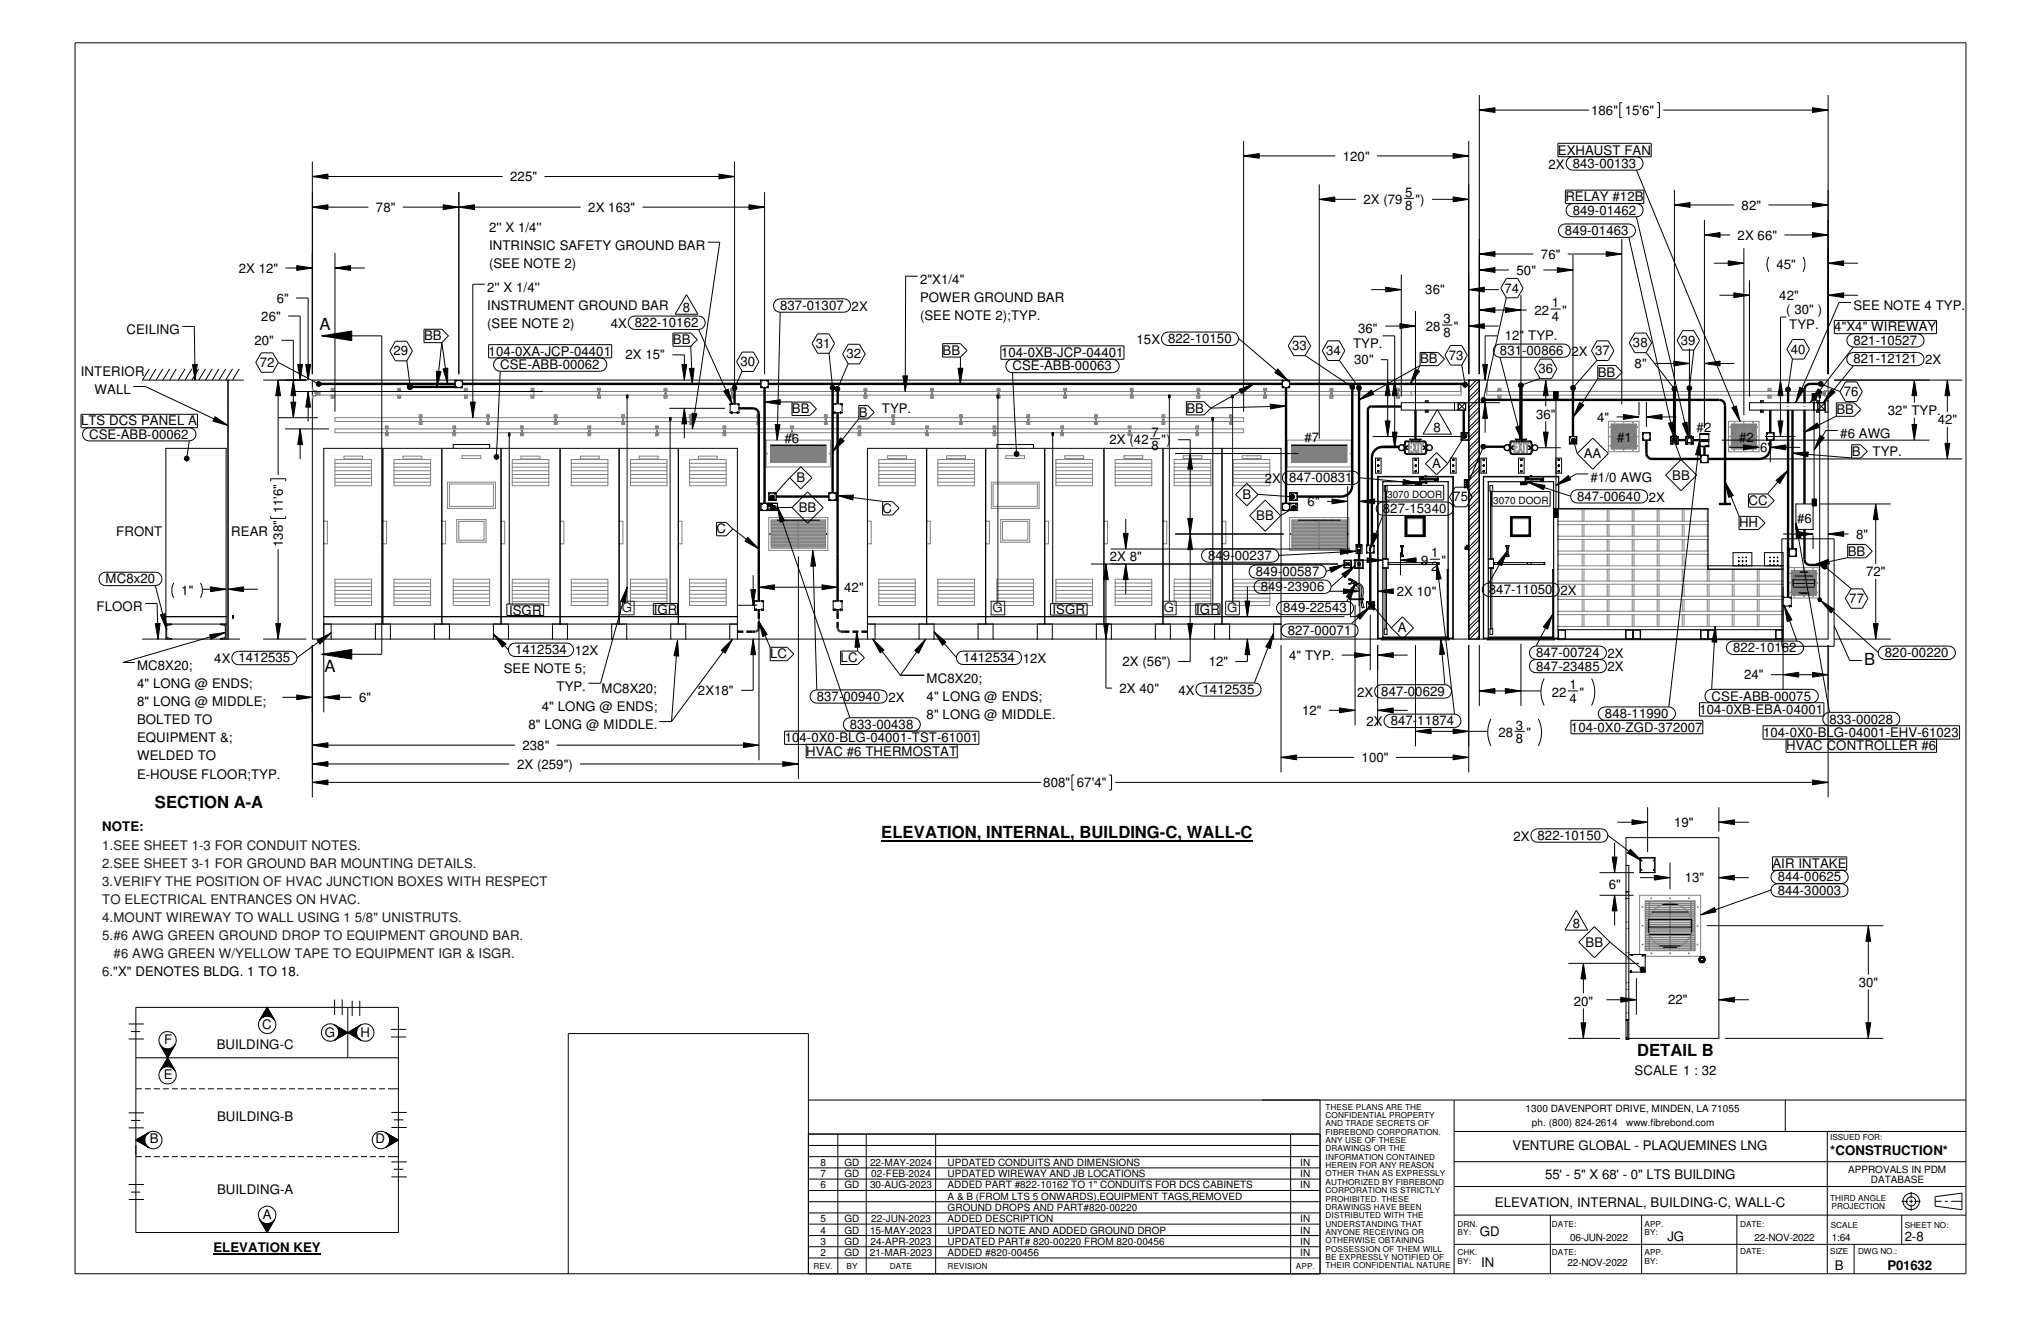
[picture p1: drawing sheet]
<svg xmlns="http://www.w3.org/2000/svg" width="432mm" height="279mm" viewBox="0 0 432 279" stroke-linecap="round" stroke-linejoin="round" font-family="sans-serif">
<defs><g id="words">
<g font-size="3.5">
<text x="67.6" y="69.8">A</text>
<text x="68.7" y="142.1">A</text>
<text x="394.4" y="140.7">B</text>
<text x="32.8" y="170.9">SECTION A-A</text>
<text x="186.4" y="177.2">ELEVATION, INTERNAL, BUILDING-C, WALL-C</text>
<text x="346.3" y="223.4">DETAIL B</text>
</g>
<g font-size="2.8">
<text x="336.6" y="24.3">186&quot;</text>
<text x="343.7" y="24.3">15'6&quot;</text>
<text x="284.1" y="34">120&quot;</text>
<text x="327.6" y="35.7">2X 843-00133</text>
<text x="329.6" y="32.7">EXHAUST FAN</text>
<text x="107.9" y="38.3">225&quot;</text>
<text x="297.3" y="41.6">5</text>
<text x="79.5" y="44.8">78&quot;</text>
<text x="124.5" y="44.8">2X 163&quot;</text>
<text x="288.5" y="43.1">2X (79</text>
<text x="297.3" y="44.4">8</text>
<text x="299.5" y="43.1">&quot;)</text>
<text x="331.2" y="42.6">RELAY #12B</text>
<text x="332.7" y="45.4">849-01462</text>
<text x="368.5" y="44.3">82&quot;</text>
<text x="103.5" y="49">2'' X 1/4''</text>
<text x="103.5" y="52.9">INTRINSIC SAFETY GROUND BAR</text>
<text x="331.1" y="49.7">849-01463</text>
<text x="367.6" y="50.7">2X 66&quot;</text>
<text x="50.5" y="57.7">2X 12&quot;</text>
<text x="103.5" y="56.7">(SEE NOTE 2)</text>
<text x="320.8" y="58.1">50&quot;</text>
<text x="326" y="54.7">76&quot;</text>
<text x="375.8" y="56.9">45&quot;</text>
<text x="58.5" y="64">6&quot;</text>
<text x="103.1" y="65.6">INSTRUMENT GROUND BAR</text>
<text x="103.1" y="61.7">2'' X 1/4''</text>
<text x="144.4" y="66">8</text>
<text x="165.1" y="65.6">837-01307</text>
<text x="180.2" y="65.7">2X</text>
<text x="194.6" y="60.1">2&quot;X1/4&quot;</text>
<text x="194.6" y="63.9">POWER GROUND BAR</text>
<text x="301.5" y="62.3">36&quot;</text>
<text x="318.3" y="61.9">74</text>
<text x="328.3" y="64.9">1</text>
<text x="376.4" y="63.4">42&quot;</text>
<text x="392.1" y="65.6">SEE NOTE 4 TYP.</text>
<text x="26.8" y="70.7">CEILING</text>
<text x="55.3" y="67.8">26&quot;</text>
<text x="89.7" y="72">BB</text>
<text x="103.1" y="69.4">(SEE NOTE 2)</text>
<text x="129.2" y="69.4">4X 822-10162</text>
<text x="194.6" y="67.7">(SEE NOTE 2);TYP.</text>
<text x="287.3" y="70.4">36&quot;</text>
<text x="301.7" y="69.9">28</text>
<text x="305.4" y="68.3">3</text>
<text x="305.4" y="71.2">8</text>
<text x="307.6" y="69.9">&quot;</text>
<text x="324.6" y="66.5">22</text>
<text x="328.3" y="67.8">4</text>
<text x="330.5" y="66.5">&quot;</text>
<text x="377.9" y="66.5">( 30&quot; )</text>
<text x="378.5" y="69.6">TYP.</text>
<text x="388.1" y="70.1">4&quot;X4&quot; WIREWAY</text>
<text x="53.8" y="72.9">20&quot;</text>
<text x="54.9" y="77.6">72</text>
<text x="83.3" y="75.2">29</text>
<text x="103.4" y="75.2">104-0XA-JCP-04401</text>
<text x="132.3" y="76">2X 15&quot;</text>
<text x="142.4" y="72.8">BB</text>
<text x="156.6" y="77.5">30</text>
<text x="172.6" y="73.6">31</text>
<text x="179.1" y="75.8">32</text>
<text x="199.4" y="75.1">BB</text>
<text x="211.8" y="75.5">104-0XB-JCP-04401</text>
<text x="240.5" y="72.8">15X 822-10150</text>
<text x="273.3" y="74.1">33</text>
<text x="280.5" y="75.1">34</text>
<text x="286.3" y="73.6">TYP.</text>
<text x="286.5" y="77">30&quot;</text>
<text x="300.4" y="76.9">BB</text>
<text x="306.5" y="76.1">73</text>
<text x="317.3" y="75.1">831-00866</text>
<text x="318.3" y="72">12&quot; TYP.</text>
<text x="332.5" y="75.3">2X 37</text>
<text x="345.5" y="73.4">38</text>
<text x="345.8" y="77.9">8&quot;</text>
<text x="355.6" y="72.9">39</text>
<text x="378.9" y="74.8">40</text>
<text x="392.1" y="76.9">821-12121</text>
<text x="392.1" y="72.9">821-10527</text>
<text x="407.3" y="77.1">2X</text>
<text x="17.1" y="79.5">INTERIOR</text>
<text x="20" y="83.4">WALL</text>
<text x="105.8" y="78.1">CSE-ABB-00062</text>
<text x="214.2" y="78.4">CSE-ABB-00063</text>
<text x="325.5" y="79">36</text>
<text x="338" y="79.7">BB</text>
<text x="390.1" y="83.8">76</text>
<text x="17.1" y="90">LTS DCS PANEL A</text>
<text x="167.6" y="87.4">BB</text>
<text x="181.7" y="88.1">B</text>
<text x="186.6" y="87.4">TYP.</text>
<text x="251" y="87.3">BB</text>
<text x="325" y="88.5">36&quot;</text>
<text x="337.9" y="89.2">4&quot;</text>
<text x="388.5" y="87.5">BB</text>
<text x="399.4" y="87.8">32&quot; TYP.</text>
<text x="410" y="89.7">42&quot;</text>
<text x="18.9" y="92.8">CSE-ABB-00062</text>
<text x="165.9" y="93.7">#6</text>
<text x="234.7" y="94">2X (42</text>
<text x="243.6" y="92.4">7</text>
<text x="243.6" y="95.2">8</text>
<text x="245.7" y="94">&quot;)</text>
<text x="276" y="93.5">#7</text>
<text x="303.3" y="91.3">8</text>
<text x="342.1" y="93.5">#1</text>
<text x="358.9" y="91.4">#2</text>
<text x="367.9" y="93.5">#2</text>
<text x="372.4" y="95.6">6&quot;</text>
<text x="389.3" y="92.7">#6 AWG</text>
<text x="168.5" y="102">B</text>
<text x="303" y="99">A</text>
<text x="335.1" y="96.9">AA</text>
<text x="336.5" y="101.9">#1/0 AWG</text>
<text x="353.8" y="101.4">BB</text>
<text x="391.8" y="96.4">B</text>
<text x="396.2" y="96.4">TYP.</text>
<text x="262.8" y="105.5">B</text>
<text x="267.6" y="102.2">2X</text>
<text x="272.7" y="102">847-00831</text>
<text x="276.6" y="107">6&quot;</text>
<text x="307.5" y="106">75</text>
<text x="333.7" y="105.9">847-00640</text>
<text x="348.8" y="106.1">2X</text>
<text x="369.9" y="106.8">CC</text>
<text x="24.6" y="113.4">FRONT</text>
<text x="48.9" y="113.4">REAR</text>
<text x="59.8" y="108.6" transform="rotate(-90 59.8 108.6)">11'6&quot;</text>
<text x="151.6" y="112.8">C</text>
<text x="169" y="108.3">BB</text>
<text x="186.7" y="108.4">C</text>
<text x="265.8" y="110">BB</text>
<text x="292.6" y="108.5">827-15340</text>
<text x="367.9" y="111.5">HH</text>
<text x="380.2" y="110.7">#6</text>
<text x="392.7" y="113.9">8&quot;</text>
<text x="59.8" y="115.7" transform="rotate(-90 59.8 115.7)">138&quot;</text>
<text x="234.8" y="118.7">2X 8&quot;</text>
<text x="255.6" y="118.4">849-00237</text>
<text x="300.7" y="119.5">9</text>
<text x="302.8" y="117.9">1</text>
<text x="305" y="119.5">&quot;</text>
<text x="390.9" y="117.5">BB</text>
<text x="22.4" y="123.4">MC8x20</text>
<text x="38.4" y="125.9">1&quot;</text>
<text x="178.6" y="125.2">42&quot;</text>
<text x="265.7" y="121.8">849-00587</text>
<text x="266.7" y="125.1">849-23906</text>
<text x="302.8" y="120.8">2</text>
<text x="315" y="125.7">847-11050</text>
<text x="330.2" y="125.9">2X</text>
<text x="394.8" y="121.9">72&quot;</text>
<text x="20.4" y="129.2">FLOOR</text>
<text x="107.7" y="130">ISGR</text>
<text x="138.3" y="129.8">IGR</text>
<text x="222.7" y="130">ISGR</text>
<text x="253.1" y="129.8">IGR</text>
<text x="271.5" y="129.5">849-22543</text>
<text x="295.5" y="126">2X 10&quot;</text>
<text x="391.2" y="127.5">77</text>
<text x="272.5" y="134.3">827-00071</text>
<text x="295.7" y="133.8">A</text>
<text x="366.6" y="138">822-10162</text>
<text x="29" y="141.7">MC8X20;</text>
<text x="45.3" y="140.3">4X 1412535</text>
<text x="106.6" y="142.3">SEE NOTE 5;</text>
<text x="109" y="138.4">1412534</text>
<text x="121.6" y="138.6">12X</text>
<text x="162.9" y="139.3">LC</text>
<text x="177.8" y="140">LC</text>
<text x="203.8" y="140">1412534</text>
<text x="216.4" y="140.3">12X</text>
<text x="237.5" y="140.9">2X (56&quot;)</text>
<text x="255.7" y="140.9">12&quot;</text>
<text x="272.7" y="139.5">4&quot; TYP.</text>
<text x="325" y="139">847-00724</text>
<text x="325" y="141.8">847-23485</text>
<text x="340.1" y="139.2">2X</text>
<text x="340.1" y="142">2X</text>
<text x="369" y="143.7">24&quot;</text>
<text x="398.8" y="139">820-00220</text>
<text x="29" y="145.5">4&quot; LONG @ ENDS;</text>
<text x="29" y="149.4">8&quot; LONG @ MIDDLE;</text>
<text x="76" y="148.5">6&quot;</text>
<text x="117.7" y="146.1">TYP.</text>
<text x="127.3" y="146.6">MC8X20;</text>
<text x="147.7" y="147">2X18&quot;</text>
<text x="172.8" y="148.3">837-00940</text>
<text x="188" y="148.4">2X</text>
<text x="196" y="144.4">MC8X20;</text>
<text x="196" y="148.3">4&quot; LONG @ ENDS;</text>
<text x="236.9" y="146.5">2X 40&quot;</text>
<text x="249.3" y="146.9">4X 1412535</text>
<text x="287.1" y="147.4">2X</text>
<text x="292.2" y="147.2">847-00629</text>
<text x="328.3" y="147.3">22</text>
<text x="332" y="145.7">1</text>
<text x="332" y="148.6">4</text>
<text x="334.2" y="147.3">&quot;</text>
<text x="362.1" y="148.2">CSE-ABB-00075</text>
<text x="29" y="153.2">BOLTED TO</text>
<text x="111.8" y="154.2">8&quot; LONG @ MIDDLE.</text>
<text x="114.6" y="150.4">4&quot; LONG @ ENDS;</text>
<text x="179.8" y="154.2">833-00438</text>
<text x="196" y="152.1">8&quot; LONG @ MIDDLE.</text>
<text x="275.5" y="151.3">12&quot;</text>
<text x="289.1" y="153.6">2X 847-11874</text>
<text x="317" y="155.9">28</text>
<text x="320.7" y="154.3">3</text>
<text x="322.9" y="155.9">&quot;</text>
<text x="332.4" y="154.7">104-0X0-ZGD-372007</text>
<text x="339.6" y="151.9">848-11990</text>
<text x="359.5" y="151">104-0XB-EBA-04001</text>
<text x="373" y="155.8">104-0X0-BLG-04001-EHV-61023</text>
<text x="387.1" y="153">833-00028</text>
<text x="29" y="157">EQUIPMENT &amp;;</text>
<text x="29" y="160.8">WELDED TO</text>
<text x="110.5" y="158.6">238&quot;</text>
<text x="166" y="157">104-0X0-BLG-04001-TST-61001</text>
<text x="170.6" y="159.8">HVAC #6 THERMOSTAT</text>
<text x="288.1" y="161.2">100&quot;</text>
<text x="320.7" y="157.2">8</text>
<text x="377.9" y="158.7">HVAC CONTROLLER #6</text>
<text x="29" y="164.7">E-HOUSE FLOOR;TYP.</text>
<text x="109.4" y="162.6">2X (259&quot;)</text>
<text x="220.7" y="166.5">808&quot;</text>
<text x="227.8" y="166.5">67'4&quot;</text>
<text x="21.6" y="175.8">NOTE:</text>
<text x="320.2" y="177.8">2X 822-10150</text>
<text x="354.2" y="174.9">19&quot;</text>
<text x="375" y="183.6">AIR INTAKE</text>
<text x="340.4" y="188">6&quot;</text>
<text x="356.4" y="186.6">13&quot;</text>
<text x="376.1" y="186.4">844-00625</text>
<text x="376.1" y="189.2">844-30003</text>
<text x="332.7" y="196.3">8</text>
<text x="335.4" y="200.2">BB</text>
<text x="393.2" y="208.7">30&quot;</text>
<text x="333" y="212.7">20&quot;</text>
<text x="352.9" y="212.4">22&quot;</text>
<text x="34.8" y="220.8">F</text>
<text x="45.8" y="221.9">BUILDING-C</text>
<text x="55.5" y="217.7">C</text>
<text x="68.7" y="219.4">G</text>
<text x="76.2" y="219.4">H</text>
<text x="345.8" y="227.4">SCALE 1 : 32</text>
<text x="34.7" y="228.3">E</text>
<text x="45.9" y="237">BUILDING-B</text>
<text x="31.7" y="241.8">B</text>
<text x="79.4" y="241.8">D</text>
<text x="320" y="243.3">VENTURE GLOBAL - PLAQUEMINES LNG</text>
<text x="387.2" y="244.3">*CONSTRUCTION*</text>
<text x="326.9" y="249.5">55' - 5&quot; X 68' - 0&quot; LTS BUILDING</text>
<text x="45.9" y="252.5">BUILDING-A</text>
<text x="55.6" y="257.8">A</text>
<text x="316.3" y="255.2">ELEVATION, INTERNAL, BUILDING-C, WALL-C</text>
<text x="313.1" y="261.3">GD</text>
<text x="352.8" y="262.4">JG</text>
<text x="403" y="262.4">2-8</text>
<text x="45.2" y="264.8">ELEVATION KEY</text>
<text x="313.4" y="267.9">IN</text>
<text x="388.2" y="268.6">B</text>
<text x="399.3" y="268.6">P01632</text>
</g>
<g font-size="2.8" fill="#191924">
<text x="131.5" y="129.5">G</text>
<text x="210" y="129.5">G</text>
<text x="246.2" y="129.5">G</text>
<text x="259.6" y="129.5">G</text>
<text x="21.6" y="179.7">1.SEE SHEET 1-3 FOR CONDUIT NOTES.</text>
<text x="21.6" y="183.5">2.SEE SHEET 3-1 FOR GROUND BAR MOUNTING DETAILS.</text>
<text x="21.6" y="187.4">3.VERIFY THE POSITION OF HVAC JUNCTION BOXES WITH RESPECT</text>
<text x="21.6" y="191.2">TO ELECTRICAL ENTRANCES ON HVAC.</text>
<text x="21.6" y="195">4.MOUNT WIREWAY TO WALL USING 1 5/8&quot; UNISTRUTS.</text>
<text x="21.6" y="198.8">5.#6 AWG GREEN GROUND DROP TO EQUIPMENT GROUND BAR.</text>
<text x="24" y="202.6">#6 AWG GREEN W/YELLOW TAPE TO EQUIPMENT IGR &amp; ISGR.</text>
<text x="21.6" y="206.5">6.&quot;X&quot; DENOTES BLDG. 1 TO 18.</text>
</g>
<g font-size="2.1">
<text x="293.5" y="105.3">3070 DOOR</text>
<text x="315.9" y="106.6">3070 DOOR</text>
<text x="322.7" y="235.3">1300 DAVENPORT DRIVE, MINDEN, LA 71055</text>
<text x="324.1" y="238.3">ph. (800) 824-2614</text>
<text x="344" y="238.3">www.fibrebond.com</text>
<text x="173.6" y="246.6">8</text>
<text x="173.6" y="249">7</text>
<text x="173.6" y="251.4">6</text>
<text x="178.6" y="246.6">GD</text>
<text x="178.6" y="249">GD</text>
<text x="178.6" y="251.4">GD</text>
<text x="184.1" y="246.6">22-MAY-2024</text>
<text x="184.1" y="251.4">30-AUG-2023</text>
<text x="184.3" y="249">02-FEB-2024</text>
<text x="200.5" y="246.6">UPDATED CONDUITS AND DIMENSIONS</text>
<text x="200.5" y="251.4">ADDED PART #822-10162 TO 1&quot; CONDUITS FOR DCS CABINETS</text>
<text x="200.5" y="249">UPDATED WIREWAY AND JB LOCATIONS</text>
<text x="275.1" y="251.4">IN</text>
<text x="275.1" y="246.6">IN</text>
<text x="275.1" y="249">IN</text>
<text x="391" y="248.2">APPROVALS IN PDM</text>
<text x="395.8" y="250.3">DATABASE</text>
<text x="200.5" y="253.8">A &amp; B (FROM LTS 5 ONWARDS),EQUIPMENT TAGS,REMOVED</text>
<text x="200.5" y="256.2">GROUND DROPS AND PART#820-00220</text>
<text x="173.6" y="258.5">5</text>
<text x="173.6" y="260.9">4</text>
<text x="173.6" y="263.3">3</text>
<text x="178.6" y="258.5">GD</text>
<text x="178.6" y="260.9">GD</text>
<text x="178.6" y="263.3">GD</text>
<text x="184.1" y="260.9">15-MAY-2023</text>
<text x="184.2" y="263.3">24-APR-2023</text>
<text x="184.3" y="258.5">22-JUN-2023</text>
<text x="200.5" y="258.5">ADDED DESCRIPTION</text>
<text x="200.5" y="260.9">UPDATED NOTE AND ADDED GROUND DROP</text>
<text x="200.5" y="263.3">UPDATED PART# 820-00220 FROM 820-00456</text>
<text x="275.1" y="260.9">IN</text>
<text x="275.1" y="258.5">IN</text>
<text x="275.1" y="263.3">IN</text>
<text x="332.2" y="262.4">06-JUN-2022</text>
<text x="371.2" y="262.4">22-NOV-2022</text>
<text x="387.6" y="262.4">1:64</text>
<text x="173.6" y="265.7">2</text>
<text x="178.6" y="265.7">GD</text>
<text x="184" y="265.7">21-MAR-2023</text>
<text x="200.5" y="265.7">ADDED #820-00456</text>
<text x="275.1" y="265.7">IN</text>
<text x="331.6" y="267.8">22-NOV-2022</text>
</g>
<g font-size="1.7">
<text x="280.5" y="234.7">THESE PLANS ARE THE</text>
<text x="280.5" y="236.5">CONFIDENTIAL PROPERTY</text>
<text x="280.5" y="238.3">AND TRADE SECRETS OF</text>
<text x="280.5" y="240">FIBREBOND CORPORATION.</text>
<text x="280.5" y="241.8">ANY USE OF THESE</text>
<text x="280.5" y="243.5">DRAWINGS OR THE</text>
<text x="280.5" y="245.3">INFORMATION CONTAINED</text>
<text x="387.2" y="241.1">ISSUED FOR:</text>
<text x="280.5" y="247.1">HEREIN FOR ANY REASON</text>
<text x="280.5" y="248.8">OTHER THAN AS EXPRESSLY</text>
<text x="280.5" y="250.6">AUTHORIZED BY FIBREBOND</text>
<text x="280.5" y="252.4">CORPORATION IS STRICTLY</text>
<text x="280.5" y="254.1">PROHIBITED. THESE</text>
<text x="280.5" y="255.9">DRAWINGS HAVE BEEN</text>
<text x="280.5" y="257.7">DISTRIBUTED WITH THE</text>
<text x="387.2" y="254">THIRD ANGLE</text>
<text x="387.5" y="255.7">PROJECTION</text>
<text x="280.5" y="259.4">UNDERSTANDING THAT</text>
<text x="280.5" y="261.2">ANYONE RECEIVING OR</text>
<text x="280.5" y="263">OTHERWISE OBTAINING</text>
<text x="308.4" y="259.5">DRN.</text>
<text x="308.4" y="261.3">BY:</text>
<text x="328.3" y="259.5">DATE:</text>
<text x="347.9" y="259.5">APP.</text>
<text x="347.9" y="261.3">BY:</text>
<text x="368.1" y="259.5">DATE:</text>
<text x="387.3" y="259.7">SCALE</text>
<text x="403" y="259.7">SHEET NO:</text>
<text x="172.1" y="268.5">REV.</text>
<text x="179.1" y="268.5">BY</text>
<text x="188.3" y="268.5">DATE</text>
<text x="200.5" y="268.5">REVISION</text>
<text x="274.2" y="268.5">APP.</text>
<text x="280.5" y="266.5">BE EXPRESSLY NOTIFIED OF</text>
<text x="280.5" y="268.3">THEIR CONFIDENTIAL NATURE</text>
<text x="280.5" y="264.7">POSSESSION OF THEM WILL</text>
<text x="308.4" y="267.3">BY:</text>
<text x="308.4" y="265.5">CHK.</text>
<text x="328.3" y="265.4">DATE:</text>
<text x="347.9" y="265.5">APP.</text>
<text x="347.9" y="267.3">BY:</text>
<text x="368.1" y="265.2">DATE:</text>
<text x="387.2" y="265.2">SIZE</text>
<text x="393.1" y="265.2">DWG NO.:</text>
</g>
</g></defs>
<g fill="none" stroke="#000" stroke-width=".21">
<path d="M15.9 9.1h400v260.3h-400zM66.1 37.3l3.3-.5v1zM66.1 34.2v44.9M66.1 37.3h40.2M115.2 37.3h40.2M152.1 36.8l3.3 .5-3.3 .5zM155.4 34.2v50.1M263.1 33l3.3-.5v1zM263.1 29.8v57.3M263.1 33h19.4M279.1 39v53.8M291.3 33h19.4"/>
<path d="M307.4 32.5l3.3 .5-3.3 .5zM310.7 29.8v49.3M313 23.3l3.3-.5v1zM313 20.1v59M313 23.3h23.2M329.6 30.3h19.7v2.8h-19.7zM332.7 33.1a1.42 1.42 0 0 0-1.4 1.5 1.42 1.42 0 0 0 1.4 1.4h13.5M343.2 21.7h-.5v3.2h.5M346.2 33.1a1.42 1.42 0 0 1 1.4 1.5 1.42 1.42 0 0 1-1.4 1.4M346.2 35.9l21.9 53.2M350.6 21.7h.5v3.2h-.5M351.9 23.3h34.9"/>
<path d="M383.5 22.8l3.3 .5-3.3 .5zM386.8 20.1v59M60.4 56.7h5.7M62.8 56.2l3.3 .5-3.3 .5zM66.1 43.8l3.3-.5v1zM66.1 43.8h11.8M70.9 56.7l3.3-.5v1zM70.9 56.7h6.3M70.9 53.5v33.6M85.2 43.8h37.7M93.8 43.3l3.3 .5-3.3 .5zM97.1 43.8l3.3-.5v1z"/>
<path d="M97.1 40.6v38.6M135.9 43.8h25.9M149.7 51.2h2.6l-5.8 39.5M158.5 43.3l3.3 .5-3.3 .5zM161.8 40.6v38.6M194.1 58.4h-2.5l-.1 24.4M279.1 42.2l3.3-.5v1zM279.1 42.2h7.8M296.5 58.1v25.8M297 42h2.2M303 42.2h7.7M307.4 41.7l3.3 .5-3.3 .5z"/>
<path d="M313 57.1l3.3-.5v1zM313 53.7l3.3-.5v1zM313 57.1h6.2M313 53.7h11.4M318.7 58.9h2.4l1.1 2.1-1.1 2h-2.4l-1.2-2zM326.5 57.1h6.3M329.5 56.6l3.3 .5-3.3 .5zM330.2 47.7l.9-.3h13.5a1.42 1.42 0 0 1 1.4 1.4 1.42 1.42 0 0 1-1.4 1.4h-13.5a1.43 1.43 0 0 1-1.3-.9 1.43 1.43 0 0 1 .4-1.6zM331.2 40.2h16.6v2.9h-16.6zM331.7 53.7h11.4M332.7 43.1a1.4 1.4 0 0 0-1.4 1.3 1.4 1.4 0 0 0 1.4 1.4h13.5M332.8 53.9v37.2"/>
<path d="M339.8 53.2l3.3 .5-3.3 .5zM343.1 50.5v35M344.6 50.2l9.6 42.4M346.2 43.1a1.4 1.4 0 0 1 1.4 1.3 1.4 1.4 0 0 1-1.4 1.4M346.2 45.8l11 46.8M354.2 43.3l3.3-.5v1.1zM354.2 40.2v50.9M354.2 43.3h12.7M360.6 49.7l3.3-.5v1zM360.6 46.5v44M360.6 49.7h5.4M362.6 55.7h6.3"/>
<path d="M365.6 55.2l3.3 .5-3.3 .5zM368.9 52.5v35.3M370.1 59.3v24.6M374.1 43.3h12.7M374.2 54.3l-.1 .4a3.3 3.3 0 0 0 .1 2.8M377.5 49.7h9.3M381.5 54.3l.1 .4a3.3 3.3 0 0 1-.1 2.8M383.5 42.8l3.3 .5-3.3 .6zM383.5 49.2l3.3 .5-3.3 .5zM386.8 55.7l3.3-.5v1zM386.8 55.7h6.3M31.6 78l-1.5 2.4h21.4"/>
<path d="M33 78l-1.4 2.4M34.5 78l-1.5 2.4M35.9 78l-1.4 2.4M37.3 78l-1.4 2.4M38.6 69h2.5l.2 11.4M39.2 78l-1.5 2.4M40.6 78l-1.4 2.4M40.7 77.1h1l-.4 3.3zM42 78l-1.4 2.4M43.5 78l-1.5 2.4M44.9 78l-1.4 2.4M46.3 78l-1.4 2.4"/>
<path d="M47.8 78l-1.5 2.4M49.2 78l-1.4 2.4M50.6 78l-1.4 2.4M55.3 74.6h2.4l1.2 2.1-1.2 2h-2.4l-1.2-2zM58.9 76.7l8.5 4.5M59.5 72h2.6v16.3M61 66.8h2.5v13.6M62.7 63h2.5v17.4M63 77.1h1l-.5 3.3zM64.7 77.1h1l-.5 3.3zM68.1 71l6.3-1v2.1zM68.1 71h12.7v67.4h-12.7"/>
<path d="M83.7 72.2h2.4l1.1 2.1-1.1 2h-2.4l-1.2-2zM86.1 76.3l.7 5.4M89.7 69.6h3.8l1.4 1.4-1.4 1.5h-3.8zM92.3 78.5l1 .1-.8 3.2zM93.7 78l1-.1v3.3zM102.6 60.1h-2.6v28.2M103.4 72.9h26v2.8h-26zM105.8 75.7a1.42 1.42 0 0 0-1.4 1.4 1.42 1.42 0 0 0 1.4 1.4h21.2a1.42 1.42 0 0 0 1.4-1.4 1.42 1.42 0 0 0-1.4-1.4M105.8 78.5l-.8 18.1M133.4 67.2l.9-.4h13.5a1.42 1.42 0 0 1 1.4 1.5 1.42 1.42 0 0 1-1.4 1.4h-13.5a1.43 1.43 0 0 1-1.3-.9 1.43 1.43 0 0 1 .4-1.6zM142.2 75.1h2.6v5.3M142.4 70.4h3.7l1.4 1.4-1.4 1.4h-3.7z"/>
<path d="M144.3 77.1h1l-.5 3.3zM145.2 62.3l2.5 4.2h-4.9zM145.8 77.9h1.1l-.4 3.3zM146.1 73.2l.4 8M147.8 69.6l7.1 15.9M157 78.5l-1.6 3.5M157 74.5h2.4l1.2 2-1.2 2.1h-2.4l-1.2-2.1zM164.1 63.5l1-.3h13.4a1.42 1.42 0 0 1 1.4 1.4 1.42 1.42 0 0 1-1.4 1.4h-13.4a1.43 1.43 0 0 1-1.4-.9 1.43 1.43 0 0 1 .4-1.6zM165.1 66l-.7 27.1M173 70.6h2.4l1.2 2-1.2 2.1h-2.4l-1.2-2.1zM175.4 74.7l.7 7.3M179.5 72.8h2.3l1.2 2.1-1.2 2.1h-2.3l-1.2-2.1z"/>
<path d="M179.5 76.9l-2.3 5.4M191 79.5h1l-.5 3.3zM199.4 72.7h3.8l1.4 1.4-1.4 1.4h-3.8zM202.7 77.9h1l-.5 3.3zM203.2 75.5v5.7M211.8 73.2h26v2.8h-26zM214.2 76a1.42 1.42 0 0 0-1.4 1.4 1.42 1.42 0 0 0 1.4 1.4M214.2 78.8l.9 17.2M235.4 76a1.42 1.42 0 0 1 1.4 1.4 1.42 1.42 0 0 1-1.4 1.4h-21.2M246.2 70.6l.9-.4h13.5a1.42 1.42 0 0 1 1.4 1.4 1.42 1.42 0 0 1-1.4 1.5h-13.5a1.43 1.43 0 0 1-1.3-1 1.43 1.43 0 0 1 .4-1.5zM262 71.6l10.5 9M270.3 78l2.2 2.6-2.8-1.8z"/>
<path d="M273.7 71.1h2.4l1.2 2.1-1.2 2h-2.4l-1.2-2zM276.1 75.2l10 6.7M280.9 72.1h2.4l1.2 2.1-1.2 2h-2.4l-1.2-2zM283.3 76.2l4.2 5.8M290.1 61.3h6.4M292.1 76.1h1.5v16.2M292.5 71h2.6v23.7M293.1 69h6.4M293.2 60.7l3.3 .6-3.3 .5zM296.2 68.5l3.3 .5-3.3 .5zM299.5 78.1l.9 .4-2 2.7zM299.5 65.8v25.7"/>
<path d="M300.4 74.5h3.8l1.4 1.4-1.4 1.4h-3.8zM300.4 77.3l-2 3.9M300.4 77.3l-12.9 7.3M305.1 68.7h2.2M306.9 73.1h2.3l1.2 2-1.2 2.1h-2.3l-1.2-2.1zM309.2 77.2l.8 4.2M310.7 69l3.3-.5v1zM310.7 61.3l3.3-.6v1.1zM310.7 69h6.4M310.7 61.3h6.4M313 65.6l3.3-.5v1zM313 65.6h10"/>
<path d="M313.7 77.1h1l-.5 3.3zM316.1 73.4l.8-.5 .4-.1h13.5a1.4 1.4 0 0 1 1.4 1.4 1.4 1.4 0 0 1-1.4 1.4h-13.5a1.4 1.4 0 0 1-1.2-2.2zM316.7 71h-2.5v9.4M317.3 75.6l4.7 17.8M318.5 65.1l3.3 .5-3.3 .5zM318.7 62.9l-4.9 21.7M321.8 62.4v29.1M325.8 75.9h2.4l1.2 2.1-1.2 2.1h-2.4l-1.1-2.1zM328 65.4h2.2M337.9 72.1h2.3l1.3 2.1-1.3 2h-2.3l-1.2-2zM337.9 76.2l-5.1 5.8M338 77.3h3.8l1.4 1.4-1.4 1.4h-3.8z"/>
<path d="M345.9 70.4h2.3l1.2 2.1-1.2 2.1h-2.3l-1.2-2.1zM348.2 74.5l6 7.8M349.9 76.9h7.5M354.1 76.4l3.3 .5-3.3 .5zM356 69.9h2.4l1.2 2.1-1.2 2h-2.4l-1.2-2zM357.4 73.7v17.4M358.4 74l-1 8.1M360.6 76.9l3.3-.5v1zM360.6 76.9h6.3M363.8 62.4h6.3M366.8 61.9l3.3 .5-3.3 .5zM377.9 67.1h-1.2v25.2"/>
<path d="M379.2 71.8h2.4l1.2 2.1-1.2 2h-2.4l-1.2-2zM379.2 75.9l-.9 6.5M386.8 62.4l3.3-.5v1zM386.8 62.4h6.3M388.1 67.8h21.6v2.8h-21.6zM390.9 75.2l.8-.6 .4-.1h13.5a1.4 1.4 0 0 1 1.5 1.4 1.4 1.4 0 0 1-1.5 1.4h-13.5a1.4 1.4 0 0 1-1.2-2.1zM391.6 64h-2.5l-9.2 21.2M392.1 70.6a1.42 1.42 0 0 0-1.4 1.4 1.42 1.42 0 0 0 1.4 1.4h13.5a1.42 1.42 0 0 0 1.5-1.4 1.42 1.42 0 0 0-1.5-1.4M392.1 73.4l-9.1 11.8M392.1 77.3l-6.4 7.9M17.1 87.6h24.7v2.9h-24.7zM18.9 90.5a1.4 1.4 0 0 0-1.4 1.4 1.4 1.4 0 0 0 1.4 1.4h21.1a1.4 1.4 0 0 0 1.5-1.4 1.4 1.4 0 0 0-1.5-1.4"/>
<path d="M28.2 81.7h2.5l17.6 8.3M39.2 96.6a.52 .52 0 0 1 .8 .2 .52 .52 0 0 1-.5 .7v-.5v.5l-.4-.2a.47 .47 0 0 1 .1-.7zM40 93.2l-.5 3.8M45.5 88.1l2.8 1.9-3.3-.9zM48.2 80.4v54.8M48.3 85.6h-.1M48.3 99.1h-.1M48.3 90.1h-.1M55.7 80.4h9.1M58.8 80.4l.6 3.3h-1.1zM58.8 80.4v20.1M58.9 88.3h8.3"/>
<path d="M60.3 90.7h9.3M61.6 85h1l-.5 3.3zM62 82.8h52.9M62.1 80.4l.5 3.3h-1zM63.5 90.7l.5 3.3h-1zM63.5 90.7v6.4M65.2 82.8l.5 3.3h-1zM65.2 82.8v6.4M66.1 82.1v-1.7h320.7v1.7M66.1 84.2v51h241.3v-34.4M66.1 82.6v1.1M67.1 80.8a.51 .51 0 0 1 .6 0 .51 .51 0 0 1 .2 .6l-.5-.2 .5 .2a.51 .51 0 0 1-.8 .2 .51 .51 0 0 1 0-.8z"/>
<path d="M81 94.8v37.2M86.4 81.4a.51 .51 0 0 1 .8 .1 .51 .51 0 0 1-.3 .8l-.1-.6 .1 .6-.5-.3zM93.5 94.8v37.2M94.7 81.2l-1.2-8.8-1 9.4M95.9 94.8v-.8h7.7v.8M96.3 80.4h1.5M96.3 80.4v1.6M96.5 81.9h.1M96.5 81.8h.1M96.6 80.6h.1M96.6 81.8h.1M97.6 80.6h.1"/>
<path d="M97.6 81.8h.1M97.5 80.6h.1M97.8 80.4v1.6h-1.5M99.5 85h1l-.5 3.3zM104.6 96.4a.51 .51 0 0 1 .9-.1 .51 .51 0 0 1-.5 .8v-.5v.5h-.2l-.2-.3zM106 94.8v37.2M107.6 91.6h.3v.6h-.3zM107.7 92.2v35.6M118.5 94.8v37.2M131 94.8v37.2M132.5 83.6h.3v.6h-.3zM141.6 86.4h11.8"/>
<path d="M141.6 88.3h.3v.6h-.3zM141.8 88.9v38.7M143.5 94.8v37.2M144.8 86.4l.5 3.3h-1zM144.8 86.4v6.3M146.4 87.4l1 .1-.9 3.2zM153.1 82.7l1-.4 .8 3.2zM154.5 87.2l.1 .1M154.5 85.5h.1M154.5 87.2h.1M154.5 87.2v.1M154.6 85.4l-.1 .1"/>
<path d="M154.8 87.3v-.2l.1 .2M154.8 87.1v.1M154.8 87.2v.1M154.8 87.3h.1M154.9 85.5h.1M154.9 87.2l-.1 .1M155.1 81.7a.51 .51 0 0 1 .8 .3 .51 .51 0 0 1-.7 .5l.2-.5-.2 .5-.3-.5zM155.9 87.3v-.2l.1 .2M156 87.2v.1M156 87.1v.1M156 87.3h.1M156 85.6h.1"/>
<path d="M156.1 85.5l-.1 .1M156.2 85.4l.1 .1M156.3 85.5h.1M156.3 87.2v.1M156.3 85.5l-1.8-.1v1.9M156.3 85.5v1.8h-1.8M156.3 87.2l-.1 .1M161 82h1.6M161 80.4v1.6M161 80.4h1.5M161.3 80.6h.1M161.3 81.8h.1"/>
<path d="M161.2 81.9h.1M161.2 81.8h.1M161.8 85l3.3-.5v1.1zM162.3 80.6h.1M162.3 81.8h.1M162.2 80.6h.1M162.5 80.4l.1 1.6M163 94.2h11.8M164 89.8h1l-.6 3.3zM167.6 85h3.7l1.4 1.5-1.4 1.4h-3.7zM167.6 85h-5.8M175.7 81.7a.52 .52 0 0 1 .9 0 .52 .52 0 0 1-.4 .8l-.1-.5 .1 .5-.5-.2z"/>
<path d="M176.3 87.2l.1 .1M176.3 85.5h.1M176.3 87.2v.1M176.3 85.5l1.8-.1v1.9M176.4 85.5l-.1 1.8h1.9M176.4 85.4l-.1 .1M176.6 87.2l.1 .1M176.6 87.1v.1M176.6 87.2v.1M176.7 87.3h.1M176.7 85.5h.1M176.8 81.9a.52 .52 0 0 1 .9 .2 .52 .52 0 0 1-.7 .6l.2-.4-.2 .4-.3-.4z"/>
<path d="M177.8 92.6l.8 .7-2.5 2.2zM177.8 87.3h.1M177.8 85.5l.2 .1zM177.8 87.2v.1M177.8 87.1v.1M177.9 85.5v.1M177.9 85.6h.1M178.1 85.4v.1M178.1 85.5h.1M178.1 87.2v.1M181.7 88.6l-5.6 6.9M181.7 85.8h1.9l1.4 1.4-1.4 1.4h-1.9z"/>
<path d="M196 94.8v37.2M208.5 94.8v37.2M210.9 94.8v-.8h7.8v.8M211 83.6h.3v.6h-.3zM214.7 95.7a.5 .5 0 0 1 .8 .1 .5 .5 0 0 1-.4 .7v-.5v.5a.51 .51 0 0 1-.5-.3 .51 .51 0 0 1 .1-.5zM221 94.8v37.2M222.6 91.5h.3v.6h-.3zM222.7 92.1v35.6M233.6 94.8v37.2M243.3 92.8h2.1M246 94.8v37.2M247.2 83.6h.3v.6h-.3z"/>
<path d="M248.6 95.9h26.1M249.3 93h2.5v46.9h-2.5M251 85h3.7l1.5 1.4-1.5 1.4h-3.7zM251.8 95.9l.5 3.3h-1zM256.4 88.3h.3v.6h-.3zM256.6 88.9v38.8M258.5 94.8v37.2M260.6 83.6h.3v.6h-.3zM262.1 82.4l3.2-1.2-2.7 2.1zM265.3 81.2l-9.1 5.1 15.9-.4M268.7 85.5l3.4 .4-3.3 .6zM271.3 82h1.5"/>
<path d="M271.3 80.4h1.5M271.3 80.4v1.6M271.5 81.8l.1 .1zM271.5 80.5l.1 .1zM271.5 81.9h.1M271.5 81.8h.1M271.8 100l.9-.3h13.5a1.42 1.42 0 0 1 1.4 1.4 1.42 1.42 0 0 1-1.4 1.4h-13.5a1.41 1.41 0 0 1-1.3-.9 1.41 1.41 0 0 1 .4-1.6zM272.6 81.8h.1M272.6 80.6h.1M272.5 80.6h.1M272.8 80.4v1.6M273.2 94.2h11.7"/>
<path d="M285.7 81.6a.5 .5 0 0 1 .7-.2 .5 .5 0 0 1 .1 .7l-.4-.2 .4 .2a.5 .5 0 0 1-.7 .2 .5 .5 0 0 1-.1-.7zM287.1 81.8a.52 .52 0 0 1 .7-.1 .52 .52 0 0 1 0 .8l-.3-.5 .3 .5h-.2a.53 .53 0 0 1-.5-.7zM287.5 84.6l2.7-2.1 .4 .9zM290.4 92.3h19.1M291 96.9h1.2v3.2h-1.2zM291.5 99.7v.1M291.5 98.5v.1M291.5 98.6h.1M291.5 97.3v.1M291.5 99.6v.1M291.5 98.4v.1M291.5 97.2v.1"/>
<path d="M291.5 97.3h.1zM291.5 97.2l.2 .1-.2 .1zM291.5 99.6l.1 .1zM291.5 98.4l.1 .1zM291.6 99.5l-.1 .1M291.6 99.5l.1 .1M291.6 98.3l-.1 .1M291.6 98.3l.1 .1M291.6 97.2h-.1M291.6 97.2h.1M291.7 99.7l-.2 .1M291.7 98.6h-.2"/>
<path d="M291.7 97.4h-.2M291.7 99.6v.1M291.7 98.4v.2M291.7 97.2v.2M291.9 94.7h3.9M293.1 89h1l-.5 3.3zM293.6 80.4l.5 3.3h-1zM294.6 91.4h1l-.5 3.3zM295.1 80.4l.5 3.3h-1zM297 95.1v.3h.2M297.2 93.7v2.2l.4 .2M297.2 94h-.2v.3"/>
<path d="M297.6 94.3h.3l-.4 .4 .4 .4h-.3l-.3-.4zM298.3 92.9l2.4 .1zM298.6 93v.3M298.9 96.9h1.2v3.2h-1.2zM299.4 97.3l.1 .1M299.4 99.7l.1 .1M299.4 98.5l.1 .1M299.4 97.2v.1M299.4 99.6v.1M299.4 98.4v.1M299.5 99.6l.1 .1zM299.5 97.2l.1 .2z"/>
<path d="M299.5 97.2l.1 .1zM299.5 98.4l.1 .1zM299.5 98.4l.1 .2zM299.6 97.2h-.2M299.6 97.2h.1M299.6 99.5v.1M299.6 99.5l-.2 .1M299.6 98.3v.1M299.6 98.3l-.2 .1M299.6 97.4h-.1M299.6 99.7l-.1 .1M299.6 98.6h-.1"/>
<path d="M299.6 97.2v.2M299.6 99.6v.1M299.6 98.4v.2M299.6 99.6h.1M300.4 93v.3M301.1 94.3l.5 .4-.4 .4h-.1l.3-.4zM301.4 93.3h.1l.3 .4v2M301.4 93.3h-4.1l-.2 .4M301.5 86.7v.5h.6v-.5M301.5 85.2v-.4h.6v.4M301.6 93.8l-.2-.4h-3.9l-.2 .2v2.2l.2 .1 3.7 .1M301.6 93.8v1.8l-.1 .3-.3 .1"/>
<path d="M301.8 94h.2v.3M301.8 86.7h.1M301.8 85.2h.1M301.8 95.7l-.1 .3-.3 .1h-3.8M302 95.1v.3h-.2M303.9 95.7l2.4 2.4-2.4 2.3-2.3-2.3zM304.1 86.6l3 5.2h-6zM306.9 96.9h1.2v3.2h-1.2zM307.3 99.7l.1 .1M307.3 98.5l.1 .1M307.3 98.6h.1M307.3 97.3l.1 .1"/>
<path d="M307.3 98.5v.1M307.4 99.6l-.1 .1M307.4 98.4l-.1 .1M307.4 97.2l-.1 .1M307.4 97.3h.1zM307.4 97.2l.2 .1-.2 .1zM307.4 99.6l.1 .1zM307.4 98.4l.1 .1zM307.5 99.5l-.1 .1M307.5 99.5l.1 .1M307.5 98.3l-.1 .1M307.5 98.3l.1 .1"/>
<path d="M307.5 97.2h.1M307.5 97.2h-.1M307.6 99.7l-.2 .1M307.6 98.6h-.2M307.6 97.4h-.2M307.6 99.6v.1M307.6 98.4v.2M307.6 97.2v.2M307.7 85.2v1.5M309.1 91.5l.1 .1M309.1 91.5l1.6 .1M309.1 91.5v1.6h1.6"/>
<path d="M309.2 91.6h1.5M309.2 91.6v1.5M309.4 91.9l.3-.2 .4 .1-.3 .4 .3-.4a.5 .5 0 0 1 .1 .7 .5 .5 0 0 1-.7 .1 .5 .5 0 0 1-.1-.7zM309.5 91.7h.1M309.5 93h.1M309.4 93h.1M309.5 81.1a.51 .51 0 0 1 .9 0 .51 .51 0 0 1-.4 .8v-.5v.5l-.5-.3zM309.8 92.2l-3.5 5.8M310.5 91.7h.1M310.5 93h.1M310.4 91.7h.1M310.7 91.6v1.5"/>
<path d="M310.7 97.3v.2M310.7 80.4v54.8M310.7 97.5h.1M310.8 95.1l-.1 .2M310.8 80.4v54.8M310.9 80.4l-.2 .2M312.4 80.4l-1.7 1.6M312.9 80.4v54.8M313 80.4v54.8M313 93.1l-2.3 2.3M313 96.6l-2.3 2.3M313 81.9l-2.3 2.3"/>
<path d="M313 84l-2.3 2.2M313 86.1l-2.3 2.2M313 88.2l-2.3 2.3M313 90.3l-2.3 2.3M313 92.5l-2.3 2.2M313 94.5l-2.3 2.3M313 98.8l-2.3 2.2M313 80.5l-2.3 2.3M313 82.6l-2.3 2.2M313 84.7l-2.3 2.3M313 86.8l-2.3 2.3M313 88.9l-2.3 2.2"/>
<path d="M313 91l-2.3 2.3M313 95.2l-2.3 2.3M313 97.4l-2.3 2.2M313 99.4l-2.3 2.3M313.3 96.9h1.2v3.2h-1.2zM313.4 84.3a.5 .5 0 0 1 .9 .1 .5 .5 0 0 1-.6 .7l.1-.5-.1 .5a.49 .49 0 0 1-.3-.8zM313.4 94.1l.6-.1-.2 .5 .2-.5a.51 .51 0 0 1 .2 .8 .51 .51 0 0 1-.8 .1 .51 .51 0 0 1 0-.8zM313.8 97.3l.1 .1M313.8 98.5v.1M313.8 98.5l.1 .1M313.8 99.7l.1 .1M313.8 99.6v.1"/>
<path d="M313.8 97.2v.1M313.8 98.6h.1M313.8 98.4v.1M313.8 99.7h.2zM313.8 99.6h.1M313.8 94.5l-3.5 8.5M313.9 98.4v.2zM313.9 98.4v.1zM313.9 97.2v.2zM313.9 97.2v.1zM313.9 99.6v.1zM313.9 97.2h-.1"/>
<path d="M313.9 97.2l.1 .2M313.9 98.3l-.1 .1M313.9 98.3l.1 .1M313.9 99.5l-.1 .1M313.9 99.5l.1 .1M314 97.4h-.1M314 98.6h-.1M314 99.7l-.1 .1M314 98.4v.1M314 98.4v.2M314 99.6v.1M314 99.6h.1"/>
<path d="M314 98.5v.1M314.2 85.2l.5 3.3h-1zM314.2 85.2v6.3M317.4 85.2h-20.9v1.5h13.6v-1.5l-1.6 1.5v-1.5l1.5 1.5v-1.5h-1.5v1.5M319.3 95.1v.3h.2M319.4 93.7l.3-.4h4.1l.3 .4v2l-.3 .4h-3.9M319.5 93.7v2.2l.4 .2M319.5 94h-.2v.3M319.6 95.6v-1.8l.3-.4h3.8l.2 .2v2l-.2 .3-3.7 .1-.2-.1-.1-.3M320 94.3h.2l-.3 .4 .3 .4-.5-.4zM320.6 92.9l2.4 .1zM320.7 90.3l1-.2 .3 3.3z"/>
<path d="M320.9 93v.3M321.3 96.9h1.2v3.2h-1.2zM321.4 81.1a.51 .51 0 0 1 .8 .1 .51 .51 0 0 1-.2 .7 .51 .51 0 0 1-.7-.2l.5-.2-.5 .2zM321.7 97.3l.1 .1M321.7 97.2v.1M321.7 98.6h.1M321.7 98.5l.1 .1M321.7 98.4v.1M321.7 99.7l.1 .1M321.7 99.6v.1M321.7 98.5v.1M321.8 97.2l.1 .1z"/>
<path d="M321.8 98.3l-.1 .1M321.8 99.5l-.1 .1M321.8 98.4l.1 .1zM321.8 99.6l.1 .1zM321.8 97.4h.1M321.8 98.3h.1M321.8 98.6h.1M321.8 99.5h.1M321.8 99.8h.1M321.9 97.2h-.2M321.9 97.2h.1M321.9 98.3l-.2 .1"/>
<path d="M321.9 98.3l.1 .1M321.9 99.5l-.2 .1M321.9 99.5l.1 .1M321.9 97.4h-.1M321.9 97.4h.1M321.9 98.6h-.1M321.9 98.6h.1M321.9 99.7l-.1 .1M322 97.2l-.1 .2M322 98.4l-.1 .2M322 99.6l-.1 .1M322.7 93v.3"/>
<path d="M323.4 94.3h.2l.3 .4-.3 .4h-.2l.3-.4zM324.1 94h.2v.3M324.3 95.1v.3h-.2M325.5 94.7h4.7M325.8 80.1l-4 1.4M326.5 91.4h1l-.5 3.3zM327 80.4l.5 3.3h-1zM327 80.4v5.6M327 89.1v5.6M328.8 82.8h.8v1.5h-.8zM329.2 96.9h1.2v3.2h-1.2M329.2 84.3v23.3"/>
<path d="M329.6 97.3l.1 .1M329.6 98.5l.1 .1M329.6 99.7l.1 .1M329.6 99.6v.1M329.7 97.2l-.1 .1M329.7 98.6h.1M329.7 98.4l-.1 .1M329.7 99.6l-.1 .1M329.7 99.7h.2zM329.7 99.6h-.1M329.7 98.4l.1 .1zM329.7 98.4l.1 .2z"/>
<path d="M329.7 99.6l.1 .1zM329.7 97.2l.1 .1zM329.7 97.2l.1 .2zM329.8 97.2h-.1M329.8 97.2l.1 .2M329.8 98.3l.1 .1M329.8 98.3l-.1 .1M329.8 99.5l-.1 .1M329.8 99.5l.1 .1M329.9 97.4h-.2M329.9 98.6h-.2M329.9 99.7l-.2 .1"/>
<path d="M329.9 98.4v.1M329.9 98.4v.2M329.9 99.6v.1M329.9 99.6h.1M329.9 98.5v.1M332 92.3h1.6M332 93.9h1.6M332 92.3l.1 1.6M332 92.3v1.6M332.1 93.9h-.1M332.1 93.9h1.4M332.1 92.6v.1"/>
<path d="M332.1 93.6h.1M332.1 92.6h.1M332.2 92.6v.1M332.4 81.7a.5 .5 0 0 1 .7-.1 .5 .5 0 0 1 .1 .7 .5 .5 0 0 1-.7 .1l.3-.4-.3 .4-.2-.3zM332.6 92.8h.2l.1 .4-.1-.4a.51 .51 0 0 1 .6 .6 .51 .51 0 0 1-.8 .3 .51 .51 0 0 1 0-.9zM332.9 93.2l.8 2.7M333.4 93.6h.1M333.4 92.6h.1M333.5 93.6h.1M333.5 93.9h.1M333.6 92.3v1.6M333.6 92.3l-.1 1.6"/>
<path d="M333.7 95.9l3.3-3.2 3.3 3.2-3.3 3.3zM334.2 85.1l.9 .6-2.2 2.5zM338 80.1l-5.1 8.1M342 88.2h4.8M343.5 87.7l3.3 .5-3.3 .5zM346.8 85v2.8M347.6 91.6h1.5M347.6 91.5h1.5v1.6h-1.5zM347.7 91.8h.1M347.7 92.8h.1M348.3 88.2l3.3-.5v1zM348.3 85v5.3"/>
<path d="M348.3 88.2h6.4M349 91.8h.1M349 92.8h.1M349.1 91.6v1.5M349.1 91.5v.1M353 89.5l1-.2 .2 3.3zM353.4 93.9h.1M353.4 92.5h.3v1.2h-.3M353.5 92.5v1.2M353.8 92.8l.2-.1 .2 .5-.2-.5a.51 .51 0 0 1 .7 .4 .51 .51 0 0 1-.7 .5 .51 .51 0 0 1-.2-.8zM353.9 81.8a.5 .5 0 0 1 .7 .2 .5 .5 0 0 1-.1 .6l-.3-.3 .3 .3a.5 .5 0 0 1-.7-.1 .5 .5 0 0 1 .1-.7zM354 92.6h.5l.1 1h-.8v-.5z"/>
<path d="M354.2 93.2l1.4 4M354.7 92.2l-.1 .1h-.8v-.1l-.4 .1v1.6h.3v.1l.1-.1h.8l.1 .1M354.7 94h.1M354.7 92.2h.1M354.7 92.2v.1h.3M355 92.5h.1M355 92.3h.1M355 93.7h.1M355 92.3v1.6M355 92.5h-.3v1.2h.3M355 93.9h-.3v.1M355.6 97.2l3.3 3.3-3.3 3.3-3.2-3.3z"/>
<path d="M355.9 89.5l1-.2 .3 3.3zM356.6 93.9h.1M356.6 93.9h.3v.1l.1-.1h.8v.1l.1-.1h.3M356.6 92.5h.3v1.2h-.3M356.7 92.6v.1M356.8 92.6h.1M356.7 93.6h.1zM356.8 92.6v.1M357.1 81.7a.52 .52 0 0 1 .8 .3 .52 .52 0 0 1-.6 .6l.1-.5-.1 .5-.4-.3zM357.2 92.6h.4l.2 1h-.8v-.5zM358.1 92.6h.1M358 93.6h.1z"/>
<path d="M358.1 93.6h.1M358.2 92.3v1.6M358.2 93.7h.1M358.2 92.3h.1M358.2 92.5h.1M358.2 92.5h-.3v1.2h.3M358.2 92.3h-.3v-.1l-.1 .1h-.8v-.1l-.4 .1v1.6M359.6 93l.1 3.3-1-.1zM359.6 93v1.4M359.6 91.8l1.9-.1v2.7h-1.9M359.6 91.8v1.2M359.6 93.4h.1"/>
<path d="M359.6 91.8h2M359.6 94.4h2M359.6 93l-6.5 56.5M359.8 91.8h.1M359.8 94.4h.1M359.8 96.3h1.6v1.6h-1.6M359.8 96.3v1.6M359.8 96.3h1.6M359.9 96.6h.1M360 96.6h.1M360 97.5h.1M360 93h.1v.4h-.1z"/>
<path d="M360 91.8h.1M360 93.3h.1M360 91.9h.1M360 93h.1M360 93v.4M360.2 93h.2v.4h-.2zM360.2 91.8h.2M360.2 93.3h.2M360.2 93h.1M360.2 91.9h.1M360.2 93v.4M360.3 91.8v.1"/>
<path d="M360.3 93v.4M360.5 91.8l.2 .1M360.5 93h.2v.4h-.2zM360.5 93.3h.2M360.5 91.8v.1M360.5 93v.4M360.6 91.8v.1M360.6 93v.4M360.7 91.9h.1M360.8 93h.2v.4h-.2zM360.8 91.8h.2M360.8 93.3h.2"/>
<path d="M360.8 93v.4M360.8 91.8v.1M360.9 93h.1M360.8 91.8h.1M360.9 93v.4M360.9 91.8v.1M360.9 94.4v-.2h.4v.2M361 94.3h.1M361.1 93h.1M361.1 93h.1v.4h-.1v-.4M361.1 91.9h.1M361.1 93.3h.1"/>
<path d="M361.1 94.3h.1M361.1 93v.4M361.1 91.8v.1M361.2 91.8l-.1 .1M361.2 94.3h.1M361.2 96.6h.1M361.2 97.5h.1M361.4 97.8l-1.6 .1M361.5 91.8h.1M361.5 94.4h.1M361.5 93.4h.1M362.6 97.1h52.6"/>
<path d="M364.2 93.1h44M365.8 94.6h6.4M366.4 86.2l.9-.3 .8 3.2zM368.9 94.1l3.3 .5-3.3 .5zM372.4 85.2v-.4h.6v.4M372.4 86.7v.5h.6v-.5M372.7 86.7h.1M372.7 85.2h.1M373.4 92.3h6.5M373.7 91.5h1.6M373.7 91.5v1.6M373.7 91.5l.1 .1"/>
<path d="M373.8 91.6h1.5M373.8 91.6v1.5M373.8 91.8l.1 .1zM373.9 92.8h.1M373.9 91.8h.1M374.5 94.6l3.3-.5v1zM374.5 94.4v3.4M374.5 94.6h6.4M375.1 91.8l.1 .1zM375.2 92.8h.1M375.3 91.6v1.5M375.3 91.5v1.6"/>
<path d="M375.3 91.5v.1M376.2 89h1l-.5 3.3zM376.7 80.4l.5 3.3h-1zM377.8 82.1a.51 .51 0 0 1 .9 .1 .51 .51 0 0 1-.5 .7l.1-.5-.1 .5-.3-.2zM378.3 99.4l-4.3 5M379.2 95.8l3.4-.2-.1 1zM379.2 95.8l12.6 1.1M380.7 82l1 .3-1.8 2.9zM381.8 91.4l2.7-1.9 .4 .9zM383.4 83.2h.8v1.4h-.8zM383.8 84.6v21M384.3 86.7v.5h.6v-.5"/>
<path d="M384.3 85.2v-.4h.6v.4M384.6 85.2h.1M384.6 86.7h.1M384.6 85.2l1.5 1.5h-16v-1.5h16l-1.5 1.5M384.6 85.2v1.5M384.6 82.3l.8 .6-2.4 2.3zM384.9 83.6h.2v.5h-.2zM384.9 80.9a.5 .5 0 0 1 .8 .2 .5 .5 0 0 1-.5 .6 .5 .5 0 0 1-.5-.7l.5 .2-.5-.2zM385 84.1v42.4M385.1 92.1l.9 .5-2.2 2.6zM385.2 81.2l4.1 1.6M386.1 85.2h-1.5v1.5"/>
<path d="M386.8 84.8h-.7v2.4h.7M386.8 82.6v1.1M386.8 84.2v51h-79.3v-34.4h-5.7M387.4 82.3l.8 .6-2.5 2.3zM388 80.4h27.2M388.5 85.2h3.8l1.4 1.4-1.4 1.5h-3.8zM388.5 88l-6.7 3.4M388.8 91.1h-2.5l-2.5 4.1M390.4 80.8h2.4l1.2 2-1.2 2.1h-2.4l-1.1-2.1zM391.8 94.1h1.8l1.5 1.4-1.5 1.4h-1.8zM404.5 89.8h1l-.5 3.3zM405 80.4l.5 3.3h-1z"/>
<path d="M405 80.4v4.8M405 88.3v4.8M411.5 93.8h1l-.5 3.3zM412 80.4l.5 3.3h-1zM412 80.4v6.8M412 90.3v6.8M48.3 112.5l-.1 .1M48.3 103.5l-.1 .1M48.3 117l-.1 .1M57.3 101.8v-.5h3.2v.5M57.3 109.2v.4h3.2v-.4M58.8 116.2v19"/>
<path d="M151.6 110.5h2l1.4 1.4-1.4 1.4h-2zM155 111.8l5.5 4.3M158.2 113.7l2.3 2.4-2.9-1.6zM161 106.4v1.6M161 106.4v.1M161 106.4h1.6M161 108h1.6M161 106.5h3.5v.7M161 106.5v1.4M161 107.9v.1M161.3 107.8h.1M161.3 107.9h.1"/>
<path d="M161.3 106.6h.1M162.3 107.9h.1M162.3 106.6h.1M162.2 106.6h.1M162.3 107.6h2.2M162.3 107.6l.1 .3M162.4 106.5l-.1 1.1M162.5 107.9l.1 .1M162.6 106.4v.1M162.6 107.9v.1M162.6 106.4l-.1 .1M162.6 106.7h.1"/>
<path d="M162.6 107h.1M162.6 107h.4M162.6 106.7h.4M162.6 106.7v.3M162.6 104.2h1.6v1.6h-1.6M162.6 106.4l1.6 .1M162.6 104.2v1.6M162.6 106.4l.1 .1M162.6 104.2l.1 1.6M162.7 105.8h1.5M162.7 107.9l-.1 .1M162.7 105.8h-.1"/>
<path d="M163 105.7h.1M162.9 104.4h.1zM162.9 105.6l.1 .1zM162.9 112.9v.1M162.9 104.9a.51 .51 0 0 1 .8 0 .51 .51 0 0 1 0 .7 .51 .51 0 0 1-.7 0l.3-.4-.3 .4-.2-.4zM163 106.7h.1M163 107h.1M163 106.7v.3M163.2 106.9h.1M163.2 107h.1M163.2 106.8h.1M163.2 106.7h.1"/>
<path d="M163.2 106.9v.1M163.2 106.7v.1M163.2 106.8v.1M163.3 107a.52 .52 0 0 1 .8 .2 .52 .52 0 0 1-.3 .7 .52 .52 0 0 1-.7-.5h.5h-.5zM163.3 106.9h.1M163.3 107h.1M163.3 106.8h.1M163.3 106.7h.1M163.3 106.7v.1M163.3 106.8v.1M163.3 106.9v.1M163.4 106.6h-.9v.5h.9"/>
<path d="M163.4 106.6v.5M163.4 106.6h.1M163.4 107.1h.1M163.9 104.4h.1M164 105.7h.1M164 104.4h.1M164.2 107.9l-1.6 .1M164.5 107.2l1.5 3-.9 .2zM164.5 107.2l15.3 44.6M164.5 107.6v.3h-3.5M164.5 107.2v.4M164.5 110h1.7"/>
<path d="M166.3 110h1.6M167.1 101l2.3-2.3 2.4 2.3-2.4 2.4zM167.1 101l-3.8 4.2M167.6 107.4l3.3-3.3 3.3 3.3-3.3 3.3zM167.6 107.3l-4 .1M168.1 110h1.6M168.9 117.7v47.1M169.9 110h1.6M171.7 110h1.6M172 116.4l.6 3.3-1.1 .1zM172 116.4l.8 29.5M174.9 112.9v.1"/>
<path d="M175.3 104.2h1.6v1.6h-1.6M175.3 104.2l.1 1.6M175.3 104.2v1.6M175.4 105.8h1.5M175.4 105.8h-.1M175.7 105.7h.1M175.6 105.6l.1 .1zM175.6 104.4h.1zM176.6 104.4h.1M176.7 105.7h.1M176.7 104.4h.1M177.2 104.8l3.4-.1-.2 1z"/>
<path d="M177.2 104.8l9.5 1.2M186.7 106.1h2.1l1.4 1.4-1.4 1.4h-2.1zM230.8 119.3h52.3M234 119.3l.5 3.3h-1zM234 119.3v26.2h1.2M235 116.1h50.6M237.7 112.8h1l-.5 3.3zM238.2 119.3l.5 3.3h-1zM238.2 109.8v6.3M238.2 119.3v6.3M248.6 112.9h23M251.3 109.6h1l-.5 3.3z"/>
<path d="M251.8 112.9l.5 3.3h-1zM255.6 116.1a1.42 1.42 0 0 0-1.4 1.4 1.42 1.42 0 0 0 1.4 1.4h13.5a1.42 1.42 0 0 0 1.4-1.4 1.42 1.42 0 0 0-1.4-1.4M261.4 104.6l2.4-2.4 2.3 2.4-2.3 2.4zM264.4 109.1l3.3-3.3 3.2 3.3-3.2 3.3zM264.8 119.8l.9-.3h13.4a1.4 1.4 0 0 1 1.5 1.4 1.4 1.4 0 0 1-1.5 1.4h-13.4a1.39 1.39 0 0 1-1.4-.9 1.39 1.39 0 0 1 .5-1.6zM266.1 104.6l7.3 .5M271.3 106.4h3.1M271.3 108h3.1M271.3 106.4v.1M271.3 106.4v1.6M271.3 106.5h1.5M271.3 107.9h1.5"/>
<path d="M271.3 107.9v.1M271.3 106.5v1.4M271.6 107.8h.1M271.6 107.9h.1M271.6 106.6h.1M272.6 106.6h.1M272.6 107.9h.1M272.5 106.6h.1M272.8 107.9v.1M272.8 106.5v1.4M272.8 106.4l1.6 .1M272.8 104.2l.1 .1"/>
<path d="M272.8 104.2v1.6M272.8 106.4v1.6M272.8 104.2h1.6M272.8 105.8h1.6M272.8 106.4v.1M273.1 104.7l.2-.1a.45 .45 0 0 1 .4 .1 .45 .45 0 0 1 .2 .4h-.5h.5a.5 .5 0 0 1-.7 .4 .5 .5 0 0 1-.1-.8zM273.2 105.7h.1M273.2 107.8h.1M273.2 106.6h.1M273.2 107.9h.1M273.1 112.9v.1M273.2 104.4h.1"/>
<path d="M273.3 107.1l.2-.1a.44 .44 0 0 1 .7 .1l-.5 .3 .5-.3a.51 .51 0 0 1-.5 .8 .51 .51 0 0 1-.4-.8zM273.7 107.4l-2.8 1.7M274.2 105.7h.1M274.2 104.4h.1M274.2 107.9h.1M274.2 106.6h.1M274.1 106.6h.1M274.1 104.4h.1M274.4 107.9l-1.6 .1M274.4 106.5v1.4M274.4 105.8h-1.6M274.4 105.8h.1"/>
<path d="M274.4 107.9v.1M274.4 104.2v1.6M274.4 106.4v1.6M274.4 106.4v.1M274.7 110h1.7M276.5 110h1.6M278.3 110h1.7M280.1 110h1.6M280.8 106h4.3M281.8 105.5l3.3 .5-3.3 .6zM281.9 110h1.6M283.5 116.2l3.4 .4-3.3 .7z"/>
<path d="M284.4 118.5h1.5M284.5 119.8h.1M284.5 118.8h.1M284.6 119h1.1v.5h-1.1zM284.6 119.4l-4.1 1.5M284.7 119.5h.1M284.8 119.5h.1M284.9 119.5h.1M284.9 119.1h.5v.4h-.5zM285 119.1h.3M285 119.3h.2v.1h-.2zM285.1 102.9v14.4"/>
<path d="M285.4 119.5h.1M285.5 119.5h.1M285.7 119.8h.1M285.7 118.8h.1M285.9 118.5v1.6M285.9 118.5h-1.5v1.6h1.5M285.9 118.5h.1M286.2 118.5h6.3M286.6 118.4l.1 .1v1.6M286.6 118.4h1.8M286.6 118.4v1.8M286.7 119.6l-5.1 4.5"/>
<path d="M286.9 115.2h1.3l-.1 1.9h-1.2zM286.9 116.6l-16.4 .9M286.9 115.3l.3-.1 .1 .3h-.4zM287.1 115.7h.8v.9h-.8zM287.1 116.2h.3v.3M287.1 115.7v.8h.8M287.2 116.8l.6 .1-.5 .1zM287.2 115.2l.1 .1M287.3 119a.31 .31 0 0 1 .5 .2 .31 .31 0 0 1-.2 .4l-.3-.1zM287.4 115.4h.2v.2h-.2zM287.5 106l3.3-.5v1.1zM287.5 102.9v11"/>
<path d="M287.5 116.5v11.7M287.5 106h6.4M287.6 101l12.5 1.3M287.7 115.3l.3-.1 .1 .3h-.4zM287.9 116.2h-.3v.3M288.4 118.4l-.1 .1v1.6M288.4 118.4v1.8M289.1 116.8l.2 .1M289.1 116.8l.1 .1M289.1 116.9h.1M289.1 115.4h.1M289.1 115.5h.1"/>
<path d="M289.2 115.4h.1M289.2 116.8h.1M289.2 115.3l-.1 .1M289.2 116.8v.1M289.2 118l3.3 .5-3.3 .5zM289.3 115.3l-.1 .2M289.8 115.9h.2v.5h-.2zM289.9 115.7h.1M289.9 116.5v.1zM289.9 116.6h.1M289.9 116.2h.1M289.9 116v.2"/>
<path d="M289.9 116.3h.1M289.9 116.5h.1M289.9 116.2v.1M290 116.2l-.1 .1M290.5 115.3l.1 .2M290.6 112.7l.9 .4-1.6 2.9zM290.6 115.4h.1M290.6 116.8h.1M290.6 115.3l.1 .1M290.6 115.5h.1M290.7 115.5h.1M290.7 115.3v.1"/>
<path d="M290.7 115.4h.1M290.7 116.9h.1M290.7 115.3h-1.6v1.6M290.7 115.4v1.5h-1.6M290.7 116.8l-.2 .1M290.7 116.8l-.1 .1M291.5 101.4h.1M291.5 100.8l.1 .1M291.5 100.8h15.9M291.5 100.8v34.4M291.7 106.5l.9-.3h13.5a1.42 1.42 0 0 1 1.3 1.4 1.42 1.42 0 0 1-1.3 1.4h-13.5a1.41 1.41 0 0 1-1.4-.9 1.41 1.41 0 0 1 .5-1.6zM292.5 119h.1"/>
<path d="M292.5 119.4h.1M292.5 101.9h.1M292.6 118.3h1.1M292.6 118.2h.4M292.6 101.9v33.1M292.6 101.9h8.9M292.6 109l-2.7 7M292.9 102.7h.6v1.2h-.6zM293 103.9v14.3h.3M293.1 102.7h12.3v3h-12.3zM293.3 103.9v14.3M293.3 118.2h.4v2h-1.1"/>
<path d="M293.7 119h10.7M293.7 119.4h10.7M293.8 119v.4M296.3 118.5l3.3-.5v1zM296.3 118.5h2.8M296.3 116.8v4.9M296.3 117.6l.1 .1zM296.3 115.4l.1 .1zM296.4 115.5h.1M296.5 115.8v1.5M296.5 117.1h.1M296.5 116.1h.1"/>
<path d="M296.5 117.3l-.2 .3M296.5 115.8l-.2-.4h.6l-.2 .4M296.5 115.8h.1M296.5 117.3h.1M296.7 115.8v.1M296.7 117.1v.2M296.7 117.1h.1M296.7 116.1h.1M296.7 115.9v.2M296.7 117.3l.2 .4-.6-.1M296.7 115.9v1.3M296.7 115.8h.1"/>
<path d="M296.7 117.3h.1M296.8 117.6l.1 .1zM296.8 115.4l.1 .1zM296.8 115.5h.1M296.9 101.4l3.2 .8-3.3 .2zM297.3 109.3h4.2v4.2h-4.2zM297.3 109.3v4.1M297.3 109.3h4.2l-.1 4.1M297.3 109.3v4.2M297.3 113.4v.1M297.3 113.4h4.1M297.4 109.4l3.8 .1"/>
<path d="M297.4 113.3h3.9M297.4 109.4h3.9M297.4 109.4v3.9M297.5 113.2h.1M297.7 109.7h.1M297.7 113.1h.1M297.7 109.7l-.2-.2v3.7M297.7 113.1h3.4M297.7 109.7h3.4M297.7 109.7v3.4M297.7 113.1l-.2 .1M299.5 102.3h.1"/>
<path d="M299.5 102.1h.1M299.5 102.3l.3 .1M299.5 102.1h2.3M299.5 102.1h.6M299.5 102.1v.3M299.6 102.2v.1M299.6 102.2l.4 .3h.6M299.6 102.2l1.2 .1-.7 .1v-.2M299.7 102.1v.1M299.7 102.1h.1M299.7 102.4h.1M299.7 102.2h-.1"/>
<path d="M299.8 102.1h.1M299.9 102.3v.1M299.9 102.4h.1M299.9 102.1v.1M299.9 102.2v.1M299.9 102.3h.1M299.9 102.2v.2M300 102.1h.1M300.1 102.1h.1M300.1 102.2h.1M300.1 102h.1M300.1 102v.2"/>
<path d="M300.1 102h1.7M300.2 102.2h.1M300.2 102.1v.1M300.2 102.3v.1M300.2 102h.3v.1M300.3 102.2h.1M300.4 102.2h.1M300.4 101.4v.4h3.7l.1-.4M300.4 101.4h.1M300.4 101.2h.1M300.4 101.4h3.8M300.4 101.2h3.8"/>
<path d="M300.4 101.2v.2M300.5 102.2h.1M300.5 100.8l-.1 .4M300.5 102.3v.1M300.5 102.1h.1M300.5 102h.1M300.6 102.2h.1M300.6 102.1v.1M300.6 102.3v.1M300.6 102.4l-.1 .1M300.7 119.2h.2zM300.8 101h.1"/>
<path d="M300.8 101.1h.1M300.8 101v.1M300.8 101l.2 .1M300.8 101h.3M300.8 102.2h.1M300.8 102.3h.1M300.8 101.1h.2M300.8 119.1l.1 .1M300.8 101l.1 .1M300.9 101.1h.1M300.9 101h.1M300.9 119.2l-.1 .1"/>
<path d="M300.9 101v.1M301 101.1h-.1M301 101.1h.1M301 101.1l-.2-.1 .1 .1M301 101l-.1 .1M301 101v.1M301 101h.1M301.1 113.1h.1M301.1 109.7h.1M301.1 109.7v3.4M301.1 113.1l.1 .1M301.2 113.2l-3.8 .1"/>
<path d="M301.2 113.2l.1 .1M301.2 113.2h.1M301.2 109.5h.1M301.2 109.5l-.1 .2M301.2 109.5v3.7M301.3 109.4l-.1 .1M301.3 100.8h.6M301.3 100.8h.1M301.3 109.4v3.9M301.3 100.8h-9.8v34.4M301.4 113.4l-4.1 .1M301.5 100.6h.3"/>
<path d="M301.5 101.8v.2M301.5 102.1l.1 .1M301.5 101.8h.1M301.6 119v.4M301.7 102.2h.1M301.8 101.8v.2M301.8 101.9h4.6M301.8 102h.1M301.8 102.1h.1M301.8 102v.1M301.9 100.8h.1M302.5 118.3h2.2"/>
<path d="M303.6 101.6h.1M303.6 101.6h.3M303.6 101.5h.1M303.6 101.5v.1M303.6 101.5l.1 .1h.1l-.1-.1M303.6 101.6h.2M303.6 101.5h.3M303.7 101.6h.1M303.7 101.5l-.1 .1M303.7 101.5h.1M303.7 101.5v.1M303.7 101.5v.1l-.1-.1"/>
<path d="M303.8 101.5v.1M303.8 101.6h.1M303.8 101.5h.1M304 119.2l.9 3.2-1 .2zM304 119.2l3.7 31.8M304.1 100.8l.1 .4M304.2 101.2h.1M304.2 101.4h.1M304.2 101.2v.2M304.4 119l.1 .4zM306.4 101.9v33.1M306.4 101.9h.1"/>
<path d="M307.4 100.8l-.1 .1M307.4 101.4h.1M309.8 101.5v1.5zM309.8 101.4h.9M309.9 103h.8M309.9 103h.1M309.9 101.4v1.6M309.9 101.9l.1 .1zM309.9 102.4l.1 .2zM309.9 101.4h.8M309.9 101.5h.1M310 115.7h.6v.5h-.6z"/>
<path d="M310 115.9v.1M310.2 102.1l.3-.1 .1 .4-.3-.3v.2l.2 .1h-.2zM310.3 115.8h.3v.2l-.3 .1zM310.3 101.6h.3v.3l-.3-.3v.2l.3 .1h-.3zM310.3 102.5h.3v.3l-.3-.3v.2l.3 .1h-.3zM310.3 115.7v-.4h.3v.4M310.3 103l1.1 2.1-1.1 2.1h-2.5l-1.1-2.1 1.1-2.1h2.9M310.3 115.8h.2l.1 .2-.3 .1zM310.6 102.3v.1M310.6 102.8h.1M310.7 101.4v.1M310.7 103h.1"/>
<path d="M313 116.3l-2.3 2.2M313 100.9l-2.3 2.2M313 103l-2.3 2.2M313 105.1l-2.3 2.2M313 107.2l-2.3 2.2M313 109.3l-2.3 2.2M313 111.4l-2.3 2.2M313 113.5l-2.3 2.2M313 115.6l-2.3 2.2M313 117.7l-2.3 2.2M313 119.8l-2.3 2.2M313 101.6l-2.3 2.2"/>
<path d="M313 103.7l-2.3 2.2M313 105.8l-2.3 2.2M313 107.9l-2.3 2.2M313 110l-2.3 2.2M313 112.1l-2.3 2.2M313 114.2l-2.3 2.2M313 118.4l-2.3 2.2M313.8 101.4h.1M313.9 100.8v.1M313.9 100.8h15.8M313.9 100.8v34.4M314.8 101.9h.1"/>
<path d="M314.8 119h.1M314.8 119.4h.1M314.9 118.3h1.1M314.9 118.2h.4M314.9 101.9v33.1M314.9 101.9h8.9M315.2 102.7h.6v1.2h-.6zM315.3 103.9v14.3h.3v-14.3M315.6 104h12.4v3.1h-12.4zM315.6 118.2h.4v2h-1.1M316 119h10.7M316 119.4h10.7"/>
<path d="M316.1 119v.4M318.6 117.6h.2zM318.6 115.4l.2 .1zM318.7 117.7h.1M318.7 115.5h.1M318.8 115.8v1.5M318.8 117.1h.1M318.8 116.1h.1M318.8 117.3l-.2 .3 .1 .1h.5l-.1-.3M318.8 115.8l-.2-.4h.6l-.1 .4M318.8 115.8h.1M318.8 117.3h.1"/>
<path d="M318.9 116.5l-1.2 3.1-.9-.5zM318.9 116.5l-3.9 6.8M319.1 115.8v.1M319.1 117.1v.2M319.1 117.1h.1M319.1 116.1h.1M319.1 115.9v.2M319.1 117.3h.1M319.1 115.9v1.3M319.1 115.8h.1M319.1 117.3v.1M319.1 117.6h.1z"/>
<path d="M319.1 115.4l.1 .1zM319.2 117.7h.1M319.2 115.5h.1M319.6 109.3h4.2v4.2h-4.2zM319.6 109.3l.1 4.1M319.6 113.5h4.2M319.6 109.3h4.2M319.6 109.3v4.2M319.7 113.4l4.1 .1M319.7 113.4l-.1 .1M319.7 109.4l.1 .1M319.7 113.3h3.9"/>
<path d="M319.7 109.4h3.9M319.7 109.4v3.9M319.8 113.2l-.1 .1M319.8 113.2h.1M319.8 109.5l.2 .2M319.8 109.5h.1M319.8 113.2h3.8M319.8 109.5h3.8M319.8 109.5v3.7M320 113.1h.1M320 109.7h.1M320 113.1h3.4"/>
<path d="M320 109.7v3.4M320 109.7h3.4M320 113.1l-.2 .1M321.8 102.1h.7M321.8 102.3h.1M321.8 102.1h.1M321.8 102.3l.3 .1M321.8 102.1h2.3M321.8 102.1v.3M321.9 102.2h-.1l.2 .1M322 102.2v.1M322 102.2l1.1 .1-.7 .1v-.2"/>
<path d="M322 102.1v.1M322 102.3l.3 .2h.6l.1-.1M322 102.4h.1M322 102.1h.1M322.1 102.2h-.1M322.2 102.1h.1M322.2 102.1v.1M322.2 102.4h.1M322.2 102.3v.1M322.2 102.2v.2M322.2 102.3h.1M322.3 102.1v.1"/>
<path d="M322.3 102.1h.1M322.4 102.1h-.1M322.4 102.2h.1M322.5 102.2v.1M322.5 102.2h.1M322.5 102.1h.1M322.5 102h.1M322.5 102v.2M322.5 102h1.6M322.5 102.3v.1M322.5 102.1v.1M322.6 102.2h.1"/>
<path d="M322.6 102.3l-.1 .1M322.7 102.2h.1M322.7 101.4l.1 .4h3.6l.2-.4M322.7 101.4h.1M322.7 101.2h.1M322.7 101.4h3.9M322.7 101.2h3.9M322.7 101.2v.2M322.8 102.2h.1M322.8 100.8l-.1 .4M322.8 102h.1M322.8 102.3v.1"/>
<path d="M322.9 102l.1 .2M322.9 102.2h.1M322.9 102h-.4M322.9 102.3v.1M323.1 101h.1M323.1 119.1v.2zM323.1 101h.3M323.1 102.3h.1M323.1 102.2h.1M323.1 101.1h.1M323.1 119.1l.1 .1M323.2 101h.1"/>
<path d="M323.2 101.1h.1M323.2 119.2l-.1 .1M323.2 101.1h.2M323.2 101v.1M323.3 101h.1M323.3 101.1h.1M323.3 101l-.1 .1M323.3 101v.1M323.3 101.1l-.1-.1v.1M323.3 101.1l-.2-.1 .1 .1M323.4 113.1h.1M323.4 109.7h.1"/>
<path d="M323.4 109.7v3.4M323.4 113.1l.2 .1M323.6 102.1l3.3 .6-.3 .9zM323.6 102.1l8.7 2.8M323.6 113.2v.1M323.6 113.2h.1M323.6 109.5h.1M323.6 109.5l-.2 .2M323.6 109.5v3.7M323.6 109.4v.1M323.6 100.8h.1M323.6 109.4v3.9"/>
<path d="M323.6 100.8h.7M323.6 100.8h-9.8v34.4M323.8 109.3h.1M323.8 101.8v.2M323.8 109.3v4.2M323.8 100.6h.3M323.8 101.8h.1M323.8 102.1l.1 .1M323.9 119v.4M324 102.2h.1M324 102.1v.1M324.1 101.8h.1"/>
<path d="M324.1 101.8v.2M324.1 101.9h4.6M324.1 102h.1M324.1 102.1h.1M324.1 102v.1M324.2 100.8h5.6v6.8M325.9 101.5v.1M325.9 101.5l.1 .1 .1-.1M325.9 101.5h.1M325.9 101.6h.2M325.9 101.6h.1M325.9 101.6h.3"/>
<path d="M325.9 101.5h.3M326 101.6h.1M326 101.5h.1M326 101.5v.1M326.1 101.6h.1M326.1 101.5h.1M326.1 101.5v.1M326.1 101.5l-.1 .1M326.1 101.5v.1l-.2-.1M326.4 100.8l.2 .4M326.6 101.2h.1M326.6 101.4h.1"/>
<path d="M326.6 101.2v.2M326.7 119h.1v.4h-.1zM328.7 101.9v33.1M328.7 107.6h.9v1.8h-.9zM328.7 101.9h.1M329.2 102.7l2.6-2.1 .5 .9zM329.6 107.6h-.9v1.8h.9M329.7 100.8v.1M329.7 101.4h.1M329.7 100.8v6.8M332.8 103.9l.9-.3h13.5a1.4 1.4 0 0 1 1.4 1.4 1.4 1.4 0 0 1-1.4 1.4h-13.5a1.42 1.42 0 0 1-1.3-1 1.42 1.42 0 0 1 .4-1.5zM336 100.2h-2.5l-4.3 2.5"/>
<path d="M361.4 119.7h15.8M365 101.9l1.7 2.9-1 .4zM365 101.9l2.9 7.3M366.6 119.7v-2.8h4v2.8M367.8 118.6h.1v.2zM367.8 119.5h.1zM367.9 109.2h4.1l1.4 1.4-1.4 1.4h-4.1zM368.6 117.9h.1v.1zM368.6 118.6h.1v.2zM368.6 119.5h.1zM369.4 117.9h.1zM369.4 118.6l.1 .2z"/>
<path d="M369.4 119.5h.1zM369.9 104.5h4.1l1.4 1.4-1.4 1.4h-4.1zM373.3 119.7v-2.8h3.9v29M374.4 117.9h.2zM374.4 118.6l.1 .2zM374.5 119.5h.1M375.2 118.6h.1v.2zM375.2 119.5h.1zM375.8 101.6l2.5-2.2-1.8 2.9zM376 117.9h.1v.1zM376 118.6h.1v.2zM376 119.5h.1z"/>
<path d="M377 114h11v22.7h-11zM377.2 112.9h6.4M378.5 117.7h1.5M378.5 116.1v1.6M378.5 116.1h.1M378.5 116.1h1.5M378.6 116.3h.1M378.6 117.3h.1M379.9 116.3h.1M379.9 117.3h.1M379.9 117.3v.1M379.9 110.7l1.1 3.1-1 .2z"/>
<path d="M379.9 106.6h3.7v5.4h-3.7zM379.9 110.7l7.2 39.9M380 117.6v.1M380 117.6l-1.5 .1M380 116.1v1.5M380 116.1v1.6M380.3 112.4l3.3 .5-3.3 .6zM383.4 105.6h.9v1.4h-.9zM383.6 113.2v2.9M383.7 119.5l3.1-1.2 .2 1zM384.9 106.6h15.1M385.7 119.5a.51 .51 0 0 1 .8 0 .51 .51 0 0 1-.3 .8 .51 .51 0 0 1-.6-.6l.1-.2 .4 .3z"/>
<path d="M386.1 119.8l5.5 4.7M386.8 112.9l3.3-.5v1.1zM386.8 112.9h4.3M390.9 115.1h3.8l1.4 1.5-1.4 1.4h-3.8zM390.9 117.9l-7.2 1.6M396.8 106.6l.5 3.3h-1zM396.8 106.6v12.7M21.4 121.4l1-.4h10.5a1.42 1.42 0 0 1 1.4 1.4 1.42 1.42 0 0 1-1.4 1.5h-10.5a1.43 1.43 0 0 1-1.4-1 1.43 1.43 0 0 1 .4-1.5zM30.1 135.2h20.6M30.7 127.6h2.5l.2 7.6M32.9 131.9h1l-.5 3.3zM32.9 123.8l2.4 9.3"/>
<path d="M34 130l.9-.2 .4 3.3zM35.1 135.2v-40.4h12.7v40.4M35.1 130.4h12.7M35.1 132h12.7M35.9 132l.2 .2M36.3 132l-1 .4v2.4l1 .4M36.7 123.3l-.1 .4a3.3 3.3 0 0 0 .1 2.7M42.4 123.3l.2 .4a3.3 3.3 0 0 1-.2 2.7M42.8 124.6h5M44.4 134.2l3.3-.4-3.1 1.4zM44.5 124.1l3.3 .5-3.3 .5zM46.6 132l1.1 .4v2.4l-1.1 .4"/>
<path d="M47.7 133.8l-21.7 6.3h2.5M48.2 124.6l3.3-.5v1zM48.2 124.6h6.4M48.3 126h-.1M48.3 130.5h-.1M49.3 130.2h.1M49.3 130.6v.1M49.3 130.6h.1M49.3 130.2v.5M49.3 130.2v.4M49.3 130.7h.1M49.5 138.1l1-.3h10.9a1.42 1.42 0 0 1 1.4 1.4 1.42 1.42 0 0 1-1.4 1.4h-10.9a1.43 1.43 0 0 1-1.4-.9 1.43 1.43 0 0 1 .4-1.6z"/>
<path d="M55.7 135.2h9.1M58.3 131.9h1.1l-.6 3.3zM66.1 136.4v32.3M67.1 135.4l3-1.5-2.4 2.3zM68.1 138.4l6.3-1v2zM68.5 130.4h87.5M68.5 132h87.5M70.1 132v3.2M70.1 133.9l-7.3 5.2M79.4 132v3.2M82.6 132v3.2M91.9 132v3.2"/>
<path d="M95.1 132v3.2M104.4 134.2l2.7 2-.8 .7zM104.4 132v3.2M104.4 134.2l3.1 3.2M107.2 127.8h7.8v2.4h-7.8zM107.6 132v3.2M108 136.4l1-.4h10.9a1.42 1.42 0 0 1 1.4 1.4 1.42 1.42 0 0 1-1.4 1.5h-10.9a1.43 1.43 0 0 1-1.4-1 1.43 1.43 0 0 1 .4-1.5zM116.9 132v3.2M120.1 132v3.2M129.4 132v3.2M132.6 132v3.2M132.7 124.2l-.4 3.3-1-.3z"/>
<path d="M132.7 124.2l-5.7 20.3h-2.5M138.2 127.6h5.1v2.4h-5.1zM141.9 132v3.2M143.3 135.4l.3 3.4-1-.1zM143.3 135.4l-1.2 17.2M145.1 132v3.2M154.4 132v3.2M155 135.2l-1.6 2.9-.8-.6zM155 135.2l-12.9 17.4M156 135.2v-40.4h-87.5v55.9M156.2 128h4M158.8 124.7h1.1l-.6 3.3z"/>
<path d="M159.3 135.2l.6 3.3h-1.1zM159.3 135.2v10.8h-2.5M159.3 121.7v6.3M159.6 128.9h.1M159.6 127.1h.1M159.6 128.9h1.9M159.6 128.9v-1.8h1.9v1.8M159.7 127.1l-.1 .1M159.9 128.9v-.1l.2 .1M159.9 128.8l.1 .1M160 127.2h.1zM160 128.9h.1"/>
<path d="M160.5 131.4l1.8 2.8-.9 .4zM160.5 131.4l2.4 5.5M160.6 124.2l3.3-.5v1zM160.6 124.2h16.6M160.6 121v5M160.6 130v30.8M161.1 128.9v-.1l.1 .1M161.1 128.9h.1M161.2 128.9h.1M161.2 128.8v.1M161.2 127.2h.1M161.2 127.2l.1 .1-.1-.1"/>
<path d="M161.2 127.3h.1M161.4 127.1l.1 .1M161.5 127.1h.1M161.5 128.9h.1M161.5 128.9h-.1M162.9 136.9h3.6l1.4 1.4-1.4 1.4h-3.6zM173.9 123.7l3.3 .5-3.3 .5zM176.3 128.9h.1M176.3 127.1h.1M176.3 127.1h1.8v1.8M176.4 127.1l-.1 1.8h1.9M176.4 127.1l-.1 .1"/>
<path d="M176.6 128.9l.1-.1v.1M176.6 128.9h.1M176.6 128.8v.1M176.7 127.2h.1zM176.7 128.9h.1M177.2 124.2h.1M177.2 121v5M177.8 128.9h.1M177.8 128.9v-.1v.1M177.8 127.1l.1 .2zM177.8 128.8v.1M177.8 137.7h3.6l1.5 1.4-1.5 1.4h-3.6z"/>
<path d="M177.9 127.3h.1M178.1 127.1v.1M178.1 127.1h.1M178.1 128.9h.1M181.2 133.6l.7 3.3h-1zM181.2 133.6l.2 4.1M183.5 135.2v-40.4h87.5v40.4M183.5 130.4h100.9M183.5 132h87.5M184.6 135.2l2.4 2.3-.8 .6zM184.6 135.2l5.9 7.6M185.1 132v3.2"/>
<path d="M194.4 132v3.2M195.8 135.2l-1.4 3-.9-.6zM195.8 135.2l-5.3 7.6M197.6 133.6l2.6 2.2-.8 .7zM197.6 132v3.2M197.6 133.6l4.8 5.5M202.8 138l1-.3h10.9a1.42 1.42 0 0 1 1.4 1.4 1.42 1.42 0 0 1-1.4 1.4h-10.9a1.43 1.43 0 0 1-1.4-.9 1.43 1.43 0 0 1 .4-1.6zM206.9 132v3.2M210.1 132v3.2M219.5 132v3.2M222.2 127.7h7.8v2.4h-7.8zM222.6 132v3.2"/>
<path d="M231.9 132v3.2M233.5 131.9h1l-.5 3.3zM235.1 132v3.2M244.4 132v3.2M247.6 132v3.2M251.3 131.9h1l-.5 3.3zM253 127.7h5.1v2.3h-5.1zM257 132v3.2M260.1 132v3.2M263.4 127.1h1l-.5 3.3zM263.9 135.2l.5 3.3h-1zM263.9 135.2v4.7h-2.5"/>
<path d="M263.9 124.1v6.3M265.8 123l.9-.3h13.5a1.42 1.42 0 0 1 1.4 1.4 1.42 1.42 0 0 1-1.4 1.4h-13.5a1.43 1.43 0 0 1-1.3-.9 1.43 1.43 0 0 1 .4-1.6zM269.5 133.9l-.8 3.3-.9-.4zM269.5 132v3.2M269.5 133.9l-4.1 10.5M270.6 127.5l.9-.3h13.5a1.4 1.4 0 0 1 1.4 1.4 1.4 1.4 0 0 1-1.4 1.4h-13.5a1.4 1.4 0 0 1-1.4-.9 1.4 1.4 0 0 1 .5-1.6zM271 136.4v27M271.5 132.2l1-.2h13.4a1.4 1.4 0 0 1 1.4 1.3 1.4 1.4 0 0 1-1.4 1.4h-13.4a1.42 1.42 0 0 1-1.4-.9 1.42 1.42 0 0 1 .4-1.6zM281.2 125.1h6.3M281.3 120.1l3.3-.7-3 1.6zM283.8 138.6h6.1M283.9 121.4l2.8-1.8-2.1 2.6z"/>
<path d="M284.2 124.5l3.3 .6-3.3 .5zM284.4 120.1h1.5M285.4 122.5h.1M285.4 122.5h.3M285.4 122.5v.1M285.4 122.6h.1M285.4 122.6h.3M285.5 126.7h3v.1h-3zM285.7 122.6l.3 .1 .1 .3M285.7 122.6h.1M285.7 123.4h.1M285.7 123.4l-.3 .1h.3"/>
<path d="M285.7 123.5h.1M285.7 126.8v3.6h2v-3.6M285.7 122.5h.1M285.7 122.5l.4 .1M285.9 120.1h.1M286 122.9l.1 .1M286 122.9h.1M286.1 122.6h.1M286.1 122.6l.9 .5M286.1 123l.9 .3M286.1 122.9h-.1M286.1 123l-.4 .4"/>
<path d="M286.2 122.9h.1M286.3 123.3v.1M286.3 123.4l-.6 .1M286.4 123.2v.1M286.4 123.3h.6M286.4 123.3l-.1 .1M286.5 124l-.8 .5v2.2M286.5 124h.1M286.5 123.7h.1M286.5 123.3v.7M286.5 123.7h.4M286.6 138l3.3 .6-3.3 .5z"/>
<path d="M286.6 120.2h1.8M286.7 127.9v25.5M286.7 123.5l-1 3.2-.8-.5zM286.7 120.1h1.6M286.7 120.1l-.1 .1M286.7 123.5l-1.7 3.7M286.9 123.2h.1M286.9 123.7v.3l.8 .5v2.2M286.9 123.4v.3M286.9 123.3v.1M286.9 123.7h.2M286.9 123.4h.2"/>
<path d="M287 123.3h.1M287 123.1h.1M287 123.1v.2M287 130.2l2.8-1.8-2.1 2.6zM287.1 123.7a1.11 1.11 0 0 1 1 1.5l-.1 1.5M287.1 123.4a1.3 1.3 0 0 1 1.3 1.2l-.1 2.1M287.1 123.4v.3M287.8 126.7v.1M288 126.8v.7M288.3 127.4l.3 1.1-.3 .1h-.1l-.2-1.1M288.3 127.4l-.3 .1M288.3 126.8v.6"/>
<path d="M288.3 120.1l.1 .1M289.1 128.7h.1M289.1 128.7l.1 .1M289.1 128.8h.1M289.1 128.8h.7M289.1 127.4h.1M289.2 128.7h.1M289.2 127.3h.1M289.2 128.7l.1 .1M289.2 127.3h-.1M289.2 128.7v.1M289.3 127.3l-.1 .1"/>
<path d="M289.3 128.8h.1M289.3 127.3h.1M289.6 128.6v-.4l.6 .1-.1 .3h-.5M289.7 128.5l-.1-.4h.4v.4M289.7 128.5h.3M289.8 128.8h.9v-1.5h-1.6v1.5M289.8 127.7v.1M289.8 128.4v.1M289.8 127.8h.1M289.8 127.7h.1M289.8 128.4h.1M289.8 128.5h.1"/>
<path d="M289.8 128.4l-3.9 3.5M289.9 127.5v.1v-.1M289.9 128.2h.1M289.9 130v11.7M290 127.6a.52 .52 0 0 1 .8 .3 .52 .52 0 0 1-.5 .6 .52 .52 0 0 1-.4-.7l.1-.2 .3 .4zM290 127.7v.1M290 128.4v.1M290 127.8h.1M290 127.7h.1M290 128.4h.1M290 127.5l.1 .3-.4 .1M290 127.6h-.4l.1 .3"/>
<path d="M290.1 127.5l.1 .3h-.6M290.2 127.5h-.6v.3M290.3 128l4 4.8M290.5 127.3h.1M290.5 127.3l.1 .1M290.5 128.8h.1M290.6 127.3h.1M290.6 128.7h.1M290.6 128.7l-.1 .1M290.6 127.4h.1M290.7 127.4h.1M290.7 127.3h.1"/>
<path d="M290.7 128.8h.1M290.7 128.7h.1M290.7 128.7l-.1 .1M291.5 125.1l3.3-.6v1.1zM291.5 138.6l3.3-.6v1.1zM291.5 136.4v17M291.5 125.1h2.4M291.5 138.6h6.3M291.5 135h1.1M292.3 135.2v.1h14.3v-.1M292.6 135v.1M292.6 135.1h.1"/>
<path d="M292.6 135.1h13.8M292.6 120.1h1.1M292.6 134.7h13.8M292.6 135h13.8M292.6 134.9h13.8M292.9 133h.6v1.2h-.6zM293 120.1v12.9M293.3 120.1v12.9M294.3 132.8l2.4-2.3 2.3 2.3-2.3 2.4zM299.5 136.4v21.5M304.8 135.1l.8 3.2-1 .1zM304.8 135.1l.9 9.7"/>
<path d="M306.2 134.7h.1M306.2 120.4h.1M306.2 120.4h.2M306.2 120.4v14.3M306.3 134.7h.1M306.3 120.4h.1M306.4 135v.1M306.4 135.1h.1M306.4 135h1M310.7 136.4v27M313 136.4v12.9M313 121.9l-2.3 2.2"/>
<path d="M313 124l-2.3 2.2M313 126.1l-2.3 2.3M313 128.2l-2.3 2.3M313 130.3l-2.3 2.2M313 132.4l-2.3 2.3M313 134.5l-.7 .7M313 120.5l-2.3 2.2M313 122.6l-2.3 2.2M313 124.7l-2.3 2.3M313 126.8l-2.3 2.2M313 128.9l-2.3 2.2M313 131l-2.3 2.3"/>
<path d="M313 133.1l-2.1 2.1M313.9 135h1M314.1 123.7l.9-.4h13.5a1.42 1.42 0 0 1 1.4 1.4 1.42 1.42 0 0 1-1.4 1.5h-13.5a1.41 1.41 0 0 1-1.3-1 1.41 1.41 0 0 1 .4-1.5zM314.7 135.2v.1h14.2v-.1M314.9 135.1h.1M314.9 135v.1M314.9 135.1h13.8M314.9 120.1h1.1M314.9 134.7h13.8M314.9 135h13.8M314.9 134.9h13.8M315.2 133h.6v1.2h-.6z"/>
<path d="M315.3 120.1v12.9M315.6 120.1v12.9M321.8 136.1v13.2M325 139.5a1.42 1.42 0 0 1-1.4-1.4 1.42 1.42 0 0 1 1.4-1.4h13.5a1.42 1.42 0 0 1 1.4 1.4 1.42 1.42 0 0 1-1.4 1.4M325 139.5a1.4 1.4 0 0 0-1.4 1.4 1.4 1.4 0 0 0 1.4 1.4h13.5a1.4 1.4 0 0 0 1.4-1.4 1.4 1.4 0 0 0-1.4-1.4M325 139.5h13.5M328.5 129.9l-1.1 3.2-.9-.5zM328.5 134.7h.1M328.5 120.4h.1M328.5 120.4h.2M328.5 120.4v14.3M328.5 129.9l-3.5 6.7"/>
<path d="M328.7 134.7h.1M328.7 120.4h.1M328.7 135.1h.1M328.7 135v.1M328.7 135h.9M329.6 133.2h47.6M329.7 133.3h1.4l-.1 1.8h-1.3zM331.1 133.2v2M343.9 133.2v2M344 133.3h1.4v1.8h-1.4zM345.4 133.2l.1 .1 .1-.1M345.4 135.2h.2"/>
<path d="M345.6 133.3h1.4v1.8l-1.4-.1zM347.1 133.2v2M359.8 133.2v2M359.9 133.3h1.4l-.1 1.8h-1.3zM361.3 133.2l.1 .1 .1-.1M361.3 135.2h.2M361.5 133.3h1.4v1.8l-1.4-.1zM362.9 132.5l.3 3.3h-1zM362.9 132.5l-.8 13.3M363 133.2v2M365.8 135.9l.8-.3h13.6a1.42 1.42 0 0 1 1.4 1.4 1.42 1.42 0 0 1-1.4 1.4h-13.6a1.41 1.41 0 0 1-1.3-.9 1.41 1.41 0 0 1 .5-1.6zM375.8 133.3h1.3v1.8l-1.3-.1z"/>
<path d="M375.8 133.2v2M377.2 120.4h-15.8v-12.8h-31.8v27.7h47.6M377.2 126.3h1.8M377.4 128.2l.1-.2v.2M377.4 128.1v.1M377.4 128v.2M377.4 128.2h.1M377.4 128.1h.1M377.5 128.1l1.6 3-1 .3zM377.5 126.4h.1zM377.5 128.1h.1M377.5 128.1l2.7 7.5"/>
<path d="M378.5 128.2l.1-.2 .1 .2M378.5 128.1h.1M378.6 128.1v.1M378.6 128.2h.1M378.6 128.1h.1M378.7 128l-.1 .2M378.7 126.4h.1M378.9 126.3l.1 .1M378.9 128.1h.1M379 128.1l-.1 .1M379 128.1h.1M379 126.3v1.9h-1.8"/>
<path d="M379.3 122.6v1.4M379.3 122.6h4.6M379.3 123.4h4.6M379.4 124.2h4.4M379.7 121.8h3.8M380.5 125.4h2.2M380.8 121h1.6M381 125.6h1.3M383.9 122.6v1.4M384.7 126.7a.32 .32 0 0 1 .4-.2 .32 .32 0 0 1 .2 .5l-.4 .2zM384.8 126.5l.4 .1 .2 .3-.2 .3-.4-.1-.2-.2zM384.8 126.7h.3l.1 .3h-.4z"/>
<path d="M384.8 126.7h.3l.1 .2-.3 .1zM384.9 126.7h.2v.2l-.2 .1zM385.2 127l2.8 1.9-.7 .7zM385.2 127l12.2 11M386.8 136.4v32.3M388 135.2h12M388 132.3l3.3 7.4h2.6M391.6 124.5h2.4l1.2 2.1-1.2 2.1h-2.4l-1.2-2.1zM396.3 131.9h1l-.5 3.3zM396.8 122.5v12.7M397.9 137l.9-.3h13.5a1.42 1.42 0 0 1 1.4 1.4 1.42 1.42 0 0 1-1.4 1.4h-13.5a1.41 1.41 0 0 1-1.3-.9 1.41 1.41 0 0 1 .4-1.6zM59.7 147.5h6.4"/>
<path d="M62.8 147l3.3 .5-3.3 .5zM66.1 157.6l3.3-.5v1zM66.1 157.6h42.8M68.5 147.5l3.3-.5v1zM68.5 147.5h5.9M117.8 157.6h42.8M139.5 152.6h2.6M157.3 157.1l3.3 .5-3.3 .5zM166 154.6h41.1v2.8h-41.1zM170.6 157.4v2.9h31.9v-2.9M171.9 146.2l.9-.3h13.5a1.4 1.4 0 0 1 1.4 1.4 1.4 1.4 0 0 1-1.4 1.4h-13.5a1.42 1.42 0 0 1-1.3-.9 1.42 1.42 0 0 1 .4-1.6zM179.8 154.6a1.42 1.42 0 0 1-1.4-1.4 1.42 1.42 0 0 1 1.4-1.4h13.5a1.42 1.42 0 0 1 1.4 1.4 1.42 1.42 0 0 1-1.4 1.4"/>
<path d="M190.5 142.8h5M253.5 144.7l.9-.3h11a1.4 1.4 0 0 1 1.4 1.4 1.4 1.4 0 0 1-1.4 1.4h-11a1.4 1.4 0 0 1-1.3-.9 1.4 1.4 0 0 1 .4-1.6zM281.1 150.2h5.6M283.4 149.7l3.3 .5-3.3 .5zM291.3 145.2l.9-.4h13.5a1.42 1.42 0 0 1 1.4 1.4 1.42 1.42 0 0 1-1.4 1.5h-13.5a1.43 1.43 0 0 1-1.3-1 1.43 1.43 0 0 1 .4-1.5zM291.5 150.2l3.3-.5v1zM291.5 150.2h6.3M293.3 151.4l.9-.4h13.5a1.42 1.42 0 0 1 1.4 1.5 1.42 1.42 0 0 1-1.4 1.4h-13.5a1.41 1.41 0 0 1-1.3-1 1.41 1.41 0 0 1 .4-1.5zM299.5 154.7l3.3-.5v1zM299.5 154.7h15.2M307.4 154.2l3.3 .5-3.3 .5zM307.4 159.7l3.3 .5-3.3 .5z"/>
<path d="M313 146.1l3.3-.5v1zM313 146.1h13M315.4 152.1a6.4 6.4 0 0 0 0 5.7M318.5 145.6l3.3 .5-3.3 .5zM320.4 154.7h2.2M325.5 152.1a6.4 6.4 0 0 1 0 5.7M326.7 143.5a6.4 6.4 0 0 0 0 5.7M331.7 146.1h2.2M332.4 152.4h27.9v2.8h-27.9zM336.7 143.5a6.4 6.4 0 0 1 0 5.7M353.1 149.5h-13.5a1.42 1.42 0 0 0-1.5 1.4 1.42 1.42 0 0 0 1.5 1.5M353.1 149.5a1.42 1.42 0 0 1 1.4 1.4 1.42 1.42 0 0 1-1.4 1.5"/>
<path d="M359.5 148.6h26.4v2.9h-26.4zM362.1 145.8a1.42 1.42 0 0 0-1.4 1.4 1.42 1.42 0 0 0 1.4 1.4M362.1 145.8h21.2a1.42 1.42 0 0 1 1.4 1.4 1.42 1.42 0 0 1-1.4 1.4M373 153.5h41.6v2.8h-41.6zM374.6 142.7h12.2M377.2 142.7l3.3-.5v1zM377.9 156.3v2.8h31.8v-2.8M383.5 142.2l3.3 .5-3.3 .5zM387.1 153.5a1.42 1.42 0 0 1-1.5-1.4 1.42 1.42 0 0 1 1.5-1.4h13.4a1.42 1.42 0 0 1 1.4 1.4 1.42 1.42 0 0 1-1.4 1.4M66.1 161.6l3.3-.5v1zM66.1 165.5l3.3-.5v1zM66.1 161.6h41.7"/>
<path d="M66.1 165.5h154.2M122.7 161.6h46.2M165.6 161.1l3.3 .5-3.3 .5zM227.2 163.9h-.4v3.2h.4M234.7 163.9h.5v3.2h-.5M236 165.5h150.8M271 160.2l3.3-.5v1zM271 160.2h15.5M295.3 160.2h15.4M324.4 175.6l.9-.3h13.5a1.42 1.42 0 0 1 1.4 1.4 1.42 1.42 0 0 1-1.4 1.4h-13.5a1.43 1.43 0 0 1-1.3-.9 1.43 1.43 0 0 1 .4-1.6zM340.2 176.7l7.1 5.3M341.6 178.2v6.4"/>
<path d="M342.2 173.9h6.4M344.9 179.6l2.4 2.4-3-1.6zM345.3 173.4l3.3 .5-3.3 .5zM348.6 170.7v9.5M363.6 173.9l3.3-.5v1zM363.6 170.7v5.2M363.6 173.9h6.4M383.5 165l3.3 .5-3.3 .5zM333.5 192.5l2.4 4.2h-4.8zM334 199.3l3.3-3.3 3.3 3.3-3.3 3.3zM338.4 184.6h7.3M338.4 189.4h7.2"/>
<path d="M340.6 199.3l6.9 5.7M341.1 181.3h1l-.5 3.3zM341.6 189.4l.5 3.3h-1zM341.6 189.4v6.3M344 183h.6v36.8h-.6v-42.6h19.6v42.4h-19.6M344 190h.6M344 188.6h.6M347 181.4v3.2M347 181.4v.1M347 181.4h3.1M347 184.6h3.1M347 185.6h6.3"/>
<path d="M347 181.5v3M347 184.5v.1M347 181.5h3.1M347 184.5h3.1M347.2 182h.2zM347.2 184h.2zM347.3 181.9v.2zM348.8 194.4v.7M348.8 195.2v1.1M348.8 196.3v.8M348.8 194.5h8.9M348.8 196.1h8.9"/>
<path d="M349 197.7h8.7M349.5 192.9h7.6M349.8 182h.1zM349.8 184h.1zM349.8 183.9v.2M349.9 183.9v.2M350 185.1l3.3 .5-3.3 .5zM350.1 181.5v3M350.1 184.5v.1M350.1 181.4v.1M350.1 181.4v3.2M351.7 191.3h3.2"/>
<path d="M352 191.3h2.7M353.3 182.5v5.6M357.8 194.5h.1M357.8 196.1h.1M357.9 194.4v.7M357.9 195.2v1.1M357.9 196.3v.8M359.8 193.5l2.9-1.6 .4 1zM361.1 195.8h37.3M363.6 185.6l3.3-.5v1zM363.6 185.6h6.4M374.7 188.3l-14.9 5.2"/>
<path d="M375 181.2h15.7v2.9h-15.7zM376.1 186.9a1.4 1.4 0 0 0-1.4 1.4 1.4 1.4 0 0 0 1.4 1.4h13.5a1.4 1.4 0 0 0 1.4-1.4 1.4 1.4 0 0 0-1.4-1.4M376.1 184.1a1.42 1.42 0 0 0-1.4 1.4 1.42 1.42 0 0 0 1.4 1.4M376.1 186.9h13.5M389.6 184.1a1.42 1.42 0 0 1 1.4 1.4 1.42 1.42 0 0 1-1.4 1.4M395.3 195.8l.5 3.3h-1zM395.3 195.8v10.3M27.2 219.8h3.2M27.2 216.6h3.2M27.7 218.2h2M28.7 213.1h55.6v47.6h-55.6zM54.9 215.8l1.6-2.7 1.6 2.7"/>
<path d="M56.5 213.1l1.6 2.7-.9-.8-.6-.1-.9 .2-.8 .7zM70.8 216.8l2.8 1.6-2.8 1.6 .6-.6 .3-.8-.2-1.2zM70.8 216.8l2.8 1.6M70.8 211.4v3.3M72.4 211.4v3.3M73.6 218.4l2.7-1.6-.6 .6a1.67 1.67 0 0 0-.2 1.6l.4 .7 .4 .3zM73.6 213.1v10.6M73.6 218.4l-2.8 1.6M73.6 218.4l2.7 1.6M74.5 211.7v3.2M76.1 211.7v3.2M76.3 216.8l-2.7 1.6"/>
<path d="M82.7 219.3h3.2M82.7 217.7h3.2M331.8 219.6h10.9M331.8 203.8h15M334.5 216.3h1l-.5 3.3zM335 203.8l.5 3.3h-1zM335 203.8v6.3M335 213.3v6.3M339.9 211.5h6.3M342.9 210.9l3.3 .6-3.3 .5zM344 215.6h.6M344 215.9h.4v3.5h-.4"/>
<path d="M344.6 201.9l3.4 .1M344.9 205.4l.1-.2 .1 .1v.3M345 205.4v.1M345 205.3v.1M345 205.6h.1M345.1 202h.3v.1zM346.2 206.9v7.7M347.1 204.7a.51 .51 0 0 1 .7-.1 .51 .51 0 0 1 .1 .7l-.4-.3 .4 .3a.51 .51 0 0 1-.7 .1 .51 .51 0 0 1-.1-.7zM347.2 205.6l.1-.4 .2 .4M347.2 205.6h.2M347.3 205.6h.1M347.4 205.3v.3"/>
<path d="M347.4 202l.2 .2zM347.5 202.2h.1M347.6 202l-.1 .1M347.9 201.9l.2 .2M348 205.5h.1M348 201.9v3.7M348 205.5l-3.4 .1M348.1 205.4l-.2 .2M351.2 200.1h4.3M352 200.4h2.7M359.7 202.4l.7-.1a.69 .69 0 0 1 .4 .6 .69 .69 0 0 1-.3 .6l-.7 .1a.74 .74 0 0 1-.1-1.2zM359.8 202.8l.4-.2 .2 .5-.5 .1z"/>
<path d="M359.8 202.7l.5-.1 .1 .6-.2 .1h-.4l-.1-.2zM363.6 211.5l3.3-.6v1.1zM363.6 211.5h6.4M364.9 219.6h33.5M394.8 216.3h1l-.5 3.3zM395.3 209.3v10.3M27.2 238.5h3.2M27.2 235.4h3.2M27.7 237h2M28.7 230.3h1.3M28.7 223.7h55.6M30.6 230.3h1.3"/>
<path d="M31.5 239.5l-2.8 1.6 2.8 1.6M32.6 230.3h1.2M33.9 220.9l.3 .5 1 .5 1.1-.2 .7-.8-1.5 2.8zM33.9 220.9l1.6 2.8M34.5 230.3h1.2M35.5 223.7l1.5 2.8-.2-.4-1-.5-1 .1-.7 .4-.2 .4zM35.5 223.7l1.5 2.8M35.5 223.7l-1.6 2.8M36.4 230.3h1.2M37 220.9l-1.5 2.8M38.3 230.3h1.2M40.2 230.3h1.2"/>
<path d="M42.1 230.3h1.2M44 230.3h1.3M45.9 230.3h1.3M47.8 230.3h1.3M49.7 230.3h1.3M51.6 230.3h1.3M53.5 230.3h1.3M55.4 230.3h1.3M57.3 230.3h1.3M59.2 230.3h1.3M61.1 230.3h1.3M63 230.3h1.3"/>
<path d="M64.9 230.3h1.3M66.8 230.3h1.3M68.7 230.3h1.3M70.7 230.3h1.2M72.6 230.3h1.2M74.5 230.3h1.2M76.4 230.3h1.2M78.3 230.3h1.2M80.2 230.3h1.2M81.5 239.5l2.8 1.6-2.8 1.6 .5-.3a1.85 1.85 0 0 0 .3-2.1zM81.5 239.5l2.8 1.6-2.8 1.6M82.1 230.3h2.2"/>
<path d="M82.8 235.3h3.3M82.8 238.5h3.3M83.3 236.9h2M171 232.7h244.9M171 239.9h108.3M177.2 239.9v29.6M183.3 239.9v29.6M198 239.9v29.6M273 239.9v29.6M279.3 232.7v36.8M307.6 232.7v36.7M307.6 239.3h108.3"/>
<path d="M377.7 232.7v6.6M386.6 239.3v30.1M27.2 250.5h3.2M27.2 253.7h3.2M27.7 252.1h2M28.7 241.1l2.8-1.6-.5 .4-.4 .9 .1 1.1 .4 .5 .4 .3zM28.7 244.6h1.3M30.6 244.6h1.3M32.6 244.6h1.2M34.5 244.6h1.2M36.4 244.6h1.2M38.3 244.6h1.2"/>
<path d="M40.2 244.6h1.2M42.1 244.6h1.2M44 244.6h1.3M45.9 244.6h1.3M47.8 244.6h1.3M49.7 244.6h1.3M51.6 244.6h1.3M53.5 244.6h1.3M54.9 257.9l.6 .6 .8 .3 1.1-.2 .7-.7-1.6 2.8zM54.9 257.9l1.6 2.8 1.6-2.8M55.4 244.6h1.3M57.3 244.6h1.3"/>
<path d="M59.2 244.6h1.3M61.1 244.6h1.3M63 244.6h1.3M64.9 244.6h1.3M66.8 244.6h1.3M68.7 244.6h1.3M70.7 244.6h1.2M72.6 244.6h1.2M74.5 244.6h1.2M76.4 244.6h1.2M78.3 244.6h1.2M80.2 244.6h1.2"/>
<path d="M82.1 244.6h2.2M82.8 248.9h3.3M82.8 245.7h3.3M83.3 247.3h2M171 244.6h108.3M171 242.3h108.3M171 247h108.3M171 249.4h108.3M171 251.8h108.3M171 254.2h108.3M171 256.5h108.3M171 258.9h108.3"/>
<path d="M307.6 257h108.3M307.6 251h108.3M307.6 245.7h108.3M328 257v12.4M347.3 257v12.4M367.5 257v12.4M402.3 254.1h1.3M402.3 257v6.2M403.9 254.1h.8M404.3 252.1v1.2M404.3 253.7v.8M404.3 254.8v1.3"/>
<path d="M405 254.1h1.3M409.4 254.1h1.4M409.4 253.1l5.7-.8v3.6l-5.7-.8zM411.4 254.1h.7M412.8 254.1h2.3M120.2 269.4v-50.8h50.8v50.9M171 261.3h108.3M171 263.7h108.3M171 266.1h108.3M307.6 263.2h108.3M392.3 263.2v6.2"/>
<circle cx="291.6" cy="98.5" r=".08"/>
<circle cx="296.5" cy="94.7" r=".63"/>
<circle cx="296.5" cy="94.7" r=".62"/>
<circle cx="302.4" cy="94.7" r=".62"/>
<circle cx="307.5" cy="98.5" r=".08"/>
<circle cx="318.8" cy="94.7" r=".62"/>
<circle cx="321.8" cy="98.5" r=".07"/>
<circle cx="324.7" cy="94.7" r=".63"/>
<circle cx="367.8" cy="117.9" r=".07"/>
<circle cx="375.3" cy="117.9" r=".07"/>
<circle cx="56.5" cy="216.7" r="1.85"/>
<circle cx="69.9" cy="218.4" r="1.85"/>
<circle cx="77.3" cy="218.4" r="1.86"/>
<circle cx="360.1" cy="203" r=".44"/>
<circle cx="360.1" cy="202.9" r=".64"/>
<circle cx="35.4" cy="220" r="1.85"/>
<circle cx="35.5" cy="227.4" r="1.85"/>
<circle cx="32.5" cy="241.1" r="1.85"/>
<circle cx="56.5" cy="257" r="1.86"/>
<circle cx="80.6" cy="241.1" r="1.86"/>
<circle cx="404.3" cy="254.1" r=".96"/>
<circle cx="404.4" cy="254.1" r="1.75"/>
</g>
<g fill="none" stroke="#808080" stroke-width=".21">
<path d="M66.1 82.6l.1 .2M66.1 83.7h.7M66.1 82.6h.7M66.1 82.6v-.5h.1v.7M66.2 83.7h-.1M66.2 83.7h.1M66.2 82.6h.1M66.2 82.8h.7M66.2 83.7v.5h-.1v-.5M66.7 83.1h.1M66.7 83.3h.1M66.7 83.1v.2"/>
<path d="M66.8 83.2l-.1 .1M66.8 83.1v.2M66.8 82.8h.1M66.8 82.6l.1 .2M66.8 82.6v1.1M66.9 82.9h.1M66.9 83.4h.1M66.9 82.9v.5M66.9 83.6l-.7 .1M66.9 83.6l-.1 .1M66.9 83.4l.2 .1M66.9 82.8v.8"/>
<path d="M67.1 82.8v.1M67.1 83.5h.1M67.1 82.9v.3M67.1 83.2v.3M67.1 82.8v.4M67.1 82.8h.3M67.1 82.9h-.2M67.4 82.8l.1 .1M67.4 82.8v.8h-.3v-.4M67.5 83.5h-.1M67.5 82.9v.6M67.5 82.9h.2"/>
<path d="M67.7 83.4h.1M67.7 82.9h.1M67.7 83.4l-.2 .1M70.1 83.6v.1M70.1 82.6v.2M70.1 82.6h.1M70.1 83.7h.1M70.1 82.8h.6M70.1 83.6h.6M70.1 83.7h.6M70.1 82.6h.6M70.1 82.6v-.5h.6v.5"/>
<path d="M70.1 83.7v.5h.6v-.5M70.1 82.8h.1M70.1 83.6h.1M70.3 84l.1 .1zM70.3 82.3h.1v.1zM70.7 83.6v.1M70.7 82.6v.2M70.7 82.6h.1M70.7 83.7h.1M70.7 82.8h.1M70.7 83.6h.1M70.9 99.6h7.7"/>
<path d="M70.9 98.8h7.7M70.9 98h7.7M70.9 97.2h7.7v5.5h-7.7zM70.9 88.3h192.2v.9h-192.2zM70.9 90.7h192.2v.8h-192.2zM72.8 96.5h3.9v.6h-3.9zM81.5 91.6v.1M81.5 90.6v.1M81.5 91.7h.1M81.5 90.6h.1M81.5 90.6h.6M81.5 91.6h.6"/>
<path d="M81.5 91.7v.5h.6v-.5M81.5 90.7h.6M81.5 91.7h.6M81.5 90.6v-.5h.6v.5M81.5 90.7h.1M81.5 91.5v.1M81.7 91.1h.1M81.7 91.1l.1 .1M81.7 91.9l.2 .1zM81.7 91.2h.1M81.7 91.1h.2v.1M81.7 91.1v.1"/>
<path d="M81.8 91.1h.1M81.8 91.2h.1M81.8 91.1h-.1M81.8 90.2l.1 .1-.1 .1zM81.8 91.1v.1M81.9 91.1h.1M81.9 91.2h.1M81.9 91.1v.1M82.1 91.6v.1M82.1 90.6v.1M82.1 91.7h.1M82.1 90.6h.1"/>
<path d="M82.1 90.7h.1M82.1 91.5v.1M83.4 99.6h7.7M83.4 98.8h7.7M83.4 98h7.7M83.4 97.2h7.7v5.5h-7.7zM84.2 82.6v.2M84.2 83.6v.1M84.2 83.7h.1M84.2 82.6h.1M84.2 82.8h.6M84.2 83.6h.6"/>
<path d="M84.2 83.7h.6M84.2 82.6h.6M84.2 82.6v-.5h.6v.5M84.2 83.7v.5h.6v-.5M84.2 82.8h.1M84.2 83.6h.1M84.4 82.3h.1v.1zM84.4 84l.1 .1zM84.8 82.6v.2M84.8 83.6v.1M84.8 83.7h.1M84.8 82.6h.1"/>
<path d="M84.8 82.8h.1M84.8 83.6h.1M85.3 96.5h3.9v.6h-3.9zM88.7 89.2v.1M88.7 88.2v.1M88.7 88.2h.1M88.7 89.3v.5h.6v-.5M88.7 88.2h.6M88.7 89.3h.6M88.7 88.2v-.5h.6v.5M88.7 88.3h.1M88.7 89.2h.1"/>
<path d="M88.9 88.6h.1l.1 .2-.2 .1zM88.9 88.7v.1M88.9 88.8h.1M88.9 88.7h.1M88.9 89.5l.2 .1-.2 .1zM88.9 87.8l.2 .1-.2 .1zM88.9 88.7l.2 .1zM88.9 88.6v.1M89 88.6v.1M89 88.6l-.1 .1M89 88.7h.1M89 88.8h.1"/>
<path d="M89 88.7l-.1 .1M89.3 89.2v.1M89.3 88.2v.1M89.3 88.2h.1M89.3 88.3h.1M89.3 89.2h.1M95.8 90.6v.1M95.8 91.6v.1M95.8 91.7h.1M95.8 90.6h.1M95.8 90.6h.6M95.8 91.6h.6"/>
<path d="M95.8 91.7v.5h.6v-.5M95.8 90.7h.6M95.8 91.7h.6M95.8 90.6v-.5h.6v.5M95.8 90.7h.1M95.8 91.5v.1M96 91.1h.1M96 91.1l.1 .1M96 91.9l.2 .1-.1 .1zM96 90.3h.2l-.1 .1zM96 91.1h.2v.1h-.2zM96.1 91.2h.1"/>
<path d="M96.1 91.1h.1M96.1 91.1h-.1M96.1 91.1v.1M96.2 91.2h-.1M96.2 91.1h.1M96.4 90.6v.1M96.4 91.6v.1M96.4 91.7h.1M96.4 90.6h.1M96.4 90.7h.1M96.4 91.5v.1M97.7 96.4h4v.6h-4z"/>
<path d="M98.3 82.6v.2M98.3 83.6v.1M98.3 82.6h.1M98.3 83.7h.1M98.3 82.8h.5M98.3 83.6h.5M98.3 83.7h.5M98.3 82.6h.5M98.3 82.6v-.5h.5v.5M98.3 83.7v.5h.5v-.5M98.3 82.8h.1M98.3 83.6h.1"/>
<path d="M98.5 82.3l.1 .1h-.1zM98.5 84l.1 .1zM98.8 82.6v.2M98.8 83.6v.1M98.8 82.6h.1M98.8 83.7h.1M98.8 82.8h.1M98.8 83.6h.1M103 88.2v.1M103 89.2v.1M103 88.2h.1M103 89.3v.5h.5v-.5"/>
<path d="M103 88.2h.5M103 89.3h.5M103 88.2v-.5h.5v.5M103 88.3h.1M103 89.2h.1M103.2 88.7v.1M103.2 89.5h.1v.2zM103.2 87.8h.1v.2zM103.2 88.7h.1M103.2 88.8h.1M103.2 88.6v.2M103.3 88.8h.1"/>
<path d="M103.3 88.7h.1M103.3 88.6v.1M103.3 88.7v.1M103.3 88.7l-.1 .1M103.5 88.2v.1M103.5 89.2v.1M103.5 88.2h.1M103.5 88.3h.1M103.5 89.2h.1M108.4 97.2h7.7v5.5h-7.7zM108.4 99.6h7.7M108.4 98.8h7.7"/>
<path d="M108.4 98h7.7M110.1 91.6v.1M110.1 90.6v.1M110.1 91.7h.1M110.1 90.6h.1M110.1 90.6h.6M110.1 91.6h.6M110.1 91.7v.5h.6v-.5M110.1 90.7h.6M110.1 91.7h.6M110.1 90.6v-.5h.6v.5M110.1 90.7h.1"/>
<path d="M110.1 91.5v.1M110.2 96.5h4v.6h-4zM110.3 91.1h.1M110.3 91.1l.1 .1M110.3 91.9l.2 .1zM110.3 91.1h.2l-.1 .1M110.4 91.1h.1M110.4 91.2h.1M110.4 91.1h-.1M110.4 90.2l.1 .1-.1 .1zM110.4 91.1v.1M110.5 91.1l-.1 .1"/>
<path d="M110.7 91.6v.1M110.7 90.6v.1M110.7 91.7h.1M110.7 90.6h.1M110.7 90.7h.1M110.7 91.5v.1M112.4 82.6v.2M112.4 83.6v.1M112.4 83.7h.1M112.4 82.6h.1M112.4 82.8h.5M112.4 83.6h.5"/>
<path d="M112.4 83.7h.5M112.4 82.6h.5M112.4 82.6v-.5h.5v.5M112.4 83.7v.5h.5v-.5M112.4 82.8h.1M112.4 83.6h.1M112.6 84l.1 .1zM112.6 82.3l.1 .1h-.1zM112.9 82.6v.2M112.9 83.6v.1M112.9 83.7h.1M112.9 82.6h.1"/>
<path d="M112.9 82.8v.8M117.3 88.2v.1M117.3 89.2v.1M117.3 88.2h.1M117.3 89.3v.5h.6v-.5M117.3 88.2h.6M117.3 89.3h.6M117.3 88.2v-.5h.6v.5M117.3 88.3h.1M117.3 89.2h.1M117.4 88.6h.2l.1 .2-.2 .1zM117.5 88.7v.1"/>
<path d="M117.5 88.7l.1 .1M117.5 88.8h.1M117.5 88.7h.1M117.5 87.8l.1 .1-.1 .1zM117.5 89.5l.1 .1-.1 .1zM117.5 88.7l.1 .1zM117.5 88.6v.1M117.6 88.8h.1M117.6 88.7h.1M117.6 88.7v.1M117.9 88.2v.1M117.9 89.2v.1"/>
<path d="M117.9 88.2h.1M117.9 88.3h.1M117.9 89.2h.1M120.9 99.6h7.7M120.9 98.8h7.7M120.9 98h7.7M120.9 97.2h7.7v5.5h-7.7zM122.8 96.5h3.9v.6h-3.9zM124.4 91.6v.1M124.4 90.6v.1M124.4 91.7h.1M124.4 90.6h.1"/>
<path d="M124.4 90.6h.6M124.4 91.6h.6M124.4 91.7v.5h.6v-.5M124.4 90.7h.6M124.4 91.7h.6M124.4 90.6v-.5h.6v.5M124.4 90.7h.1M124.4 91.5v.1M124.6 91.1h.1M124.6 91.1v.1M124.6 91.9l.2 .1-.1 .1zM124.6 90.3h.2l-.1 .1z"/>
<path d="M124.6 91.1h.2v.1h-.2M124.6 91.2h.1M124.6 91.1h.2M124.7 91.1h.1M124.7 91.1v.1M124.7 91.2h.1M124.8 91.2h-.1M124.8 91.1h.1M124.8 91.1l-.1 .1M125 91.6v.1M125 90.6v.1M125 91.7h.1"/>
<path d="M125 90.6h.1M125 90.7h.1M125 91.5v.1M126.4 82.6v.2M126.4 83.6v.1M126.4 82.6h.1M126.4 83.7h.1M126.4 82.8h.6M126.4 83.6h.6M126.4 83.7h.6M126.4 82.6h.6M126.4 82.6v-.5h.6v.5"/>
<path d="M126.4 83.7v.5h.6v-.5M126.4 82.8h.1M126.4 83.6h.1M126.6 83.1h.2l.1 .1-.2 .1zM126.7 83.1v.2M126.7 83.2h.1M126.7 83.1h.1M126.7 82.3l.1 .1zM126.7 83.9l.1 .2zM126.7 83.2l.1 .1M126.7 83.1l.1 .1M126.7 83.2v.1"/>
<path d="M126.8 83.1v.2M126.8 83.1v.1M126.8 83.1h.1M126.8 83.2h.1M126.8 83.1l-.1 .1M126.8 83.2v.1M127 82.6v.2M127 83.6v.1M127 82.6h.1M127 83.7h.1M127 82.8h.1M127 83.6h.1"/>
<path d="M131.5 89.2v.1M131.5 88.2v.1M131.5 88.2h.1M131.5 89.3v.5h.6v-.5M131.5 88.2h.6M131.5 89.3h.6M131.5 88.2v-.5h.6v.5M131.5 88.3h.1M131.5 89.2h.1M131.7 88.7v.1M131.7 88.7l.1 .1M131.7 87.8h.2v.2z"/>
<path d="M131.7 89.5h.2v.2zM131.7 88.7l.2 .1zM131.8 88.7h-.1M131.8 88.7h.1M131.8 88.8h.1M131.8 88.6v.1M131.8 88.6l.1 .1M131.9 88.6v.1M131.9 88.8h.1M131.9 88.7h.1M131.9 88.7v.1M132.1 89.2v.1"/>
<path d="M132.1 88.2v.1M132.1 88.2h.1M132.1 88.3h.1M132.1 89.2h.1M133.4 99.6h7.7M133.4 98.8h7.7M133.4 98h7.7M133.4 97.2h7.7v5.5h-7.7zM135.3 96.5h3.9v.6h-3.9zM138.7 90.6v.1M138.7 91.6v.1M138.7 91.7h.1"/>
<path d="M138.7 90.6h.1M138.7 90.6h.6M138.7 91.6h.6M138.7 91.7v.5h.6v-.5M138.7 90.7h.6M138.7 91.7h.6M138.7 90.6v-.5h.6v.5M138.7 90.7h.1M138.7 91.5v.1M138.9 91.1h.1M138.9 91.1v.1M138.9 91.9l.2 .1z"/>
<path d="M138.9 91.1h.2l-.1 .1M138.9 91.2h.1M138.9 90.2l.2 .1-.2 .1zM138.9 91.1h.2M139 91.2h.1M139 91.1v.1M139 91.1h.1M139.1 91.1l-.1 .1M139.3 90.6v.1M139.3 91.6v.1M139.3 91.7h.1M139.3 90.6h.1"/>
<path d="M139.3 90.7h.1M139.3 91.5v.1M140.5 82.6v.2M140.5 83.6v.1M140.5 82.6h.1M140.5 83.7h.1M140.5 82.6v-.5h.6v.5M140.5 83.7v.5h.6v-.5M140.5 82.8h.6M140.5 83.6h.6M140.5 83.7h.6M140.5 82.6h.6"/>
<path d="M140.5 82.8h.1M140.5 83.6h.1M140.7 83.1v.1M140.8 83.1h.1v.2l-.2-.1zM140.8 83.1v.2M140.8 83.1h-.1M140.8 83.2h.1M140.8 83.1h.1M140.8 82.3l.1 .1h-.2zM140.8 83.9v.2zM140.8 83.1v.1M140.8 83.3h.1"/>
<path d="M140.8 83.1l.1 .1M140.9 83.2h.1M140.9 83.2l-.1 .1M140.9 83.1h.1M140.9 83.1v.1M140.9 83.1l-.1 .1M141.1 82.6v.2M141.1 83.6v.1M141.1 82.6h.1M141.1 83.7h.1M141.1 82.8h.1M141.1 83.6h.1"/>
<path d="M145.8 88.2v.1M145.8 89.2v.1M145.8 88.2h.1M145.8 89.3v.5h.6v-.5M145.8 88.2h.6M145.8 89.3h.6M145.8 88.2v-.5h.6v.5M145.8 88.3h.1M145.8 89.2h.1M145.9 99.6h7.7M145.9 98.8h7.7M145.9 98h7.7"/>
<path d="M145.9 97.2h7.7v5.5h-7.7zM146 88.6h.2l.1 .2-.3 .1zM146 88.7v.1M146 88.7l.1 .2 .1-.2M146 88.7h.1M146 88.8h.1M146 87.8l.2 .1-.2 .1zM146 89.5l.2 .1-.2 .1zM146 88.7l.2 .1zM146 88.7h.2M146.1 88.7h.1M146.1 88.6l-.1 .1"/>
<path d="M146.1 88.7h-.1M146.1 88.8h.1M146.2 88.7h.1M146.2 88.8h.1M146.4 88.2v.1M146.4 89.2v.1M146.4 88.2h.1M146.4 88.3h.1M146.4 89.2h.1M147.7 96.5h4v.6h-4zM153 91.6v.1M153 90.6v.1"/>
<path d="M153 91.7h.1M153 90.6h.1M153 90.6h.5M153 91.6h.5M153 91.7v.5h.5v-.5M153 90.7h.5M153 91.7h.5M153 90.6v-.5h.5v.5M153 90.7h.1M153 91.5v.1M153.2 91.1h.1M153.2 91.1v.1"/>
<path d="M153.2 91.9l.2 .1-.2 .1zM153.2 91.1h.2v.1h-.2zM153.2 91.2h.1M153.2 90.2l.2 .1-.2 .1zM153.3 91.1v.1M153.3 91.1h.1M153.3 91.2h-.1M153.3 91.2h.1M153.5 91.6v.1M153.5 90.6v.1M153.5 91.7h.1M153.5 90.6h.1"/>
<path d="M153.5 90.7h.1M153.5 91.5v.1M154.6 83.6v.1M154.6 82.6v.2M154.6 82.6h.1M154.6 83.7h.1M154.6 82.8h.6M154.6 83.6h.6M154.6 83.7h.6M154.6 82.6h.6M154.6 82.6v-.5h.6v.5M154.6 83.7v.5h.6v-.5"/>
<path d="M154.6 82.8h.1M154.6 83.6h.1M154.8 83.1h.2v.2h-.2zM154.8 87.2h.1M154.8 84l.2 .1zM154.9 83.3h.1M154.9 83.1h.1M154.9 83.1v.2M154.9 83.2h.1M154.9 82.3l.1 .1h-.2zM154.9 83.1v.1M154.9 83.1l.1 .1"/>
<path d="M155 83.2h.1M155 83.2l-.1 .1M155 83.1v.1M155 83.1l-.1 .1M155.2 83.6v.1M155.2 82.6v.2M155.2 82.6h.1M155.2 83.7h.1M155.2 82.8h.1M155.2 83.6h.1M155.9 87.2h.1M156 85.5h.1"/>
<path d="M160.1 89.2v.1M160.1 88.2v.1M160.1 88.2h.1M160.1 89.3v.5h.6v-.5M160.1 88.2h.6M160.1 89.3h.6M160.1 88.2v-.5h.6v.5M160.1 88.3h.1M160.1 89.2h.1M160.3 88.7v.1M160.3 88.7l.1 .1M160.3 89.5h.1l.1 .2z"/>
<path d="M160.3 87.8h.1l.1 .2zM160.3 88.7l.2 .1zM160.4 88.7h-.1M160.4 88.7h.1M160.4 88.8h.1M160.4 88.6v.1M160.4 88.6l.1 .1M160.5 88.7l-.1 .1M160.5 88.7h.1M160.5 88.8h.1M160.7 89.2v.1M160.7 88.2v.1"/>
<path d="M160.7 88.2h.1M160.7 88.3h.1M160.7 89.2h.1M162.1 93.1h13.6v5.7h-13.6zM162.2 95.9l.1 .1zM163 94.5h11.8M163 94.6h11.8M163 96.4h11.8M163 94.1h11.8v3.7h-11.8zM163 97.2h11.8M163 95.7h11.8M163 94.8h11.8"/>
<path d="M163 95.1h11.8M163 94.9h11.8M163 95.2h11.8M163 95.5h11.8M163 96h11.8M163 96.1h11.8M163 96.6h11.8M163 96.9h11.8M163 95.4h11.8M163 97.5h11.8M163 96.3h11.8M163 94.2h11.8"/>
<path d="M163.2 94.1v3.7M163.5 94.1v3.7M163.8 94.1v3.7M164.1 94.1v3.7M164.4 94.1v3.7M164.7 94.1v3.7M165 94.1v3.7M165.3 94.1v3.7M165.6 94.1v3.7M165.9 94.1v3.7M166.2 94.1v3.7M166.5 94.1v3.7"/>
<path d="M166.8 94.1v3.7M167.1 94.1v3.7M167.3 90.6v.1M167.3 91.6v.1M167.3 90.6h.1M167.3 91.7h.1M167.3 90.6h.6M167.3 91.6h.6M167.3 91.7v.5h.6v-.5M167.3 90.7h.6M167.3 91.7h.6M167.3 90.6v-.5h.6v.5"/>
<path d="M167.3 90.7h.1M167.3 91.5v.1M167.4 94.1v3.7M167.5 91.1h.1M167.5 91.1v.1M167.5 91.9l.1 .1zM167.5 90.3h.1zM167.5 91.1h.1v.1M167.5 91.2h.1M167.6 91.1h.1M167.6 91.2h.1M167.6 91.1v.1"/>
<path d="M167.7 94.1v3.7M167.9 90.6v.1M167.9 91.6v.1M167.9 90.6h.1M167.9 91.7h.1M167.9 90.7h.1M167.9 91.5v.1M168 94.1v3.7M168.3 94.1v3.7M168.6 94.1v3.7M168.9 94.1v3.7M169.2 94.1v3.7"/>
<path d="M169.5 94.1v3.7M169.8 94.1v3.7M170.1 94.1v3.7M170.3 94.1v3.7M170.4 94.1v3.7M170.6 94.1v3.7M170.7 94.1v3.7M170.9 94.1v3.7M171 94.1v3.7M171.2 94.1v3.7M171.5 94.1v3.7M171.6 94.1v3.7"/>
<path d="M171.8 94.1v3.7M171.9 94.1v3.7M172.1 94.1v3.7M172.2 94.1v3.7M172.4 94.1v3.7M172.5 94.1v3.7M172.7 94.1v3.7M173 94.1v3.7M173.1 94.1v3.7M173.3 94.1v3.7M173.4 94.1v3.7M173.6 94.1v3.7"/>
<path d="M173.7 94.1v3.7M173.9 94.1v3.7M174.2 94.1v3.7M174.4 88.2v.1M174.4 89.2v.1M174.4 88.2h.1M174.4 89.3v.5h.6v-.5M174.4 88.2h.6M174.4 89.3h.6M174.4 88.2v-.5h.6v.5M174.4 88.3h.1M174.4 89.2h.1"/>
<path d="M174.5 94.1v3.7M174.6 88.6h.2v.2l-.2 .1zM174.6 88.7v.1M174.6 88.7l.1 .1M174.6 88.7h.1M174.6 87.8l.2 .1-.2 .1zM174.6 89.5l.2 .1-.2 .1zM174.6 88.7h.2l-.2 .1M174.6 88.7h.2M174.7 88.7h.1M174.7 88.6l-.1 .1M174.7 88.7h-.1"/>
<path d="M174.7 88.8h.1M174.8 88.7l-.1 .1M174.8 88.7h.1M174.8 88.8h.1M175 88.2v.1M175 89.2v.1M175 88.2h.1M175 88.3h.1M175 89.2h.1M175.4 95.9l.2 .1zM176.6 87.2h.1M177.8 87.2h.1"/>
<path d="M177.9 85.5h.1M181.5 91.6v.1M181.5 90.6v.1M181.5 90.6h.1M181.5 91.7h.1M181.5 90.6h.6M181.5 91.6h.6M181.5 91.7v.5h.6v-.5M181.5 90.7h.6M181.5 91.7h.6M181.5 90.6v-.5h.6v.5M181.5 90.7h.1"/>
<path d="M181.5 91.5v.1M181.7 91.1h.1M181.7 91.1l.1 .1M181.7 91.9l.2 .1-.1 .1zM181.7 91.1h.2v.1h-.2zM181.8 91.2h.1M181.8 91.1h.1M181.8 91.1h-.1M181.8 90.2l.1 .1-.1 .1zM181.8 91.1v.1M181.9 91.1v.1M181.9 91.2h-.1"/>
<path d="M181.9 91.1h.1M181.9 91.2h.1M182.1 91.6v.1M182.1 90.6v.1M182.1 90.6h.1M182.1 91.7h.1M182.1 90.7h.1M182.1 91.5v.1M182.8 83.6v.1M182.8 82.6v.2M182.8 82.6h.1M182.8 83.7h.1"/>
<path d="M182.8 82.8h.6M182.8 83.6h.6M182.8 83.7h.6M182.8 82.6h.6M182.8 82.6v-.5h.6v.5M182.8 83.7v.5h.6v-.5M182.8 82.8h.1M182.8 83.6h.1M183 83.1h.1l.1 .2h-.2zM183 83.1v.2M183 83.2h.1M183 83.1h.1"/>
<path d="M183 82.3l.2 .1h-.2zM183 84l.2 .1zM183 83.2l.1 .1M183 83.1v.1M183 83.2v.1M183.1 83.1h.1M183.1 83.3h.1M183.1 83.2h.1M183.1 83.1l.1 .1M183.1 83.1v.2M183.1 83.1l-.1 .1M183.2 83.2h.1"/>
<path d="M183.2 83.2l-.1 .1M183.4 83.6v.1M183.4 82.6v.2M183.4 82.6h.1M183.4 83.7h.1M183.4 82.8h.1M183.4 83.6h.1M185.9 99.6h7.7M185.9 98.8h7.7M185.9 98h7.7M185.9 97.2h7.7v5.5h-7.7zM187.8 96.4h4v.6h-4z"/>
<path d="M188.7 89.2v.1M188.7 88.2v.1M188.7 88.2h.1M188.7 89.3v.5h.6v-.5M188.7 88.2h.6M188.7 89.3h.6M188.7 88.2v-.5h.6v.5M188.7 88.3h.1M188.7 89.2h.1M188.9 88.7v.1M188.9 88.7l.1 .1M188.9 87.8h.1l.1 .2z"/>
<path d="M188.9 89.5h.1l.1 .2zM188.9 88.7l.2 .1zM188.9 88.7h.1M188.9 88.8h.1M188.9 88.6v.1M188.9 88.7h.2M189 88.8h.1M189 88.7h.1M189 88.6l.1 .1M189.1 88.7l-.1 .1M189.1 88.8h.1M189.1 88.7h.1"/>
<path d="M189.3 89.2v.1M189.3 88.2v.1M189.3 88.2h.1M189.3 88.3h.1M189.3 89.2h.1M195.8 91.6v.1M195.8 90.6v.1M195.8 91.7h.1M195.8 90.6h.1M195.8 90.6h.6M195.8 91.6h.6M195.8 91.7v.5h.6v-.5"/>
<path d="M195.8 90.7h.6M195.8 91.7h.6M195.8 90.6v-.5h.6v.5M195.8 90.7h.1M195.8 91.5v.1M196 91.1h.1M196 91.1l.1 .1M196 90.3h.2zM196 91.9l.2 .1zM196 91.2h.1M196 91.1h.2v.1M196 91.1v.1"/>
<path d="M196.1 91.1h.1M196.1 91.2h.1M196.1 91.1h-.1M196.1 91.1v.1M196.2 91.1h.1M196.2 91.2h.1M196.2 91.1v.1M196.4 91.6v.1M196.4 90.6v.1M196.4 91.7h.1M196.4 90.6h.1M196.4 90.7h.1"/>
<path d="M196.4 91.5v.1M196.9 83.6v.1M196.9 82.6v.2M196.9 83.7h.1M196.9 82.6h.1M196.9 82.8h.6M196.9 83.6h.6M196.9 83.7h.6M196.9 82.6h.6M196.9 82.6v-.5h.6v.5M196.9 83.7v.5h.6v-.5M196.9 82.8h.1"/>
<path d="M196.9 83.6h.1M197 83.1h.2l.1 .1-.2 .1zM197.1 83.2v.1M197.1 83.2h.1M197.1 83.1h.1M197.1 84l.2 .1zM197.1 82.3l.2 .1h-.2zM197.1 83.2l.1 .1M197.1 83.1v.1M197.2 83.1h.1M197.2 83.2h.1M197.2 83.3h.1"/>
<path d="M197.2 83.1v.2M197.2 83.1l.1 .1M197.2 83.1v.1M197.3 83.2h.1M197.3 83.2l-.1 .1M197.5 83.6v.1M197.5 82.6v.2M197.5 83.7h.1M197.5 82.6h.1M197.5 82.8h.1M197.5 83.6h.1M198.4 99.6h7.8"/>
<path d="M198.4 98.8h7.8M198.4 98h7.8M198.4 97.2h7.8v5.5h-7.8zM200.3 96.4h4v.6h-4zM203 89.2v.1M203 88.2v.1M203 88.2h.1M203 89.3v.5h.6v-.5M203 88.2h.6M203 89.3h.6M203 88.2v-.5h.6v.5M203 88.3h.1"/>
<path d="M203 89.2h.1M203.2 88.6h.1l.1 .2-.2 .1zM203.2 88.7v.1M203.2 88.8h.1M203.2 88.7h.1M203.2 89.5l.2 .1-.2 .1zM203.2 87.8l.2 .1-.2 .1zM203.2 88.7l.2 .1zM203.2 88.6v.1M203.3 88.6v.1M203.3 88.6l-.1 .1M203.3 88.8h.1"/>
<path d="M203.3 88.7h.1M203.3 88.7l-.1 .1M203.6 89.2v.1M203.6 88.2v.1M203.6 88.2h.1M203.6 88.3h.1M203.6 89.2h.1M210.1 91.6v.1M210.1 90.6v.1M210.1 90.6h.1M210.1 91.7h.1M210.1 90.6h.6"/>
<path d="M210.1 91.6h.6M210.1 91.7v.5h.6v-.5M210.1 90.6v-.5h.6v.5M210.1 90.7h.1M210.1 91.5v.1M210.1 90.7h.6M210.1 91.7h.6M210.3 91.1h.1M210.3 91.1l.1 .1M210.3 91.9l.2 .1-.1 .1zM210.3 90.3h.2l-.1 .1zM210.3 91.1v.1h.2"/>
<path d="M210.3 91.1h.2M210.4 91.2h.1M210.4 91.1h-.1M210.4 91.1h.1M210.4 91.1v.1M210.5 91.2h-.1M210.5 91.1h.1M210.5 91.1l-.1 .1M210.5 91.1v.1M210.7 91.6v.1M210.7 90.6v.1M210.7 90.6h.1"/>
<path d="M210.7 91.7h.1M210.7 90.7h.1M210.7 91.5v.1M210.9 83.6v.1M210.9 82.6v.2M210.9 82.6h.1M210.9 83.7h.1M210.9 82.6v-.5h.6v.5M210.9 82.8h.1M210.9 83.6h.1M210.9 83.7v.5h.6v-.5M210.9 82.8h.6"/>
<path d="M210.9 83.6h.6M210.9 83.7h.6M210.9 82.6h.6M211.2 83.2v.1M211.2 83.1h.2l-.1 .2-.2-.1zM211.2 83.1v.1M211.2 83.1v.2M211.2 83.1h.1M211.2 83.2h.1M211.2 82.3l.1 .1h-.1zM211.2 83.9l.1 .2zM211.2 83.1l.1 .1"/>
<path d="M211.3 83.1h.1M211.3 83.1v.1M211.3 83.2h.1M211.3 83.2v.1M211.3 83.1l-.1 .1M211.5 83.6v.1M211.5 82.6v.2M211.5 82.6h.1M211.5 83.7h.1M211.5 82.8h.1M211.5 83.6h.1M212.8 96.4h3.9v.6h-3.9z"/>
<path d="M217.3 88.2v.1M217.3 89.2v.1M217.3 88.2h.1M217.3 89.3v.5h.5v-.5M217.3 88.2v-.5h.5v.5M217.3 88.2h.5M217.3 89.3h.5M217.3 88.3h.1M217.3 89.2h.1M217.5 88.7v.1M217.5 89.5h.1v.2zM217.5 87.8h.1v.2z"/>
<path d="M217.5 88.7h.1M217.5 88.8h.1M217.5 88.6v.2M217.6 88.8h.1M217.6 88.7h.1M217.6 88.6v.1M217.6 88.7v.1M217.6 88.7l-.1 .1M217.8 88.2v.1M217.8 89.2v.1M217.8 88.2h.1M217.8 88.3h.1"/>
<path d="M217.8 89.2h.1M223.4 99.6h7.7M223.4 98.8h7.7M223.4 98h7.7M223.4 97.2h7.7v5.5h-7.7zM224.4 90.6v.1M224.4 91.6v.1M224.4 90.6h.1M224.4 91.7h.1M224.4 90.6h.6M224.4 91.6h.6M224.4 91.7v.5h.6v-.5"/>
<path d="M224.4 90.7h.6M224.4 91.7h.6M224.4 90.6v-.5h.6v.5M224.4 90.7h.1M224.4 91.5v.1M224.6 91.1h.1M224.6 91.1l.1 .1M224.6 90.3h.2zM224.6 91.9l.2 .1zM224.6 91.1h.2l-.1 .1M224.7 91.1h.1M224.7 91.2h.1"/>
<path d="M224.7 91.1h-.1M224.7 91.1v.1M224.8 91.1l-.1 .1M225 90.6v.1M225 91.6v.1M225 90.6h.1M225 91.7h.1M225 90.7h.1M225 91.5v.1M225 82.6v.2M225 83.6v.1M225 82.6h.1"/>
<path d="M225 83.7h.1M225 82.8h.6M225 83.6h.6M225 83.7h.6M225 82.6h.6M225 82.6v-.5h.6v.5M225 83.7v.5h.6v-.5M225 82.8h.1M225 83.6h.1M225.3 83.1h.2l-.1 .2h-.1zM225.3 84l.1 .1zM225.3 83.1h.1"/>
<path d="M225.3 83.1v.2M225.3 83.2h.1M225.3 82.3l.1 .1h-.1zM225.3 96.4h4v.6h-4zM225.4 83.3h.1M225.4 83.1h.1M225.4 83.1v.1M225.4 83.2h.1M225.4 83.2v.1M225.6 82.6v.2M225.6 83.6v.1M225.6 82.6h.1"/>
<path d="M225.6 83.7h.1M225.6 82.8h.1M225.6 83.6h.1M231.6 88.2v.1M231.6 89.2v.1M231.6 88.2h.1M231.6 89.3v.5h.6v-.5M231.6 88.2h.6M231.6 89.3h.6M231.6 88.2v-.5h.6v.5M231.6 88.3h.1M231.6 89.2h.1"/>
<path d="M231.7 88.6h.2l.1 .2-.2 .1zM231.8 88.7v.1M231.8 88.7l.1 .1M231.8 88.7h.1M231.8 88.8h.1M231.8 89.5l.1 .1-.1 .1zM231.8 87.8l.1 .1-.1 .1zM231.8 88.6v.1M231.9 88.7h.1M231.9 88.8h.1M231.9 88.7v.1M232.2 88.2v.1"/>
<path d="M232.2 89.2v.1M232.2 88.2h.1M232.2 88.3h.1M232.2 89.2h.1M235.9 99.6h7.8M235.9 98.8h7.8M235.9 98h7.8M235.9 97.2h7.8v5.5h-7.8zM237.8 96.4h4v.6h-4zM238.7 90.6v.1M238.7 91.6v.1M238.7 90.6h.1"/>
<path d="M238.7 91.7h.1M238.7 90.6h.6M238.7 91.6h.6M238.7 91.7v.5h.6v-.5M238.7 90.7h.6M238.7 91.7h.6M238.7 90.6v-.5h.6v.5M238.7 90.7h.1M238.7 91.5v.1M238.9 91.1h.1M238.9 91.1v.1M238.9 90.3h.2l-.1 .1z"/>
<path d="M238.9 91.9l.2 .1-.1 .1zM238.9 91.1h.2v.1h-.2M238.9 91.2h.1M238.9 91.1h.2M239 91.1h.1M239 91.1v.1M239 91.2h.1M239.1 91.2h-.1M239.1 91.1h.1M239.1 91.1l-.1 .1M239.1 83.6v.1M239.1 82.6v.2"/>
<path d="M239.1 83.7h.1M239.1 82.6h.1M239.1 82.8h.6M239.1 83.6h.6M239.1 83.7h.6M239.1 82.6h.6M239.1 82.6v-.5h.6v.5M239.1 82.8h.1M239.1 83.6h.1M239.1 83.7v.5h.6v-.5M239.3 90.6v.1M239.3 91.6v.1"/>
<path d="M239.3 90.6h.1M239.3 91.7h.1M239.3 90.7h.1M239.3 91.5v.1M239.3 83.1h.2l.1 .2h-.2zM239.4 83.2v.1M239.4 82.3l.1 .1zM239.4 84l.1 .1zM239.4 83.3h.1M239.4 83.1h.1M239.4 83.1v.1M239.4 83.1v.2"/>
<path d="M239.4 83.2h.1M239.5 83.3h.1M239.5 83.1h.1M239.5 83.1v.1M239.5 83.2h.1M239.5 83.2v.1M239.7 83.6v.1M239.7 82.6v.2M239.7 83.7h.1M239.7 82.6h.1M239.7 82.8h.1M239.7 83.6h.1"/>
<path d="M245.8 88.2v.1M245.8 89.2v.1M245.8 88.2h.1M245.8 89.3v.5h.6v-.5M245.8 88.2h.6M245.8 89.3h.6M245.8 88.2v-.5h.6v.5M245.8 88.3h.1M245.8 89.2h.1M246 88.7v.1M246 88.7l.1 .1M246 87.8h.2v.2z"/>
<path d="M246 89.5h.2v.2zM246 88.7l.2 .1zM246.1 88.7h.1M246.1 88.7h-.1M246.1 88.8h.1M246.1 88.6v.1M246.1 88.6l.1 .1M246.2 88.6v.1M246.2 88.8h.1M246.2 88.7h.1M246.2 88.7v.1M246.4 88.2v.1"/>
<path d="M246.4 89.2v.1M246.4 88.2h.1M246.4 88.3h.1M246.4 89.2h.1M248.4 99.6h7.8M248.4 98.8h7.8M248.4 98h7.8M248.4 97.2h7.8v5.5h-7.8zM250.3 96.4h4v.6h-4zM253 91.6v.1M253 90.6v.1M253 90.6h.1"/>
<path d="M253 91.7h.1M253 90.6h.6M253 91.6h.6M253 91.7v.5h.6v-.5M253 90.7h.6M253 91.7h.6M253 90.6v-.5h.6v.5M253 90.7h.1M253 91.5v.1M253.2 91.1h.1M253.2 91.1v.1M253.2 91.9l.2 .1z"/>
<path d="M253.2 90.3h.2zM253.2 91.1h.2M253.2 91.2h.1M253.2 82.6v.2M253.2 83.6v.1M253.2 82.6h.1M253.2 83.7h.1M253.2 82.8h.6M253.2 83.6h.6M253.2 83.7h.6M253.2 82.6h.6M253.2 82.6v-.5h.6v.5"/>
<path d="M253.2 83.7v.5h.6v-.5M253.2 82.8h.1M253.2 83.6h.1M253.3 91.1h.1M253.3 91.2h.1M253.3 91.1v.1M253.4 91.1l-.1 .1M253.4 91.1v.1M253.4 83.1h.2l.1 .2h-.3zM253.4 83.2h.1M253.4 83.1h.1M253.4 82.3l.2 .1h-.2z"/>
<path d="M253.4 84l.2 .1zM253.4 83.2h.2M253.4 83.2l.1 .1M253.4 83.1v.1M253.4 83.1l.1 .1M253.5 83.1h.1M253.5 83.1v.2M253.5 83.2h.1M253.5 83.1h-.1M253.5 83.2h-.1M253.6 83.3h.1M253.6 83.1v.1"/>
<path d="M253.6 83.2h.1M253.6 83.1h.1M253.6 91.6v.1M253.6 90.6v.1M253.6 90.6h.1M253.6 91.7h.1M253.6 83.1l-.1 .2M253.6 90.7h.1M253.6 91.5v.1M253.6 83.2v.1M253.8 82.6v.2M253.8 83.6v.1"/>
<path d="M253.8 82.6h.1M253.8 83.7h.1M253.8 82.8h.1M253.8 83.6h.1M260.1 89.2v.1M260.1 88.2v.1M260.1 88.2h.1M260.1 89.3v.5h.6v-.5M260.1 88.2h.6M260.1 89.3h.6M260.1 88.2v-.5h.6v.5M260.1 88.3h.1"/>
<path d="M260.1 89.2h.1M260.3 88.6h.2l.1 .2-.3 .1zM260.3 88.7v.1M260.3 88.7l.1 .2 .1-.2M260.3 88.7h.1M260.3 88.8h.1M260.3 87.8l.2 .1-.2 .1zM260.3 89.5l.2 .1-.2 .1zM260.3 88.7l.2 .1zM260.3 88.7h.2M260.4 88.7h.1M260.4 88.6l-.1 .1"/>
<path d="M260.4 88.7h-.1M260.4 88.8h.1M260.5 88.7h.1M260.5 88.8h.1M260.7 89.2v.1M260.7 88.2v.1M260.7 88.2h.1M260.7 88.3h.1M260.7 89.2h.1M260.9 99.6h7.7M260.9 98.8h7.7M260.9 98h7.7"/>
<path d="M260.9 97.2h7.7v5.5h-7.7zM262.8 96.4h4v.6h-4zM267.3 82.6v.2M267.3 83.6v.1M267.3 82.6h.1M267.3 83.7h.1M267.3 82.8h.6M267.3 83.6h.6M267.3 83.7h.6M267.3 82.6h.6M267.3 82.6v-.5h.6v.5M267.3 83.7v.5h.6v-.5"/>
<path d="M267.3 82.8h.1M267.3 83.6h.1M267.5 83.1h.2l.1 .1-.3 .1zM267.5 83.1l.1 .2M267.5 83.2h.1M267.5 83.1h.1M267.5 82.3l.2 .1h-.2zM267.5 84l.2 .1zM267.5 83.2l.2 .1M267.5 83.1h.2M267.5 83.1v.1M267.5 83.2l.1 .1"/>
<path d="M267.5 83.1l.2 .1M267.6 83.2h.1M267.6 83.2h-.1M267.6 83.1h.1M267.7 83.1v.2M267.7 83.1v.1M267.7 83.2h.1M267.7 83.1h.1M267.7 83.1l-.1 .1M267.7 83.2v.1M267.9 82.6v.2M267.9 83.6v.1"/>
<path d="M267.9 82.6h.1M267.9 83.7h.1M267.9 82.8h.1M267.9 83.6h.1M272.3 93.1h13.6v5.7h-13.6zM272.4 95.9l.2 .1zM273.2 94.5h11.7M273.2 94.6h11.7M273.2 96.4h11.7M273.2 97.2h11.7M273.2 95.7h11.7M273.2 94.1h11.7v3.7h-11.7z"/>
<path d="M273.2 94.8h11.7M273.2 95.1h11.7M273.2 94.9h11.7M273.2 95.2h11.7M273.2 95.5h11.7M273.2 96h11.7M273.2 96.1h11.7M273.2 96.6h11.7M273.2 96.9h11.7M273.2 95.4h11.7M273.2 97.5h11.7M273.2 96.3h11.7"/>
<path d="M273.2 94.2h11.7M273.4 94.1v3.7M273.7 94.1v3.7M274 94.1v3.7M274.1 94.1v3.7M274.3 94.1v3.7M274.6 94.1v3.7M274.7 94.1v3.7M274.9 94.1v3.7M275 94.1v3.7M275.2 94.1v3.7M275.3 94.1v3.7"/>
<path d="M275.5 94.1v3.7M275.8 94.1v3.7M276.1 94.1v3.7M276.4 94.1v3.7M276.7 94.1v3.7M277 94.1v3.7M277.3 94.1v3.7M277.6 94.1v3.7M277.9 94.1v3.7M278.2 94.1v3.7M278.5 94.1v3.7M278.8 94.1v3.7"/>
<path d="M279.1 94.1v3.7M279.4 94.1v3.7M279.7 94.1v3.7M280 94.1v3.7M280.2 94.1v3.7M280.5 94.1v3.7M280.6 94.1v3.7M280.8 94.1v3.7M280.9 94.1v3.7M281.1 94.1v3.7M281.2 94.1v3.7M281.4 83.6v.1"/>
<path d="M281.4 82.6v.2M281.4 82.6h.1M281.4 83.7h.1M281.4 82.8h.6M281.4 83.6h.6M281.4 83.7h.6M281.4 82.6h.6M281.4 82.6v-.5h.6v.5M281.4 83.7v.5h.6v-.5M281.4 82.8h.1M281.4 83.6h.1M281.4 94.1v3.7"/>
<path d="M281.5 94.1v3.7M281.6 83.1h.3l-.1 .2-.2-.1zM281.6 83.1v.2M281.6 83.2h.1M281.6 83.1h.1M281.6 83.9l.1 .2zM281.6 82.3l.2 .1h-.2zM281.6 83.2h.2M281.6 83.1l.1 .1M281.7 83.2h.1M281.7 83.1h.1M281.7 83.2v.1"/>
<path d="M281.7 83.1l.1 .1M281.7 94.1v3.7M281.8 83.2l-.1 .1M281.8 83.2h.1M281.8 83.1h.1M281.8 83.1l-.1 .2M281.8 83.1l-.2 .1M282 83.6v.1M282 82.6v.2M282 82.6h.1M282 83.7h.1M282 82.8h.1"/>
<path d="M282 83.6h.1M282 94.1v3.7M282.1 94.1v3.7M282.3 94.1v3.7M282.4 94.1v3.7M282.6 94.1v3.7M282.7 94.1v3.7M283 94.1v3.7M283.3 94.1v3.7M283.5 94.1v3.7M283.6 94.1v3.7M283.8 94.1v3.7"/>
<path d="M284.1 94.1v3.7M284.2 94.1v3.7M284.4 94.1v3.7M284.5 94.1v3.7M284.7 94.1v3.7M284.8 94.1v3.7M285.6 95.9l.1 .1zM295.5 82.6v.2M295.5 83.6v.1M295.5 82.6h.1M295.5 83.7h.1M295.5 82.8h.6"/>
<path d="M295.5 83.6h.6M295.5 83.7h.6M295.5 82.6h.6M295.5 82.6v-.5h.6v.5M295.5 83.7v.5h.6v-.5M295.5 82.8h.1M295.5 83.6h.1M295.7 82.3h.1l.1 .1zM295.7 83.1h.2v.2l-.2-.1zM295.7 83.1h.1M295.7 83.1v.2M295.7 83.2h.1"/>
<path d="M295.7 83.9l.1 .2zM295.7 83.2h.2M295.7 83.1l.1 .2M295.7 83.1l.1 .1M295.8 83.2h.1M295.8 83.1h.1M295.8 83.1l.1 .1M295.9 83.2h.1M295.9 83.2l-.1 .1M295.9 83.1h.1M295.9 83.1v.1M295.9 83.1l-.1 .1"/>
<path d="M296.1 82.6v.2M296.1 83.6v.1M296.1 82.6h.1M296.1 83.7h.1M296.1 82.8h.1M296.1 83.6h.1M298 93.5h.6v.4h-.4v.5h.4v.3h-.4v.7h.5v.3h-.7zM298.4 92.9v.1M298.5 82.8v.8M298.6 93.2h1.8M298.9 93.5h.2l.2 .7 .2-.7h.2l-.3 1.1 .3 1.1h-.1l-.3-.8-.2 .8h-.2l.3-1.1zM300 93.5h.1v2.2h-.1z"/>
<path d="M300.4 93.5h.7v.4h-.3v1.8h-.1v-1.8h-.3zM300.6 92.9v.1M301.6 84.8v.4M301.6 86.7v.5M302.1 84.8v.4M302.1 86.7v.5M309 82.8l.1-1.6v2.4h-241.4v-.8h241.4M310.7 95.3h.1M310.7 97.3h.1M314.5 82.8h70.7v.8h-70.7v-2.4h.2v1.6M316.9 82.6v.2M316.9 83.6v.1"/>
<path d="M316.9 82.6h.1M316.9 83.7h.1M316.9 82.8h.6M316.9 83.6h.6M316.9 83.7h.6M316.9 82.6h.6M316.9 82.6v-.5h.6v.5M316.9 83.7v.5h.6v-.5M316.9 82.8h.1M316.9 83.6h.1M317.2 83.9l.1 .2zM317.2 82.3l.1 .1z"/>
<path d="M317.5 82.6v.2M317.5 83.6v.1M317.5 82.6h.1M317.5 83.7h.1M317.5 82.8h.1M317.5 83.6h.1M320.3 93.5h.6v.4h-.4v.5h.4v.3h-.4v.7h.5v.3h-.7zM320.7 92.9v.1M320.9 93.2h1.8M321.2 93.5h.2l.2 .7 .2-.7h.2l-.3 1.1 .4 1.1h-.2l-.3-.8-.2 .8h-.2l.3-1.1zM322.3 93.5h.2v2.2h-.2zM322.7 93.5h.7v.4h-.2v1.8h-.2v-1.8h-.3z"/>
<path d="M322.9 92.9v.1M340.3 89.1h6.5v6.4h-6.5zM340.6 94.3h.1M340.6 90.3l.1 .1zM340.6 92.3l.1 .1zM340.9 89.7h5.3v5.3h-5.3zM340.9 93.7h5.2M340.9 93.8h5.2M340.9 91.8h5.2M340.9 90.6h5.2M340.9 94.3h5.2M340.9 94.4h5.2"/>
<path d="M340.9 91.1h5.2M340.9 91.2h5.2M340.9 94.7h5.2M340.9 92.4h5.2M340.9 94.5h5.2M340.9 94.6h5.2M340.9 91.6h5.2M340.9 90h5.2M340.9 93h5.2M340.9 94.1h5.2M340.9 90.4h5.2M340.9 92.5h5.2"/>
<path d="M340.9 90.8h5.2M340.9 91h5.2M340.9 93.1h5.2M340.9 93.2h5.2M340.9 93.3h5.2M340.9 93.4h5.2M340.9 93.6h5.2M340.9 93.9h5.2M340.9 94h5.2M340.9 92.8h5.2M340.9 90.2h5.2M340.9 91.4h5.2"/>
<path d="M340.9 91.9h5.2M340.9 92h5.2M340.9 92.2h5.2M340.9 89.8h5.2M340.9 89.7h5.2v5.2h-5.2zM341.2 92v1M341.2 91.8v1M341.3 93.2h.1M341.3 91.5v1.6l-.1-.1M341.3 91.7h4.5M341.3 92.5h4.5M341.3 93.8h.1"/>
<path d="M341.3 91.2h.1M341.3 91h.1M341.3 91.8h.1M341.3 91.4h.1M341.3 94.4h.1M341.3 90.8h.1M341.3 92.4h.1M341.3 90h.1M341.3 89.8h.1M341.3 94.1h.1M341.3 90.4h.1M341.3 92.6h.1"/>
<path d="M341.3 92.5v.1M341.3 94.5v.1M341.3 94.5h.1M341.3 94.7h.1M341.3 90.6h.1M341.3 93.3h.1M341.3 93.3v.1M341.3 91.6h.1M341.3 93.6h.1M341.3 93.9h.1M341.3 90.2h.1M341.3 92.8h.1"/>
<path d="M341.3 92h.1M341.3 92.2h.1M341.3 93h.1M341.3 91.4l-.1 .5M341.3 91.9v.1M341.3 89.7v5.2M341.3 93.3h4.4M341.4 93.4l.1 .2M341.4 91.2l-.1 .2M341.5 89.4l.1 .1zM341.5 95.2h.1zM341.5 93.6l.1 .1"/>
<path d="M341.6 90.9h3.8M341.6 93.8l.2 .1M341.7 90.8l-.3 .3M341.8 94l.5 .3M341.9 90.6l-.2 .2M342.1 90.4l-.2 .2M342.3 94.4l.3 .1M342.4 90.2l-.3 .2M342.6 94.5h1.9M342.6 90.1h1.9M342.7 90.1h1.6M342.7 94.6l.8 .1"/>
<path d="M343 90l-.5 .2M343 94.7h1M343.5 91.1v.1M343.5 90h.1M343.5 92.5v.1M343.5 90.6h.1M343.5 93.1v.1M343.5 91.9v.1M343.5 94.3v.1M343.5 93.7v.1M343.5 89.4h.1M343.5 95.2h.1z"/>
<path d="M343.5 89.9l-.4 .1M343.5 89.7v5.2M343.5 91.6h.1M343.5 89.8h.1M343.5 90.8h.1M343.5 93h.1M343.5 91.4h.1M343.5 91.2h.1M343.5 94.5v.1M343.5 94.5h.1M343.5 94.4h.1M343.5 91h.1"/>
<path d="M343.5 90.4h.1M343.5 93.3v.1M343.5 93.3h.1M343.5 92.8h.1M343.5 90.2h.1M343.5 94.1h.1M343.5 92h.1M343.5 92.2h.1M343.5 92.4h.1M343.5 92.6h.1M343.5 93.6h.1M343.5 93.2h.1"/>
<path d="M343.5 93.8h.1M343.5 93.9v.1M343.5 93.9h.1M343.5 91.8h.1M343.5 94.7h.1M343.5 89.9l.5 .1M344 90l.5 .2M344.3 94.6l-.8 .1M344.6 90.2l.2 .2M344.7 94.4l-.3 .1M344.9 90.4l.2 .2M345 94.1l-.2 .2"/>
<path d="M345.1 90.6l.2 .2M345.2 94l-.1 .1M345.4 90.8l.2 .3M345.4 93.8l-.1 .1M345.4 89.4h.1M345.4 95.2h.1M345.5 93.6l-.1 .1M345.6 91.2l.1 .2M345.7 93.4l-.1 .2M345.7 90.6h.1M345.7 90.4h.1M345.7 94.5v.1"/>
<path d="M345.7 91.6h.1M345.7 93h.1M345.7 91.4h.1M345.7 91.2h.1M345.7 94.5h.1M345.7 90.8h.1M345.7 90.2h.1M345.7 90h.1M345.7 89.8h.1M345.7 91.1v.1M345.7 91h.1M345.7 93.3h.1"/>
<path d="M345.7 93.3v.1M345.7 94.1h.1M345.7 91.4l.2 .5M345.7 93.6h.1M345.7 93.9v.1M345.7 91.9v.1M345.7 92h.1M345.7 92.2h.1M345.7 92.4h.1M345.7 92.5v.1M345.7 92.6h.1M345.7 92.8h.1"/>
<path d="M345.7 93.1v.1M345.7 93.2h.1M345.7 93.7v.1M345.7 93.8h.1M345.7 93.9h.1M345.7 94.3v.1M345.7 94.4h.1M345.7 94.7h.1M345.7 91.8h.1M345.7 89.7v5.2M345.9 92.8l-.2 .4M345.9 92v.8"/>
<path d="M345.9 91.8v1M346.4 92.3l.1 .1zM346.4 90.3l.1 .1zM346.4 94.3l.1 .1zM353.5 92.3v.2M353.5 93.7v.2M353.7 94h.1M353.7 92.2h.1M354.6 94h.1M354.6 92.2h.1M355 92.3v.2M355 93.7v.2"/>
<path d="M356.7 92.3v.2M356.7 93.7v.2M356.9 94h.1M356.9 92.2h.1M357.8 94h.1M357.8 92.2h.1M358.2 92.3v.2M358.2 93.7v.2M359.6 94.3h1.3M359.6 93h1.9M359.6 93.4h1.9M359.6 91.9h1.9"/>
<path d="M361.3 94.3h.2M365.7 89.1h6.5v6.4h-6.5zM366 94.3h.1M366 92.3l.1 .1zM366 90.3l.1 .1zM366.3 89.7h5.3v5.3h-5.3zM366.3 93.7h5.2M366.3 93.8h5.2M366.3 91.8h5.2M366.3 90.6h5.2M366.3 94.3h5.2M366.3 94.4h5.2"/>
<path d="M366.3 91.1h5.2M366.3 91.2h5.2M366.3 94.7h5.2M366.3 92.4h5.2M366.3 94.5h5.2M366.3 94.6h5.2M366.3 91.6h5.2M366.3 90h5.2M366.3 93h5.2M366.3 94.1h5.2M366.3 90.4h5.2M366.3 92.5h5.2"/>
<path d="M366.3 90.8h5.2M366.3 91h5.2M366.3 93.1h5.2M366.3 93.2h5.2M366.3 93.3h5.2M366.3 93.4h5.2M366.3 93.6h5.2M366.3 93.9h5.2M366.3 94h5.2M366.3 92.8h5.2M366.3 90.2h5.2M366.3 91.4h5.2"/>
<path d="M366.3 91.9h5.2M366.3 92h5.2M366.3 92.2h5.2M366.3 89.8h5.2M366.3 89.7h5.2v5.2h-5.2zM366.6 92v1M366.6 93l.1 .1M366.7 93.2h.1M366.7 90.8h.1M366.7 90.6h.1M366.7 93.8h.1M366.7 93h.1"/>
<path d="M366.7 94.1h.1M366.7 91h.1M366.7 93.6h.1M366.7 91.8h.1M366.7 92h.1M366.7 91.6h.1M366.7 91.2h.1M366.7 91.4l-.1 .5M366.7 91.4h.1M366.7 92.5v.1M366.7 92.4h.1M366.7 93.9h.1"/>
<path d="M366.7 91.9v.1M366.7 94.4h.1M366.7 93.3h.1M366.7 89.8h.1M366.7 94.5h.1M366.7 92.6h.1M366.7 90h.1M366.7 90.2h.1M366.7 90.4h.1M366.7 92.8h.1M366.7 94.7h.1M366.7 94.5v.1"/>
<path d="M366.7 92.2h.1M366.7 89.7v5.2M366.8 93.4l.1 .2M366.8 91.2l-.1 .2M366.9 89.4l.1 .1zM366.9 95.2h.1zM366.9 93.6l.1 .1M367 93.8l.2 .1M367.1 90.8l-.3 .3M367.2 94l.2 .1M367.3 90.6l-.2 .2M367.4 94.1l.3 .2"/>
<path d="M367.5 90.4l-.2 .2M367.7 94.4l.3 .1M367.8 90.2l-.3 .2M368.1 94.6l.6 .1 1-.1M368.4 90l-.5 .2M368.5 90h.9M368.9 93.8h.1M368.9 91.9v.1M368.9 90.6h.1M368.9 90.8h.1M368.9 93.3h.1M368.9 91.2h.1"/>
<path d="M368.9 93.2h.1M368.9 93.9h.1M368.9 94.4h.1M368.9 90h.1M368.9 90.2h.1M368.9 92.6h.1M368.9 89.4h.1M368.9 95.2h.1zM368.9 89.7v5.2M368.9 94.1h.1M368.9 91.6h.1M368.9 92.4h.1"/>
<path d="M368.9 93.6h.1M368.9 93h.1M368.9 91.4h.1M368.9 91.8h.1M368.9 92h.1M368.9 89.8h.1M368.9 94.5h.1M368.9 92.2h.1M368.9 92.5v.1M368.9 92.8h.1M368.9 91h.1M368.9 94.5v.1"/>
<path d="M368.9 94.7h.1M368.9 90.4h.1M369.4 90l.5 .2M370 90.2l.2 .2M370.1 94.4l-.3 .1M370.3 90.4l.2 .2M370.4 94.1l-.2 .2M370.5 90.6l.2 .2M370.6 94l-.1 .1M370.8 90.8l.2 .3M370.8 93.8l-.1 .1M370.8 89.4h.1"/>
<path d="M370.8 95.2h.1M370.9 93.6l-.1 .1M371 91.2l.1 .2M371.1 93.4l-.1 .2M371.1 93.7v.1M371.1 93.8h.1M371.1 94.7h.1M371.1 94.1h.1M371.1 91.6h.1M371.1 93h.1M371.1 92.8h.1M371.1 91.8h.1"/>
<path d="M371.1 92.4h.1M371.1 92.5v.1M371.1 90.8h.1M371.1 93.3h.1M371.1 93.2h.1M371.1 91.4l.2 .5M371.1 93.1v.1M371.1 93.6h.1M371.1 91.9v.1M371.1 92h.1M371.1 90.4h.1M371.1 90.2h.1"/>
<path d="M371.1 93.9h.1M371.1 93.9v.1M371.1 94.3v.1M371.1 94.4h.1M371.1 90h.1M371.1 89.8h.1M371.1 91.4h.1M371.1 94.5v.1M371.1 92.2h.1M371.1 94.5h.1M371.1 92.6h.1M371.1 93.3v.1"/>
<path d="M371.1 91h.1M371.1 91.2h.1M371.1 90.6h.1M371.1 91.1v.1M371.1 89.7v5.2M371.3 92v.6l-.2 .6M371.8 90.3l.1 .1zM371.8 92.3l.1 .1zM371.8 94.3l.1 .1zM372.5 84.8v.4M372.5 86.7v.5M373 84.8v.4"/>
<path d="M373 86.7v.5M374.1 82.6v.2M374.1 83.6v.1M374.1 83.7h.1M374.1 82.6h.1M374.1 82.8h.6M374.1 83.6h.6M374.1 83.7h.6M374.1 82.6h.6M374.1 82.6v-.5h.6v.5M374.1 83.7v.5h.6v-.5M374.1 82.8h.1"/>
<path d="M374.1 83.6h.1M374.3 82.3l.1 .1zM374.3 83.9l.1 .2zM374.7 82.6v.2M374.7 83.6v.1M374.7 83.7h.1M374.7 82.6h.1M374.7 82.8h.1M374.7 83.6h.1M384.4 84.8v.4M384.4 86.7v.5M384.9 84.8v.4"/>
<path d="M384.9 86.7v.5M385.2 82.9h.1M385.2 83.4h.1M385.2 82.9v.5M385.2 83.4l.2 .1M385.4 83.5h.1M385.4 82.9v.6M385.4 82.9h-.2M385.4 82.8v.1M385.4 82.8v.8h.3v-.8M385.4 82.8h.3M385.7 83.5h.1"/>
<path d="M385.7 82.8v.1M385.7 82.9v.6M385.7 82.9h.3M386 83.4h.1M386 82.9h.1M386 82.9v.5M386 83.6l.7 .1M386 83.6l.1 .1M386 83.4l-.3 .1M386 82.8h.7M386 82.8v.8M386.1 82.8h.1"/>
<path d="M386.1 82.6l-.1 .2M386.1 83.1h.1M386.1 83.3h.1M386.1 83.7h.7M386.1 82.6h.7M386.1 82.6v1.1M386.1 83.1v.2M386.1 83.2l.1 .1M386.2 84.8v2.4M386.2 83.3h.1M386.2 83.1h.1M386.2 83.2v.1"/>
<path d="M386.2 83.2h.1M386.2 83.1v.1M386.7 82.6h.1M386.7 83.7h.1M386.7 83.7v.5l.1-.5M386.7 84.8v2.4M386.8 82.6l-.1 .2M386.8 82.6l-.1-.5v.7M68.5 110.2h.8v4.8h-.8M70.9 102h7.7M70.9 101.2h7.7M70.9 100.4h7.7"/>
<path d="M81 110.2h.8v4.8h-.8M83.4 102h7.7M83.4 101.2h7.7M83.4 100.4h7.7M93.5 110.2h.8v4.8h-.8M94.7 102h10.1v5.5h-10.1zM95.1 102.4h9.3v4.7h-9.3zM96.6 109.9h6.2v4.8h-6.2zM97.1 110.3h5.3v4h-5.3zM106 110.2h.8v4.8h-.8M108.4 102h7.7M108.4 101.2h7.7"/>
<path d="M108.4 100.4h7.7M118.5 110.2h.8v4.8h-.8M120.9 102h7.7M120.9 101.2h7.7M120.9 100.4h7.7M131 110.2h.8v4.8h-.8M133.4 102h7.7M133.4 101.2h7.7M133.4 100.4h7.7M143.5 110.2h.8v4.8h-.8M145.9 102h7.7M145.9 101.2h7.7"/>
<path d="M145.9 100.4h7.7M162.3 107h.1M162.3 107.6h.1M162.3 107.6l.1 .1M162.3 107.6v.1M162.3 107.2h2.2M162.3 107.9h2.2M162.4 106.5l-.1 .1M162.4 107v.9M162.4 107.7h.1M162.4 106.5h.1M162.4 107h.1"/>
<path d="M162.4 106.5v.5M162.4 106.5h2.1M162.4 107.7h2.1M162.5 106.6h.9v.5h-.9zM162.6 106.7h.4v.3h-.4zM162.6 109.5h12.5v6.9h-12.5zM162.8 112.9l.1 .1zM163.2 115.1h11.5M163.2 111h11.5M163.2 106.8h.1v.2zM163.2 106.9h.1M163.2 106.7l.1 .1z"/>
<path d="M163.2 110h11.5v6h-11.5zM163.2 115.4h11.5M163.2 112.4h11.5M163.2 111.2h11.5M163.2 113.6h11.5M163.2 110.3h11.5M163.2 115.7h11.5M163.2 114.8h11.5M163.2 114.5h11.5M163.2 114.2h11.5M163.2 113.9h11.5M163.2 113.3h11.5"/>
<path d="M163.2 113h11.5M163.2 112.7h11.5M163.2 112.1h11.5M163.2 111.8h11.5M163.2 111.5h11.5M163.2 110.9h11.5M163.2 110.7h11.5M163.2 110.6h11.5M163.2 110.4h11.5M163.2 110h11.5M163.3 106.7v.1M163.3 106.8v.1"/>
<path d="M163.3 107h.1M163.4 107h1.1M164.5 106.5v.1M164.5 107v.2M164.5 107.7h.1M164.5 106.5h.1M164.5 107.7h-2.2M164.5 107.9h.1M164.5 106.5v.5M164.5 107.2v.7M164.5 107h.1M164.5 107.6v.1"/>
<path d="M164.5 107.6h.1M168.9 110v6M174.9 112.9l.1 .1zM183.5 110.2h.8v4.8h-.8M185.9 102h7.7M185.9 101.2h7.7M185.9 100.4h7.7M196 110.2h.8v4.8h-.8M198.4 102h7.8M198.4 101.2h7.8M198.4 100.4h7.8M208.5 110.2h.8v4.8h-.8"/>
<path d="M209.7 102h10.1v5.5h-10.1zM210.1 102.4h9.4v4.7h-9.4zM211.7 109.9h6.1v4.8h-6.1zM212.1 110.3h5.4v4h-5.4zM221 110.2h.8v4.8h-.8M223.4 102h7.7M223.4 101.2h7.7M223.4 100.4h7.7M233.6 110.2h.7v4.8h-.7M235.9 102h7.8M235.9 101.2h7.8M235.9 100.4h7.8"/>
<path d="M246 110.2h.8v4.8h-.8M248.4 102h7.8M248.4 101.2h7.8M248.4 100.4h7.8M258.5 110.2h.8v4.8h-.8M260.9 102h7.7M260.9 101.2h7.7M260.9 100.4h7.7M272.8 109.5h12.6v6.9h-12.6zM273 112.9l.1 .1zM273.3 115.1h11.6M273.3 111h11.6"/>
<path d="M273.3 115.4h11.6M273.3 110h11.6v6h-11.6zM273.3 112.4h11.6M273.3 111.2h11.6M273.3 113.6h11.6M273.3 110.3h11.6M273.3 115.7h11.6M273.3 114.8h11.6M273.3 114.5h11.6M273.3 114.2h11.6M273.3 113.9h11.6M273.3 113.3h11.6"/>
<path d="M273.3 113h11.6M273.3 112.7h11.6M273.3 112.1h11.6M273.3 111.8h11.6M273.3 111.5h11.6M273.3 110.9h11.6M273.3 110.7h11.6M273.3 110.6h11.6M273.3 110.4h11.6M273.3 110h11.6M279.1 110v6M285.1 112.9l.1 .1z"/>
<path d="M287.1 118.6l.1 .1zM287.1 119.9v.1zM287.1 118.8h.1M287.2 118.9h.1M287.2 119h.1M287.2 118.9v.1M287.2 118.8h.1M287.2 119h.5M287.2 118.9h.7M287.2 119.7h.6M287.2 119.7h.1M287.3 119.7h.1"/>
<path d="M287.3 118.9h.1M287.3 118.9v.1M287.3 119h.1M287.3 118.8h.1M287.3 119.1l.3-.1a.27 .27 0 0 1 .1 .5 .27 .27 0 0 1-.5-.1zM287.3 119.2l.3-.1 .1 .3-.3 .1zM287.4 119.9h.1M287.4 120h.1M287.4 118.8h.1M287.4 119.7h.1M287.4 119.9h.3M287.4 118.9v.1"/>
<path d="M287.4 119.9v.1M287.4 118.9h.1M287.5 119.9h.1M287.5 118.8h.1M287.5 119.9v.1M287.5 120h.1M287.5 119.7h.1M287.5 119h.1M287.6 118.8h.1M287.6 120h.1M287.6 119.9l-.1 .1M287.6 119.7h.1"/>
<path d="M287.6 119h.1M287.6 118.9h.1M287.6 118.9v.1M287.7 119.9h.1M287.7 120h.1M287.7 119.7h.1M287.7 118.9h.1M287.7 118.8h.1M287.7 119.9l-.1 .1M287.7 119h.1M287.7 119.7h-.5M287.7 118.9v.1"/>
<path d="M287.8 118.8h.1M287.8 118.8h-.7h.8M287.8 119.9l.1 .1zM287.8 118.6l.1 .1zM289.1 115.5v.1M289.1 116.7v.1M289.1 115.6h.1M289.2 115.5l-.1 .1M289.2 116.7h.1M289.2 116.7v.1M289.2 116.7l.1 .1M289.2 115.6v1.1"/>
<path d="M289.3 115.4h.1M289.3 116.8h1.2M289.3 115.4h1.2M289.3 115.4l-.1 .2M289.3 116.8h.1M289.3 116.8v.1M289.3 116.9h.1M289.3 115.3v.1M289.8 116.3h.1M289.8 116v.3M289.9 116.2h.1M289.9 116.2v.1"/>
<path d="M289.9 116.3h.1M289.9 116h-.1M289.9 116v.3M289.9 115.9l-.1 .1M289.9 115.9v.1M289.9 116h.1M289.9 115.9h.1M289.9 116v.2M290.4 115.4l.2 .2M290.4 116.9h.1M290.4 115.4h.1M290.5 115.3l-.1 .1"/>
<path d="M290.5 115.4h.1M290.6 116.7h.1M290.6 116.7v.1M290.6 116.7h-.2v.2M290.6 115.5h.1M290.6 115.5v.1M290.6 115.6h.1M290.6 116.7l.1 .1M290.7 116.8h.1M290.6 115.5v1.2M290.7 115.5l-.1 .1M292.5 119.4v15.6"/>
<path d="M296.4 117.4l.1 .2 .3-.2M296.4 115.7l.1-.1 .3 .1M296.5 115.8v-.1l.2 .1M296.5 117.3l.1 .2 .1-.2M296.5 117.1h.2M296.5 116.1h.2M297.5 109.5h3.7v3.7h-3.7zM297.7 109.7h3.4v3.4h-3.4zM299.5 102.3l.3 .1M299.5 102.1h.2M299.5 102.3v.1M299.7 102.3v.1"/>
<path d="M299.8 102.1h.1M299.8 102.1h-.1M299.9 102.4l.1 .1M299.9 102.4h.1M299.9 102.4h.7M299.9 102.1h.1M299.9 102.3h.1M300.1 102.1v.1M300.1 102.4l.1 .1M300.2 102.3v.1M300.4 101.4v.3M300.4 100.9v.3"/>
<path d="M300.4 101.7l.1 .1M300.4 101.7h.1M300.4 100.9h.1M300.4 101.2v.2M300.4 101.7h3.8M300.4 100.9h3.8M300.4 100.9h-8.8v34.1M300.4 102.2v.1M300.5 100.8v1M300.5 100.8h.1M300.5 101.8h.1M300.5 100.8l-.1 .1"/>
<path d="M300.5 100.8h3.6M300.5 101.8h3.6M300.5 102.1h1.3M300.5 102h1.3M300.6 102.2h-1l.3 .2M300.7 102.2v.1M300.8 101h.1M300.8 101h.3M300.8 101l.2 .1M300.8 102.2v.1M300.8 101h.2M300.9 101.1h.1"/>
<path d="M300.9 101h.1M300.9 101v.1M301 101.1h.1M301 101h.1M301.4 100.8h-.1M301.5 101.9h-9v17.1M301.8 101.9h4.6v33.1M301.9 100.8h.1M303.6 101.6h.1M303.6 101.6h.3M303.6 101.5h.1M303.6 101.5v.1"/>
<path d="M303.6 101.5h.2l-.1 .1M303.7 101.5h.1M303.7 101.6h.1M303.7 101.5v.1M303.8 101.6h.1M304.1 100.8v1M304.1 100.8h.1M304.1 101.8h.1M304.1 100.8l.1 .1M304.2 100.9v.8M304.2 101.7l-.1 .1M304.2 100.9h.1"/>
<path d="M304.2 101.7h.1M304.2 100.9h3.1v34.1M309.9 101.4v.1M310.7 101.5v1.5M314.8 119.4v15.6M318.7 117.4l.2 .2 .2-.2M318.7 115.7l.2-.1 .2 .1M318.8 115.8l.1-.1 .2 .1M318.8 117.3l.1 .2 .2-.2M318.8 117.1h.3M318.8 116.1h.3M319.8 109.5h3.8v3.7h-3.8z"/>
<path d="M320 109.7h3.4v3.4h-3.4zM321.8 102.3l.3 .1M321.8 102.1h.2M321.8 102.3v.1M322 102.1h.2M322 102.3v.1M322.2 102.1h.1M322.2 102.4l.1 .1M322.2 102.4h.1M322.2 102.3h.1M322.2 102.4h.8M322.5 102.4v.1"/>
<path d="M322.5 102.1v.1M322.5 102.3v.1M322.7 100.9l.1-.1v1l-.1-.1M322.7 101.7h.1M322.7 100.9h.1M322.7 101.7h3.9M322.7 100.9h3.9M322.7 100.9h-8.8v34.1M322.7 100.9v.8M322.7 102.2v.1M322.8 100.8h3.6M322.8 101.8h3.6"/>
<path d="M322.9 102.1h1.2M322.9 102h1.2M323 102.2h-1l.2 .2M323 102.2v.1M323.1 101h.1M323.1 101h.3M323.1 102.2v.1M323.1 101h.2M323.2 101.1h.1M323.3 101h.1M323.3 101v.1M323.3 101l-.1 .1"/>
<path d="M323.3 101.1h.1M323.7 100.8h-.1M323.8 101.9h-9v17.1M324.1 101.9h4.6v33.1M324.2 100.8h.1M325.9 101.6h.1M325.9 101.5h.2M325.9 101.6h.3M326 101.5l.1 .1M326 101.6h.1M326 101.5h.1M326 101.5v.1"/>
<path d="M326.1 101.6h.1M326.4 100.8v1M326.4 100.8h.1M326.4 101.8h.1M326.4 100.8l.2 .3-.2 .7M326.5 100.9h3.2v6.7M329.6 110.2h31.8M329.6 111h31.8M329.6 113.4h31.8M329.6 107.8h31.8M329.6 114.1h31.8M329.6 116.5h31.8"/>
<path d="M329.6 117.2h31.8M329.6 119.7h31.8M334.7 107.8v2.4M334.7 111v2.4M334.7 114.1v2.4M334.7 117.2v2.5M335.1 107.8v2.4M335.1 111v2.4M335.1 114.1v2.4M335.1 117.2v2.5M340 107.8v2.4M340 111v2.4"/>
<path d="M340 114.1v2.4M340 117.2v2.5M340.4 107.8v2.4M340.4 111v2.4M340.4 114.1v2.4M340.4 117.2v2.5M345.3 107.8v2.4M345.3 111v2.4M345.3 114.1v2.4M345.3 117.2v2.5M345.7 107.8v2.4M345.7 111v2.4"/>
<path d="M345.7 114.1v2.4M345.7 117.2v2.5M350.6 107.8v2.4M350.6 111v2.4M350.6 114.1v2.4M350.6 117.2v2.5M351 107.8v2.4M351 111v2.4M351 114.1v2.4M351 117.2v2.5M355.9 107.8v2.4M355.9 111v2.4"/>
<path d="M355.9 114.1v2.4M355.9 117.2v2.5M356.3 107.8v2.4M356.3 111v2.4M356.3 114.1v2.4M356.3 117.2v2.5M361.2 107.8v2.4M361.2 111v2.4M361.2 114.1v2.4M361.2 117.2v2.5M70.9 122.5h7.7v5.6h-7.7zM70.9 123.3h7.7"/>
<path d="M70.9 125.7h7.7M70.9 124.9h7.7M70.9 127.3h7.7M70.9 126.5h7.7M70.9 124.1h7.7M83.4 122.5h7.7v5.6h-7.7zM83.4 123.3h7.7M83.4 125.7h7.7M83.4 124.9h7.7M83.4 127.3h7.7M83.4 126.5h7.7M83.4 124.1h7.7"/>
<path d="M95.9 122.5h7.7v5.6h-7.7zM95.9 123.3h7.7M95.9 125.7h7.7M95.9 124.9h7.7M95.9 127.3h7.7M95.9 126.5h7.7M95.9 124.1h7.7M108.4 122.5h7.7v5.6h-7.7zM108.4 123.3h7.7M108.4 125.7h7.7M108.4 124.9h7.7M108.4 127.3h7.7"/>
<path d="M108.4 126.5h7.7M108.4 124.1h7.7M120.9 122.5h7.7v5.6h-7.7zM120.9 123.3h7.7M120.9 125.7h7.7M120.9 124.9h7.7M120.9 127.3h7.7M120.9 126.5h7.7M120.9 124.1h7.7M133.4 122.5h7.7v5.6h-7.7zM133.4 123.3h7.7M133.4 125.7h7.7"/>
<path d="M133.4 124.9h7.7M133.4 127.3h7.7M133.4 126.5h7.7M133.4 124.1h7.7M145.9 122.5h7.7v5.6h-7.7zM145.9 123.3h7.7M145.9 125.7h7.7M145.9 124.9h7.7M145.9 127.3h7.7M145.9 126.5h7.7M145.9 124.1h7.7M159.9 128.9h.2"/>
<path d="M161.1 128.9h.1M161.2 127.1h.1M176.6 128.9h.1M177.8 128.9h.1M177.9 127.1h.1M185.9 122.5h7.7v5.6h-7.7zM185.9 123.3h7.7M185.9 125.7h7.7M185.9 124.9h7.7M185.9 127.3h7.7M185.9 126.5h7.7M185.9 124.1h7.7"/>
<path d="M198.4 122.5h7.8v5.6h-7.8zM198.4 123.3h7.8M198.4 125.7h7.8M198.4 124.9h7.8M198.4 127.3h7.8M198.4 126.5h7.8M198.4 124.1h7.8M210.9 122.5h7.8v5.6h-7.8zM210.9 123.3h7.8M210.9 125.7h7.8M210.9 124.9h7.8M210.9 127.3h7.8"/>
<path d="M210.9 126.5h7.8M210.9 124.1h7.8M223.4 122.5h7.7v5.6h-7.7zM223.4 123.3h7.7M223.4 125.7h7.7M223.4 124.9h7.7M223.4 127.3h7.7M223.4 126.5h7.7M223.4 124.1h7.7M235.9 122.5h7.8v5.6h-7.8zM235.9 123.3h7.8M235.9 125.7h7.8"/>
<path d="M235.9 124.9h7.8M235.9 127.3h7.8M235.9 126.5h7.8M235.9 124.1h7.8M248.4 122.5h7.8v5.6h-7.8zM248.4 123.3h7.8M248.4 125.7h7.8M248.4 124.9h7.8M248.4 127.3h7.8M248.4 126.5h7.8M248.4 124.1h7.8M260.9 122.5h7.7v5.6h-7.7z"/>
<path d="M260.9 123.3h7.7M260.9 125.7h7.7M260.9 124.9h7.7M260.9 127.3h7.7M260.9 126.5h7.7M260.9 124.1h7.7M285.4 122.5h.3M285.4 123.4v.1M285.4 123.5h.1M285.4 123.4h.1M285.4 122.6h.3M285.5 123.4h.1"/>
<path d="M285.5 123.4l-.1 .1M285.7 122.6h.1M285.7 122.6l.3 .1M285.7 124.6h2M285.7 122.5h.1M285.7 124.5h2M285.7 122.5l1.3 .6M286 122.9h.1M286 122.7h.1M286.1 122.7l-.1 .1M286.1 122.7l.1 .3-.5 .4h-.2M286.5 124h.1"/>
<path d="M286.5 124h.5M286.6 123.2h.3M286.6 123.2v.1M286.6 123.2l-1.2 .3M286.9 123.2v.1M286.9 123.2h.1M287 123.1h.1M287 123.1v.2M288.1 126.7v.1M289.1 127.4v.1M289.2 127.5h.1M289.2 128.6h.1"/>
<path d="M289.1 128.6v.1M289.2 128.6l.1 .1M289.2 127.5v1.1M289.3 127.3h.1M289.3 128.8h.1M289.3 127.3l-.1 .2M289.3 128.7v.1M289.3 127.3h1.1M289.3 128.7h1.1M289.8 128.6l.1 .1zM289.8 128l.1 .1zM289.8 127.4l.1 .1z"/>
<path d="M289.9 128.7h.1M289.9 128h.1M289.9 127.4h.1M289.9 128.6v.1M289.9 127.4v.1M290.4 127.3l.2 .2M290.4 127.3h.1M290.4 128.7v.1M290.4 128.7l.1 .1M290.4 128.8h.1M290.5 127.3h-.1M290.6 127.5h.1"/>
<path d="M290.6 128.6h.1M290.6 128.6l-.2 .1M290.6 128.6l.1 .1M290.6 127.5v1.1M290.7 127.4l-.1 .1M292.6 135.1h13.8M306.2 120.4v14.3M306.3 120.4v14.3h-13.7M314.9 135.1h13.8M328.5 120.4v14.3M328.6 120.4v14.3M328.7 120.4v14.3h-13.8"/>
<path d="M329.6 123.6h47.6M329.6 122.9h47.6M329.6 126.8h47.6M329.6 129.3h47.6M329.6 120.4h31.8M329.6 130h47.6M329.6 132.5h47.6M329.6 126.1h47.6M331.2 135.1h12.7M334.7 120.4v2.5M334.7 123.6v2.5M334.7 126.8v2.5"/>
<path d="M334.7 130v2.5M335.1 120.4v2.5M335.1 123.6v2.5M335.1 126.8v2.5M335.1 130v2.5M340 120.4v2.5M340 123.6v2.5M340 126.8v2.5M340 130v2.5M340.4 120.4v2.5M340.4 123.6v2.5M340.4 126.8v2.5"/>
<path d="M340.4 130v2.5M345.3 120.4v2.5M345.3 123.6v2.5M345.3 126.8v2.5M345.3 130v2.5M345.7 120.4v2.5M345.7 123.6v2.5M345.7 126.8v2.5M345.7 130v2.5M347.1 135.1h12.7M350.6 120.4v2.5M350.6 123.6v2.5"/>
<path d="M350.6 126.8v2.5M350.6 130v2.5M351 120.4v2.5M351 123.6v2.5M351 126.8v2.5M351 130v2.5M355.9 120.4v2.5M355.9 123.6v2.5M355.9 126.8v2.5M355.9 130v2.5M356.3 120.4v2.5M356.3 123.6v2.5"/>
<path d="M356.3 126.8v2.5M356.3 130v2.5M361.2 120.4v2.5M361.2 123.6v2.5M361.2 126.8v2.5M361.2 130v2.5M361.6 120.4v2.5M361.6 123.6v2.5M361.6 126.8v2.5M361.6 130v2.5M363 135.1h12.7M366.5 120.4v2.5"/>
<path d="M366.5 123.6v2.5M366.5 126.8v2.5M366.5 130v2.5M366.9 120.4v2.5M366.9 123.6v2.5M366.9 126.8v2.5M366.9 130v2.5M371.8 120.4v2.5M371.8 123.6v2.5M371.8 126.8v2.5M371.8 130v2.5M372.2 120.4v2.5"/>
<path d="M372.2 123.6v2.5M372.2 126.8v2.5M372.2 130v2.5M377.4 128.1h.1M377.5 128.1v.1M378.4 126.3v-6.2h6.5v6.4h-5.9M378.5 128.1h.2M378.6 128.1v.1M378.7 123.2l.1 .1zM378.7 125.2l.1 .1zM378.7 121.2l.1 .1zM378.7 126.4h.1"/>
<path d="M379 120.6h5.3v5.3h-5.3zM379 122.3h5.2M379 124.3h5.2M379 122.5h5.2M379 122.6h5.2M379 123.7h5.2M379 123.5h5.2M379 124.5h5.2M379 124.1h5.2M379 122.1h5.2M379 123.9h5.2M379 123.3h5.2"/>
<path d="M379 121.3h5.2M379 121.4h5.2M379 125.3h5.2M379 121.5h5.2M379 125.5h5.2M379 122.9h5.2M379 120.7h5.2M379 125.7h5.2M379 121.1h5.2M379 121.2h5.2M379 124.9h5.2M379 123.1h5.2"/>
<path d="M379 121.7h5.2M379 121.8h5.2M379 120.9h5.2M379 121.9h5.2M379 122h5.2M379 122.7h5.2M379 125.1h5.2M379 124.7h5.2M379 125.9v-5.2h5.2v5.2M379.3 123.7l.1 .5M379.3 122.6v1.1M379.4 124.3h.1"/>
<path d="M379.4 123.7h.1M379.4 123.5h.1M379.4 122.3h.1M379.4 122.5h.1M379.4 125.1h.1M379.4 124.9h.1M379.4 124.7h.1M379.4 124.5h.1M379.4 123.9h.1M379.4 121.5h.1M379.4 121.3h.1M379.4 121.2h.1"/>
<path d="M379.4 123.3h.1M379.4 125.5h.1M379.4 125.3h.1M379.4 125.7h.1M379.4 124.1h.1M379.4 122.1h.1M379.4 121.8h.1M379.4 123.1h.1M379.4 122.7h.1M379.4 122.9h.1M379.4 121.9h.1M379.4 120.9h.1"/>
<path d="M379.4 120.7h.1M379.4 122.4l-.1 .1M379.4 124.2l.1 .1M379.4 120.7v5.2M379.5 124.3l.1 .2M379.6 120.3l.1 .1zM379.6 126.2h.1M379.6 124.5l.3 .4M379.6 122l-.2 .3M379.8 121.8l-.2 .1M379.9 124.9l.2 .2M380.1 125.1l.6 .4"/>
<path d="M380.2 121.4l-.4 .3M380.5 121.2l-.3 .1M380.8 125.5l.8 .1M381 120.9l-.4 .2M381.6 124.3h.1M381.6 122.3h.1M381.6 123.7h.1M381.6 124.9h.1M381.6 125.5h.1M381.6 121.1v.1M381.6 122.9h.1M381.6 121.7v.1"/>
<path d="M381.6 126.2h.1M381.6 120.4h.1M381.6 120.9h-.4M381.6 120.7v5.2M381.6 121.3h.1M381.6 121.2h.1M381.6 123.5h.1M381.6 124.7h.1M381.6 124.5h.1M381.6 125.3h.1M381.6 125.1h.1M381.6 122.7h.1"/>
<path d="M381.6 122.5v.1M381.6 124.1h.1M381.6 123.9h.1M381.6 122.1h.1M381.6 121.5h.1M381.6 121.3v.1M381.6 123.3h.1M381.6 122.5h.1M381.6 120.7h.1M381.6 121.9v.1M381.6 121.9h.1M381.6 123.1h.1"/>
<path d="M381.6 125.7h.1M381.6 120.9h.1M381.6 121.8h.1M381.6 120.9h.5M382.1 120.9l.5 .2M382.4 125.5l-.8 .1M382.7 121.2l.2 .1M382.8 125.3l-.3 .2M383 121.4l.4 .3M383.1 125.1l-.2 .2M383.3 124.9l-.1 .2M383.5 121.8l.1 .1"/>
<path d="M383.5 124.7l-.1 .2M383.5 120.4h.1M383.5 126.2h.1M383.6 122l.2 .3M383.6 124.5l-.1 .2M383.8 124.3l-.1 .2M383.8 124.5h.1M383.8 124.3h.1M383.8 122.3h.1M383.8 124.9h.1M383.8 124.7h.1M383.8 122.5v.1"/>
<path d="M383.8 123.7h.1M383.8 123.5h.1M383.8 121.3h.1M383.8 121.2h.1M383.8 124.2v.1M383.8 121.1v.1M383.8 120.9h.1M383.8 123.3h.1M383.8 123.9h.1M383.8 124.1h.1M383.8 122.1h.1M383.8 125.5h.1"/>
<path d="M383.8 125.3h.1M383.8 121.5h.1M383.8 121.3v.1M383.8 122.9h.1M383.8 125.1h.1M383.8 122.7h.1M383.8 122.5h.1M383.8 125.7h.1M383.8 120.7h.1M383.8 121.9v.1M383.8 121.9h.1M383.8 123.1h.1"/>
<path d="M383.8 121.7v.1M383.8 121.8h.1M383.8 120.7v5.2M383.8 122.4l.1 .1M383.9 122.6l.1 1.1M384 123.7l-.2 .4M384.5 121.3h.1M384.5 123.3h.1M384.5 125.2l.1 .1zM384.7 126.7l.4-.2 .2 .4a.33 .33 0 0 1-.3 .3 .33 .33 0 0 1-.3-.2zM344 196.4h.6M344 195h.6"/>
<path d="M347.4 199.7l.2 .1zM347.4 195.8l.2-.1v.2zM347.4 191.8l.2 .1zM348.1 190.5h10.5v10.6h-10.5zM348.1 197.9h10.4M348.1 197.5h10.4M348.1 195.9h10.4M348.1 191.5h10.4M348.1 191.2h10.4M348.1 190.7h10.4M348.1 195.5h10.4M348.1 197.1h10.4"/>
<path d="M348.1 192.7h10.4M348.1 192.4h10.4M348.1 194.7h10.4M348.1 194.4h10.4M348.1 198.7h10.4M348.1 199.1h10.4M348.1 193.1h9.6M348.1 193.2h9.6M348.1 190.8h10.4M348.1 196.7h10.4M348.1 199.4h9.6M348.1 199.5h9.6"/>
<path d="M348.1 191.1h10.4M348.1 191.6h10.4M348.1 199.9h10.4M348.1 191.9h9.6M348.1 192h9.6M348.1 192.3h10.4M348.1 195.1h9.6M348.1 195.2h9.6M348.1 193.9h9.6M348.1 193.9h10.4M348.1 194.3h10.4M348.1 198.2h9.6"/>
<path d="M348.1 198.3h9.6M348.1 193.5h10.4M348.1 196.3h9.6M348.1 190.6h10.4v10.4h-10.4zM348.6 195.5v.8M348.6 195.2v.3M348.6 196.3l.1 .8M348.7 194.7l-.1 .4M348.7 197.1l.2 .4M348.8 194.4l-.1 .3M348.9 197.5v.1M348.9 194.7h.1"/>
<path d="M348.9 192.7h.1M348.9 197.1h.1M348.9 197.9h.1M348.9 193.9h.1M348.9 190.7l.1 .1M348.9 190.6l.1 1.3M348.9 191.5l.1 .1M348.9 199.1h.1M348.9 195.9h.1M348.9 194l-.1 .3M349 198.7h.1M349 198.3v1.2"/>
<path d="M349 198.3v1.1M349 195.5h.1M349 193.1v2M349 193.1h.1M349 199.9h-.1M349 199.9h.1M349 194.7h.1M349 194.3l-.1 .1M349 194.3v.1M349 191.1h.1M349 190.8h.1M349 193.5h.1"/>
<path d="M349 197.1h.1M349 196.7h-.1M349 196.7h.1M349 199.5v1.5M349 199.4v.1M349 192.3h.1M349 191.9v1.2M349 191.6h.1M349 199.1h.1M349 192.3l-.1 .1M349 195.5h-.1M349 197.5h-.1"/>
<path d="M349 197.5h.1M349 194.3h.1M349 193.9h.1M349 192.7h.1M349 191.1v.1M349 191.1l-.1 .1M349 195.1v1.2M349 197.9h.1M349 190.7v.1M349 196.3v2M349 193.5h-.1M349 195.9h.1"/>
<path d="M349 192.3v.1M349 190.6v1.3M349 196.3h.1M349 199.5l-.1 1.5M349 198.7h-.1M349 197.7v.2M349 197.9l.2 .3M349.1 193.5l-.1 .4M349.3 189.9h.1v.2zM349.3 198.3l.2 .4M349.4 193.2l-.2 .3M349.5 198.7l.3 .4"/>
<path d="M349.7 192.7l-.3 .4M349.9 199.1l.4 .3M350.1 192.4l-.4 .3M350.3 199.5l.5 .4M350.5 192l-.4 .3M350.9 199.9l.7 .3M351.2 191.6l-.6 .3M352.3 191.2l-1 .3M353.2 189.9h.2v.2zM353.3 196.3v2M353.3 197.9h.1M353.3 195.5h.1"/>
<path d="M353.3 193.9h.1M353.3 193.5h.1M353.3 193.1h.1M353.3 193.1v2M353.3 199.9h.1M353.3 199.5v1.5M353.3 199.5l.1 1.5M353.3 194.3h.1M353.3 190.6v1.3M353.3 191.6h.1M353.3 195.1v1.2M353.3 191.5v.1"/>
<path d="M353.3 191.1v.1M353.3 191.1l.1 .1M353.3 191.1h.1M353.3 190.8h.1M353.3 194.7h.1M353.3 194.3v.1M353.3 194.3l.1 .1M353.3 196.7h.1M353.3 199.4v.1M353.3 199.1h.1M353.3 198.7h.1M353.3 191.9v1.2"/>
<path d="M353.3 192.3l.1 .1M353.3 197.5h.1M353.3 197.1h.1M353.3 196.3h.1M353.3 195.9h.1M353.3 190.7v.1M353.3 198.3v1.1M353.3 192.7h.1M353.3 192.3v.1M353.3 192.3h.1M353.3 198.3v1.2M353.3 191.1h-.8"/>
<path d="M353.4 193.9h-.1M353.4 190.6l-.1 1.3M353.4 191.5l-.1 .1M353.4 194.7h-.1M353.4 190.7l-.1 .1M353.4 199.1h-.1M353.4 195.9h-.1M353.4 192.7h-.1M353.4 197.9h-.1M353.4 197.1h-.1M353.4 191.1h.8M354.4 191.2l1 .3"/>
<path d="M355.5 191.6l.6 .3M355.8 199.9l-.8 .3M356.2 192l.4 .3M356.3 199.5l-.4 .4M356.6 192.4l.4 .3M356.8 199.1l-.4 .3M357 192.7l.3 .4M357.1 198.7l-.3 .4M357.2 189.9l.2 .1zM357.3 193.2l.4 .7M357.4 198.3l-.3 .4M357.6 197.9l-.2 .3"/>
<path d="M357.7 193.9h.8M357.7 196.3h.1M357.7 191.9h.1M357.7 199.5h.1M357.7 195.1h.1M357.7 193.1h.1M357.7 198.2v.1M357.7 190.6v1.3M357.7 192v1.1M357.7 193.2v1.9M357.7 195.2v1.1M357.7 196.3v1.9"/>
<path d="M357.7 198.3v1.1M357.7 199.5v1.5M357.7 197.7l-.1 .2M357.7 193.5h.1M357.7 198.3h.1M357.7 199.9h.1M357.7 191.9v.1M357.7 191.9l.1 .1M357.7 193.1l.1 .1M357.7 196.7h.1M357.7 195.1v.1M357.7 193.1v.1"/>
<path d="M357.7 195.1l.1 .1M357.8 196.3h-.1M357.8 191.9h-.1M357.8 193.1h-.1M357.8 199.4l-.1 .1M357.8 195.1h-.1M357.8 198.2l-.1 .1M357.8 194v.3M357.8 190.6v1.3M357.8 192v1.1M357.8 193.2v1.9M357.8 195.2v1.1"/>
<path d="M357.8 196.3v1.9M357.8 198.3v1.1M357.8 199.5v1.5M357.8 193.1h.7M357.8 193.2h.7M357.8 199.4h.7M357.8 199.5h.7M357.8 191.9h.7M357.8 192h.7M357.8 195.1h.7M357.8 195.2h.7M357.8 198.2h.7"/>
<path d="M357.8 198.3h.7M357.8 196.3h.7M357.8 194.4l.2 .3M357.9 197.1l-.1 .4M358 194.7l.1 .4M358.1 195.2v.3M358.1 196.3l-.2 .8M358.1 195.9v.4M358.1 195.5v.4M359.1 191.8h.1v.1zM359.1 195.7l.1 .1-.1 .1zM359.1 199.7h.1v.2z"/>
<path d="M344 201.5h.6M344 202.8h.6M344 207.9h.6M344 209.3h.6M344 214.2h.6M344.9 205.5h.2M345.1 205.6h.1M346.9 201.9v-12.5h12.9v12.9h-11.7M347.2 205.5h.3M347.3 205.6h.1M347.5 202h.1M348.1 200.7h10.4"/>
<path d="M348.1 200.2h10.4M348.1 200.3h10.4M348.9 200.2l.1 .1M349 200.7h.1M349 200.3h.1M349 200.2v.1M349 200.7h-.1M349.3 201.5l.2 .1-.1 .1zM351.7 200.3l1.6 .3M353.3 201.5h.1v.2zM353.3 200.7h.1M353.3 200.3h.1"/>
<path d="M353.3 200.2v.1M353.4 200.2l-.1 .1M354.9 200.3l-1.5 .3M357.2 201.6l.2 .1z"/>
<circle cx="81.8" cy="91.1" r=".14"/>
<circle cx="96.1" cy="91.1" r=".15"/>
<circle cx="103.3" cy="88.7" r=".13"/>
<circle cx="110.4" cy="91.1" r=".14"/>
<circle cx="124.7" cy="91.1" r=".15"/>
<circle cx="131.8" cy="88.7" r=".13"/>
<circle cx="139" cy="91.1" r=".14"/>
<circle cx="153.3" cy="91.1" r=".15"/>
<circle cx="160.4" cy="88.7" r=".13"/>
<circle cx="167.5" cy="91.1" r=".14"/>
<circle cx="181.8" cy="91.1" r=".15"/>
<circle cx="189" cy="88.7" r=".13"/>
<circle cx="196.1" cy="91.1" r=".14"/>
<circle cx="210.4" cy="91.1" r=".15"/>
<circle cx="217.6" cy="88.7" r=".13"/>
<circle cx="224.7" cy="91.1" r=".14"/>
<circle cx="239" cy="91.1" r=".15"/>
<circle cx="246.1" cy="88.7" r=".13"/>
<circle cx="253.3" cy="91.1" r=".14"/>
<circle cx="296.5" cy="94.7" r=".51"/>
<circle cx="302.4" cy="94.7" r=".5"/>
<circle cx="318.8" cy="94.7" r=".48"/>
<circle cx="324.7" cy="94.7" r=".51"/>
<circle cx="385" cy="126.8" r=".16"/>
<circle cx="360.1" cy="202.9" r=".34"/>
<circle cx="360.1" cy="202.9" r=".65"/>
</g>
<g fill="none" stroke="#000" stroke-width=".51">
<path d="M67.1 81.2h29.2M87.2 81.8h9.1M97.8 81.2h63.2M155.4 81.8v3.8M156.2 86.4h3.1a1.16 1.16 0 0 1 1.2 1.1v39.8M161.8 82v24.5M162.6 81.2h108.7M176.1 81.8v22.5M177.2 87.3v40M177.2 82.2v3.2M272.1 82v24.5M272.8 81.2h37.3"/>
<path d="M286.1 81.6v21.1a2.31 2.31 0 0 1-2.4 2.3h-9.3M287.5 81.8v33.4M296.1 94.5h-3.5a2.31 2.31 0 0 0-2.4 2.4v18.4M296.5 86h-6.3a.73 .73 0 0 0-.8 .7v28.6M299.5 86.7v6.3M309.7 86.7v4.8M313.6 84.6h50.2a1.16 1.16 0 0 1 1.2 1.2v20.8M313.6 94.5h4.8M332.8 81.8v10.5M348.3 93.1v2.8a1.23 1.23 0 0 0 1.2 1.2h10.3M355 93.1h1.6M357.4 81.8v10.8"/>
<path d="M358.2 93.1h1.4M360.6 94.5v1.8M374.5 93.1a3.8 3.8 0 0 1-.7 3.3 2.49 2.49 0 0 1-1.6 .7h-10.8M374.5 86.7v4.8M378.3 81.8v3.5M378.3 85.9v.1M378.3 86.7v39.6M379.2 86.7v29.4M381.8 85.9v.1M381.8 86.7v19.9M385.4 81.2h-2.5a1.23 1.23 0 0 0-1.1 1.1v3M164.2 105h11.2"/>
<path d="M287.5 117.1v1.2M289.9 116.9v10.4M363.6 106.6h2.6M381.8 112.1v6.2a1.16 1.16 0 0 0 1.1 1.2h2.5M156 133.6h1.3M157.9 133.6h1.8M160.1 133.5h.1M160.2 133.4h.1M160.3 133.3h.1M160.4 133.1v.1M160.5 131.5v1.6l-.4 .4-.3 .1M160.5 128.9v2"/>
<path d="M177.2 128.8v2.1M177.2 131.5v1.3M177.2 132.8l.1 .3 .4 .4M177.4 133.2v.1M177.6 133.5l.3 .1h1.8M180.3 133.6h1.3M182.2 133.6h1.3"/>
<circle cx="86.7" cy="81.8" r=".43"/>
<circle cx="385.8" cy="119.5" r=".42"/>
</g>
<g fill="#000">
<path d="M66.1 37.3l3.3-.5v1zM152.1 36.8l3.3 .5-3.3 .5zM263.1 33l3.3-.5v1zM307.4 32.5l3.3 .5-3.3 .5zM313 23.3l3.3-.5v1zM383.5 22.8l3.3 .5-3.3 .5zM66.1 43.8l3.3-.5v1zM62.8 56.2l3.3 .5-3.3 .5zM70.9 56.7l3.3-.5v1zM93.8 43.3l3.3 .5-3.3 .5zM97.1 43.8l3.3-.5v1zM158.5 43.3l3.3 .5-3.3 .5z"/>
<path d="M279.1 42.2l3.3-.5v1zM307.4 41.7l3.3 .5-3.3 .5zM313 57.1l3.3-.5v1zM313 53.7l3.3-.5v1zM329.5 56.6l3.3 .5-3.3 .5zM339.8 53.2l3.3 .5-3.3 .5zM354.2 43.3l3.3-.5v1.1zM360.6 49.7l3.3-.5v1zM365.6 55.2l3.3 .5-3.3 .5zM386.8 55.7l3.3-.5v1zM383.5 42.8l3.3 .5-3.3 .6zM383.5 49.2l3.3 .5-3.3 .5z"/>
<path d="M68.1 71l6.3-1v2.1zM293.2 60.7l3.3 .6-3.3 .5zM296.2 68.5l3.3 .5-3.3 .5zM310.7 69l3.3-.5v1zM310.7 61.3l3.3-.6v1.1zM313 65.6l3.3-.5v1zM318.5 65.1l3.3 .5-3.3 .5zM354.1 76.4l3.3 .5-3.3 .5zM360.6 76.9l3.3-.5v1zM366.8 61.9l3.3 .5-3.3 .5zM386.8 62.4l3.3-.5v1zM40.7 77.1h1l-.4 3.3z"/>
<path d="M45.5 88.1l2.8 1.9-3.3-.9zM58.8 80.4l.6 3.3h-1.1zM61.6 85h1l-.5 3.3zM62.1 80.4l.5 3.3h-1zM63.5 90.7l.5 3.3h-1zM63 77.1h1l-.5 3.3zM64.7 77.1h1l-.5 3.3zM65.2 82.8l.5 3.3h-1zM92.3 78.5l1 .1-.8 3.2zM93.7 78l1-.1v3.3zM99.5 85h1l-.5 3.3zM144.8 86.4l.5 3.3h-1z"/>
<path d="M144.3 77.1h1l-.5 3.3zM146.4 87.4l1 .1-.9 3.2zM145.8 77.9h1.1l-.4 3.3zM153.1 82.7l1-.4 .8 3.2zM161.8 85l3.3-.5v1.1zM164 89.8h1l-.6 3.3zM177.8 92.6l.8 .7-2.5 2.2zM191 79.5h1l-.5 3.3zM202.7 77.9h1l-.5 3.3zM251.8 95.9l.5 3.3h-1zM262.1 82.4l3.2-1.2-2.7 2.1zM268.7 85.5l3.4 .4-3.3 .6z"/>
<path d="M270.3 78l2.2 2.6-2.8-1.8zM287.5 84.6l2.7-2.1 .4 .9zM293.1 89h1l-.5 3.3zM293.6 80.4l.5 3.3h-1zM294.6 91.4h1l-.5 3.3zM295.1 80.4l.5 3.3h-1zM299.5 78.1l.9 .4-2 2.7zM314.2 85.2l.5 3.3h-1zM313.7 77.1h1l-.5 3.3zM320.7 90.3l1-.2 .3 3.3zM326.5 91.4h1l-.5 3.3zM327 80.4l.5 3.3h-1z"/>
<path d="M334.2 85.1l.9 .6-2.2 2.5zM343.5 87.7l3.3 .5-3.3 .5zM348.3 88.2l3.3-.5v1zM353 89.5l1-.2 .2 3.3zM355.9 89.5l1-.2 .3 3.3zM359.6 93l.1 3.3-1-.1zM366.4 86.2l.9-.3 .8 3.2zM368.9 94.1l3.3 .5-3.3 .5zM374.5 94.6l3.3-.5v1zM376.2 89h1l-.5 3.3zM376.7 80.4l.5 3.3h-1zM375.8 101.6l2.5-2.2-1.8 2.9z"/>
<path d="M379.2 95.8l3.4-.2-.1 1zM380.7 82l1 .3-1.8 2.9zM381.8 91.4l2.7-1.9 .4 .9zM384.6 82.3l.8 .6-2.4 2.3zM385.1 92.1l.9 .5-2.2 2.6zM387.4 82.3l.8 .6-2.5 2.3zM404.5 89.8h1l-.5 3.3zM405 80.4l.5 3.3h-1zM411.5 93.8h1l-.5 3.3zM412 80.4l.5 3.3h-1zM158.2 113.7l2.3 2.4-2.9-1.6zM164.5 107.2l1.5 3-.9 .2z"/>
<path d="M172 116.4l.6 3.3-1.1 .1zM177.2 104.8l3.4-.1-.2 1zM234 119.3l.5 3.3h-1zM238.2 119.3l.5 3.3h-1zM237.7 112.8h1l-.5 3.3zM251.8 112.9l.5 3.3h-1zM251.3 109.6h1l-.5 3.3zM281.3 120.1l3.3-.7-3 1.6zM281.8 105.5l3.3 .5-3.3 .6zM283.9 121.4l2.8-1.8-2.1 2.6zM283.5 116.2l3.4 .4-3.3 .7zM287.5 106l3.3-.5v1.1z"/>
<path d="M290.6 112.7l.9 .4-1.6 2.9zM289.2 118l3.3 .5-3.3 .5zM296.3 118.5l3.3-.5v1zM296.9 101.4l3.2 .8-3.3 .2zM304 119.2l.9 3.2-1 .2zM318.9 116.5l-1.2 3.1-.9-.5zM323.6 102.1l3.3 .6-.3 .9zM329.2 102.7l2.6-2.1 .5 .9zM365 101.9l1.7 2.9-1 .4zM379.9 110.7l1.1 3.1-1 .2zM380.3 112.4l3.3 .5-3.3 .6zM383.7 119.5l3.1-1.2 .2 1z"/>
<path d="M386.8 112.9l3.3-.5v1.1zM396.8 106.6l.5 3.3h-1zM32.9 131.9h1l-.5 3.3zM34 130l.9-.2 .4 3.3zM44.4 134.2l3.3-.4-3.1 1.4zM44.5 124.1l3.3 .5-3.3 .5zM48.2 124.6l3.3-.5v1zM58.3 131.9h1.1l-.6 3.3zM68.1 138.4l6.3-1v2zM67.1 135.4l3-1.5-2.4 2.3zM104.4 134.2l2.7 2-.8 .7zM132.7 124.2l-.4 3.3-1-.3z"/>
<path d="M143.3 135.4l.3 3.4-1-.1zM155 135.2l-1.6 2.9-.8-.6zM158.8 124.7h1.1l-.6 3.3zM159.3 135.2l.6 3.3h-1.1zM160.5 131.4l1.8 2.8-.9 .4zM160.6 124.2l3.3-.5v1zM173.9 123.7l3.3 .5-3.3 .5zM181.2 133.6l.7 3.3h-1zM184.6 135.2l2.4 2.3-.8 .6zM195.8 135.2l-1.4 3-.9-.6zM197.6 133.6l2.6 2.2-.8 .7zM233.5 131.9h1l-.5 3.3z"/>
<path d="M251.3 131.9h1l-.5 3.3zM263.4 127.1h1l-.5 3.3zM263.9 135.2l.5 3.3h-1zM269.5 133.9l-.8 3.3-.9-.4zM286.7 123.5l-1 3.2-.8-.5zM284.2 124.5l3.3 .6-3.3 .5zM287 130.2l2.8-1.8-2.1 2.6zM286.6 138l3.3 .6-3.3 .5zM291.5 125.1l3.3-.6v1.1zM291.5 138.6l3.3-.6v1.1zM304.8 135.1l.8 3.2-1 .1zM328.5 129.9l-1.1 3.2-.9-.5z"/>
<path d="M362.9 132.5l.3 3.3h-1zM377.5 128.1l1.6 3-1 .3zM385.2 127l2.8 1.9-.7 .7zM396.3 131.9h1l-.5 3.3zM66.1 157.6l3.3-.5v1zM62.8 147l3.3 .5-3.3 .5zM68.5 147.5l3.3-.5v1zM157.3 157.1l3.3 .5-3.3 .5zM283.4 149.7l3.3 .5-3.3 .5zM291.5 150.2l3.3-.5v1zM299.5 154.7l3.3-.5v1zM307.4 154.2l3.3 .5-3.3 .5z"/>
<path d="M313 146.1l3.3-.5v1zM318.5 145.6l3.3 .5-3.3 .5zM377.2 142.7l3.3-.5v1zM383.5 142.2l3.3 .5-3.3 .5zM66.1 161.6l3.3-.5v1zM66.1 165.5l3.3-.5v1zM165.6 161.1l3.3 .5-3.3 .5zM271 160.2l3.3-.5v1zM307.4 159.7l3.3 .5-3.3 .5zM345.3 173.4l3.3 .5-3.3 .5zM363.6 173.9l3.3-.5v1zM383.5 165l3.3 .5-3.3 .5z"/>
<path d="M341.6 189.4l.5 3.3h-1zM341.1 181.3h1l-.5 3.3zM344.9 179.6l2.4 2.4-3-1.6zM350 185.1l3.3 .5-3.3 .5zM359.8 193.5l2.9-1.6 .4 1zM363.6 185.6l3.3-.5v1zM395.3 195.8l.5 3.3h-1zM335 203.8l.5 3.3h-1zM334.5 216.3h1l-.5 3.3zM342.9 210.9l3.3 .6-3.3 .5zM363.6 211.5l3.3-.6v1.1zM394.8 216.3h1l-.5 3.3z"/>
<path d="M39.2 96.6a.52 .52 0 0 1 .8 .2 .52 .52 0 0 1-.5 .7v-.5v.5l-.4-.2a.47 .47 0 0 1 .1-.7z" fill-rule="evenodd"/>
<path d="M67.1 80.8a.51 .51 0 0 1 .6 0 .51 .51 0 0 1 .2 .6l-.5-.2 .5 .2a.51 .51 0 0 1-.8 .2 .51 .51 0 0 1 0-.8z" fill-rule="evenodd"/>
<path d="M86.4 81.4a.51 .51 0 0 1 .8 .1 .51 .51 0 0 1-.3 .8l-.1-.6 .1 .6-.5-.3z" fill-rule="evenodd"/>
<path d="M104.6 96.4a.51 .51 0 0 1 .9-.1 .51 .51 0 0 1-.5 .8v-.5v.5h-.2l-.2-.3z" fill-rule="evenodd"/>
<path d="M107.6 91.6h.3v.6h-.3z" fill-rule="evenodd"/>
<path d="M132.5 83.6h.3v.6h-.3z" fill-rule="evenodd"/>
<path d="M141.6 88.3h.3v.6h-.3z" fill-rule="evenodd"/>
<path d="M155.1 81.7a.51 .51 0 0 1 .8 .3 .51 .51 0 0 1-.7 .5l.2-.5-.2 .5-.3-.5z" fill-rule="evenodd"/>
<path d="M175.7 81.7a.52 .52 0 0 1 .9 0 .52 .52 0 0 1-.4 .8l-.1-.5 .1 .5-.5-.2z" fill-rule="evenodd"/>
<path d="M176.8 81.9a.52 .52 0 0 1 .9 .2 .52 .52 0 0 1-.7 .6l.2-.4-.2 .4-.3-.4z" fill-rule="evenodd"/>
<path d="M211 83.6h.3v.6h-.3z" fill-rule="evenodd"/>
<path d="M214.7 95.7a.5 .5 0 0 1 .8 .1 .5 .5 0 0 1-.4 .7v-.5v.5a.51 .51 0 0 1-.5-.3 .51 .51 0 0 1 .1-.5z" fill-rule="evenodd"/>
<path d="M222.6 91.5h.3v.6h-.3z" fill-rule="evenodd"/>
<path d="M247.2 83.6h.3v.6h-.3z" fill-rule="evenodd"/>
<path d="M256.4 88.3h.3v.6h-.3z" fill-rule="evenodd"/>
<path d="M260.6 83.6h.3v.6h-.3z" fill-rule="evenodd"/>
<path d="M285.7 81.6a.5 .5 0 0 1 .7-.2 .5 .5 0 0 1 .1 .7l-.4-.2 .4 .2a.5 .5 0 0 1-.7 .2 .5 .5 0 0 1-.1-.7z" fill-rule="evenodd"/>
<path d="M287.1 81.8a.52 .52 0 0 1 .7-.1 .52 .52 0 0 1 0 .8l-.3-.5 .3 .5h-.2a.53 .53 0 0 1-.5-.7z" fill-rule="evenodd"/>
<path d="M309.5 81.1a.51 .51 0 0 1 .9 0 .51 .51 0 0 1-.4 .8v-.5v.5l-.5-.3z" fill-rule="evenodd"/>
<path d="M309.4 91.9l.3-.2 .4 .1-.3 .4 .3-.4a.5 .5 0 0 1 .1 .7 .5 .5 0 0 1-.7 .1 .5 .5 0 0 1-.1-.7z" fill-rule="evenodd"/>
<path d="M313.4 84.3a.5 .5 0 0 1 .9 .1 .5 .5 0 0 1-.6 .7l.1-.5-.1 .5a.49 .49 0 0 1-.3-.8z" fill-rule="evenodd"/>
<path d="M313.4 94.1l.6-.1-.2 .5 .2-.5a.51 .51 0 0 1 .2 .8 .51 .51 0 0 1-.8 .1 .51 .51 0 0 1 0-.8z" fill-rule="evenodd"/>
<path d="M321.4 81.1a.51 .51 0 0 1 .8 .1 .51 .51 0 0 1-.2 .7 .51 .51 0 0 1-.7-.2l.5-.2-.5 .2z" fill-rule="evenodd"/>
<path d="M328.8 82.8h.8v1.5h-.8z" fill-rule="evenodd"/>
<path d="M332.4 81.7a.5 .5 0 0 1 .7-.1 .5 .5 0 0 1 .1 .7 .5 .5 0 0 1-.7 .1l.3-.4-.3 .4-.2-.3z" fill-rule="evenodd"/>
<path d="M332.6 92.8h.2l.1 .4-.1-.4a.51 .51 0 0 1 .6 .6 .51 .51 0 0 1-.8 .3 .51 .51 0 0 1 0-.9z" fill-rule="evenodd"/>
<path d="M353.8 92.8l.2-.1 .2 .5-.2-.5a.51 .51 0 0 1 .7 .4 .51 .51 0 0 1-.7 .5 .51 .51 0 0 1-.2-.8z" fill-rule="evenodd"/>
<path d="M353.9 81.8a.5 .5 0 0 1 .7 .2 .5 .5 0 0 1-.1 .6l-.3-.3 .3 .3a.5 .5 0 0 1-.7-.1 .5 .5 0 0 1 .1-.7z" fill-rule="evenodd"/>
<path d="M357.1 81.7a.52 .52 0 0 1 .8 .3 .52 .52 0 0 1-.6 .6l.1-.5-.1 .5-.4-.3z" fill-rule="evenodd"/>
<path d="M377.8 82.1a.51 .51 0 0 1 .9 .1 .51 .51 0 0 1-.5 .7l.1-.5-.1 .5-.3-.2z" fill-rule="evenodd"/>
<path d="M383.4 83.2h.8v1.4h-.8z" fill-rule="evenodd"/>
<path d="M384.9 80.9a.5 .5 0 0 1 .8 .2 .5 .5 0 0 1-.5 .6 .5 .5 0 0 1-.5-.7l.5 .2-.5-.2z" fill-rule="evenodd"/>
<path d="M384.9 83.6h.2v.5h-.2z" fill-rule="evenodd"/>
<path d="M162.9 104.9a.51 .51 0 0 1 .8 0 .51 .51 0 0 1 0 .7 .51 .51 0 0 1-.7 0l.3-.4-.3 .4-.2-.4z" fill-rule="evenodd"/>
<path d="M163.3 107a.52 .52 0 0 1 .8 .2 .52 .52 0 0 1-.3 .7 .52 .52 0 0 1-.7-.5h.5h-.5z" fill-rule="evenodd"/>
<path d="M273.1 104.7l.2-.1a.45 .45 0 0 1 .4 .1 .45 .45 0 0 1 .2 .4h-.5h.5a.5 .5 0 0 1-.7 .4 .5 .5 0 0 1-.1-.8z" fill-rule="evenodd"/>
<path d="M273.3 107.1l.2-.1a.44 .44 0 0 1 .7 .1l-.5 .3 .5-.3a.51 .51 0 0 1-.5 .8 .51 .51 0 0 1-.4-.8z" fill-rule="evenodd"/>
<path d="M328.7 107.6h.9v1.8h-.9z" fill-rule="evenodd"/>
<path d="M383.4 105.6h.9v1.4h-.9z" fill-rule="evenodd"/>
<path d="M385.7 119.5a.51 .51 0 0 1 .8 0 .51 .51 0 0 1-.3 .8 .51 .51 0 0 1-.6-.6l.1-.2 .4 .3z" fill-rule="evenodd"/>
<path d="M290 127.6a.52 .52 0 0 1 .8 .3 .52 .52 0 0 1-.5 .6 .52 .52 0 0 1-.4-.7l.1-.2 .3 .4z" fill-rule="evenodd"/>
<path d="M56.5 213.1l1.6 2.7-.9-.8-.6-.1-.9 .2-.8 .7z" fill-rule="evenodd"/>
<path d="M70.8 216.8l2.8 1.6-2.8 1.6 .6-.6 .3-.8-.2-1.2z" fill-rule="evenodd"/>
<path d="M347.1 204.7a.51 .51 0 0 1 .7-.1 .51 .51 0 0 1 .1 .7l-.4-.3 .4 .3a.51 .51 0 0 1-.7 .1 .51 .51 0 0 1-.1-.7z" fill-rule="evenodd"/>
<path d="M35.5 223.7l1.5 2.8-.2-.4-1-.5-1 .1-.7 .4-.2 .4z" fill-rule="evenodd"/>
<path d="M33.9 220.9l.3 .5 1 .5 1.1-.2 .7-.8-1.5 2.8z" fill-rule="evenodd"/>
<path d="M73.6 218.4l2.7-1.6-.6 .6a1.67 1.67 0 0 0-.2 1.6l.4 .7 .4 .3z" fill-rule="evenodd"/>
<path d="M28.7 241.1l2.8-1.6-.5 .4-.4 .9 .1 1.1 .4 .5 .4 .3z" fill-rule="evenodd"/>
<path d="M81.5 239.5l2.8 1.6-2.8 1.6 .5-.3a1.85 1.85 0 0 0 .3-2.1z" fill-rule="evenodd"/>
<path d="M54.9 257.9l.6 .6 .8 .3 1.1-.2 .7-.7-1.6 2.8z" fill-rule="evenodd"/>
</g>
<path d="M132.5 83.6h.3v.6h-.3zM132.7 84.2v43M211 83.6h.3v.6h-.3zM211.1 84.2v43M247.2 83.6h.3v.6h-.3zM247.4 84.2v43M260.6 83.6h.3v.6h-.3zM260.8 84.2v43M131.2 127.2h3v2.8h-3zM209.7 127.2h2.9v2.8h-2.9zM246 127.2h2.8v2.8h-2.8zM259.3 127.2h2.9v2.8h-2.9z" fill="none" stroke="#191924" stroke-width=".21"/>
<path d="M45.2 265.3h22.7" fill="none" stroke="#000" stroke-width=".3"/>
<path d="M354.2 81.7v10.8" fill="none" stroke="#000" stroke-width=".63" stroke-linecap="butt"/>
<path d="M321.8 81.2v11.8" fill="none" stroke="#000" stroke-width=".72" stroke-linecap="butt"/>
<path d="M186.4 177.8h78.6" fill="none" stroke="#000" stroke-width=".38"/>
<use href="#words"/>
</svg>
